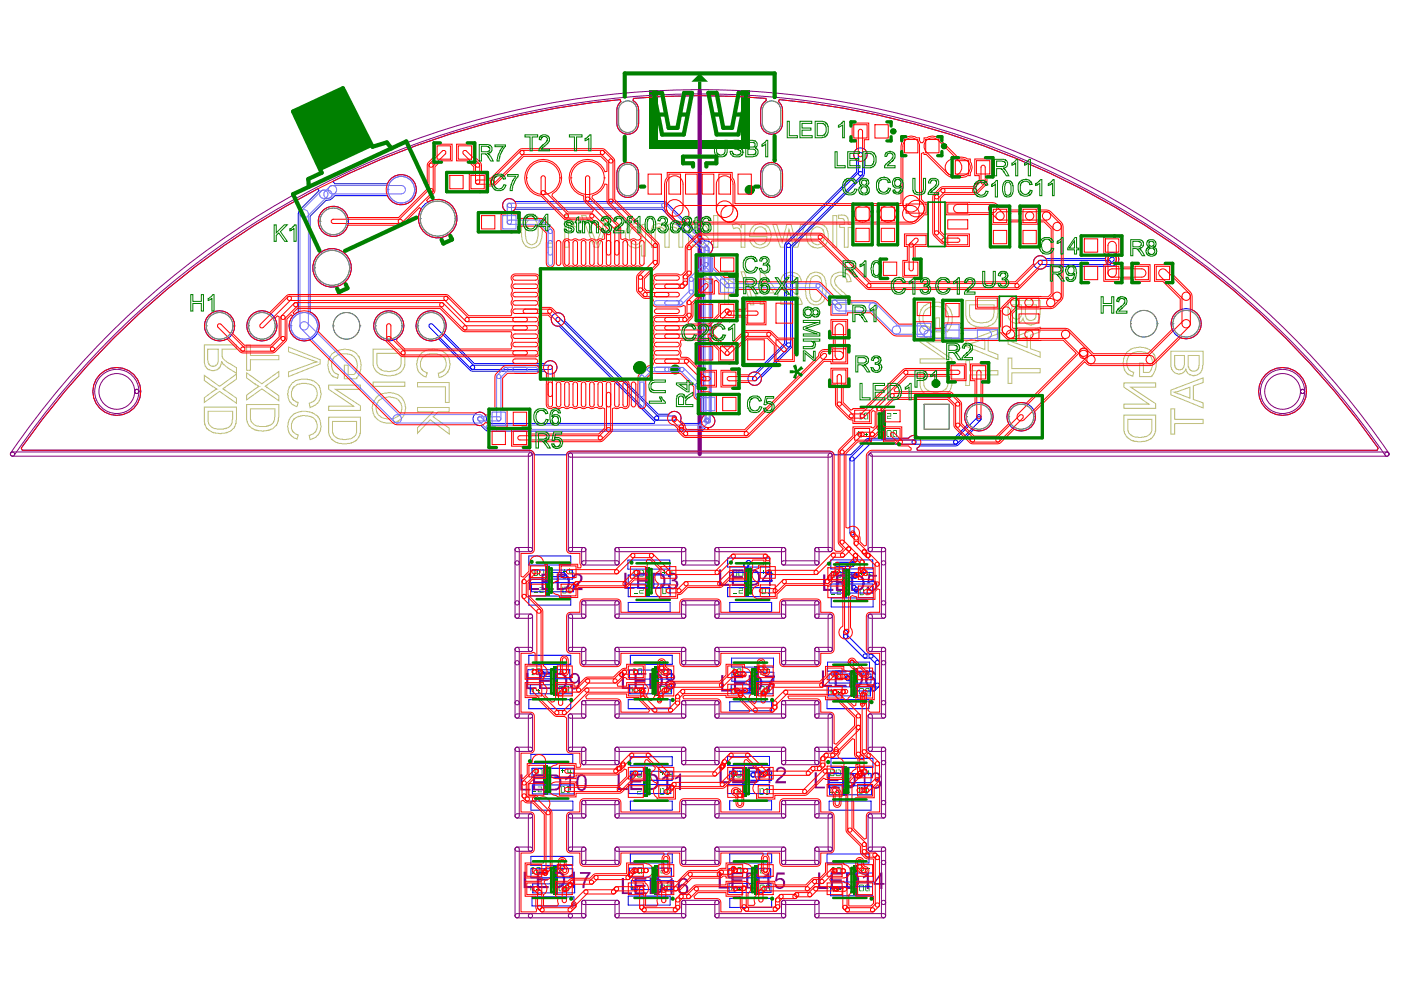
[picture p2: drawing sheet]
<svg xmlns="http://www.w3.org/2000/svg" width="297mm" height="210mm" viewBox="0 0 297 210" stroke-linecap="round" stroke-linejoin="round" font-family="sans-serif">
<g fill="#008000">
<path d="M141.3 167.1h.5v.2h-.1v1.1h.1v.1h-.5v-.1h.2v-1.1h-.2z"/>
<path d="M140 167.1h.2v1.3h.5v-1.1h-.4v-.2h.4l.2 .2v1.1l-.2 .1h-.7z"/>
<path d="M133.9 163.4h.2v1.3h.5v-1.1h-.4v-.2h.4l.2 .2v1.1l-.2 .1h-.7z"/>
<path d="M135 163.6l.4-.2v.2h-.2v1.1h.7v-1.1h-.3v-.2h.3l.2 .2v1.1l-.2 .1h-.7l-.2-.1z"/>
<path d="M141.4 163.2h.2v.9h.3v-.5h.2v.5h.3v.2h-.3v.4h-.2v-.4h-.5z"/>
<path d="M136.4 162.8h.8v6.2h-.8z"/>
<path d="M140 163.8h.9v.1h-.9z"/>
<path d="M140.3 163.4h.2v.9h-.2z"/>
<path d="M133.9 168.2h.8v.2h-.8z"/>
<path d="M135.1 167.2h.9v.7h-.8v.4h.8v.1h-.9v-.7h.8v-.3h-.8z"/>
<path d="M112.7 183.9h.5v.1h-.1v1.1h.1v.2h-.5v-.2h.2v-1.1h-.2z"/>
<path d="M113.7 184l.2-.1h.7v1.4h-.2v-1.3h-.5v1.1h.3v.2h-.3l-.2-.2z"/>
<path d="M120 187.6h.7v1.4h-.2v-1.3h-.5v1.1h.3v.2h-.3l-.2-.2v-1.1z"/>
<path d="M118.5 187.7l.1-.1h.7l.2 .1v1.1l-.2 .2h-.1v-.2h.1v-1.1h-.7v1.1h.4v.2h-.4l-.1-.2z"/>
<path d="M112.1 188.1h.3v-.4h.2v.4h.6v1h-.2v-.8h-.4v.5h-.2v-.5h-.3z"/>
<path d="M117.3 183.4h.9v6.2h-.9z"/>
<path d="M113.7 188.4h.8v.2h-.8z"/>
<path d="M114 188.1h.2v.9h-.2z"/>
<path d="M119.8 184h.9v.2h-.9z"/>
<path d="M118.6 184h.8v.7h-.7v.3h.7v.2h-.8v-.7h.7v-.4h-.7z"/>
<path d="M134.2 183.9h.6v.1h-.2v1.1h.2v.2h-.6v-.2h.2v-1.1h-.2z"/>
<path d="M135.2 184l.2-.1h.7v1.4h-.2v-1.3h-.5v1.1h.3v.2h-.3l-.2-.2z"/>
<path d="M141.5 187.6h.7v1.4h-.2v-1.3h-.5v1.1h.3v.2h-.3l-.2-.2v-1.1z"/>
<path d="M140 187.7l.2-.1h.7l.1 .1v1.1l-.1 .2h-.2v-.2h.2v-1.1h-.7v1.1h.3v.2h-.3l-.2-.2z"/>
<path d="M133.6 188.1h.4v-.4h.2v.4h.5v1h-.2v-.8h-.3v.5h-.2v-.5h-.4z"/>
<path d="M138.8 183.4h.9v6.2h-.9z"/>
<path d="M135.2 188.4h.9v.2h-.9z"/>
<path d="M135.5 188.1h.2v.9h-.2z"/>
<path d="M141.4 184h.8v.2h-.8z"/>
<path d="M140.1 184h.9v.7h-.8v.3h.8v.2h-.9v-.7h.7v-.4h-.7z"/>
<path d="M155.3 183.9h.5v.1h-.1v1.1h.1v.2h-.5v-.2h.2v-1.1h-.2z"/>
<path d="M156.3 184l.2-.1h.7v1.4h-.2v-1.3h-.5v1.1h.3v.2h-.3l-.2-.2z"/>
<path d="M162.6 187.6h.7v1.4h-.2v-1.3h-.5v1.1h.3v.2h-.3l-.2-.2v-1.1z"/>
<path d="M161.1 187.7l.1-.1h.7l.2 .1v1.1l-.2 .2h-.1v-.2h.1v-1.1h-.7v1.1h.4v.2h-.4l-.1-.2z"/>
<path d="M154.7 188.1h.4v-.4h.1v.4h.6v1h-.2v-.8h-.4v.5h-.1v-.5h-.4z"/>
<path d="M159.9 183.4h.9v6.2h-.9z"/>
<path d="M156.3 188.4h.8v.2h-.8z"/>
<path d="M156.6 188.1h.2v.9h-.2z"/>
<path d="M162.4 184h.9v.2h-.9z"/>
<path d="M161.2 184h.8v.7h-.7v.3h.7v.2h-.8v-.7h.7v-.4h-.7z"/>
<path d="M176.4 183.9h.5v.1h-.2v1.1h.2v.2h-.5v-.2h.2v-1.1h-.2z"/>
<path d="M177.4 184l.1-.1h.7v1.4h-.1v-1.3h-.6v1.1h.4v.2h-.4l-.1-.2z"/>
<path d="M183.6 187.6h.7v1.4h-.1v-1.3h-.6v1.1h.4v.2h-.4l-.1-.2v-1.1z"/>
<path d="M182.1 187.7l.2-.1h.7l.2 .1v1.1l-.2 .2h-.2v-.2h.2v-1.1h-.7v1.1h.4v.2h-.4l-.2-.2z"/>
<path d="M175.8 188.1h.3v-.4h.2v.4h.5v1h-.1v-.8h-.4v.5h-.2v-.5h-.3z"/>
<path d="M181 183.4h.9v6.2h-.9z"/>
<path d="M177.4 188.4h.8v.2h-.8z"/>
<path d="M177.7 188.1h.2v.9h-.2z"/>
<path d="M183.5 184h.9v.2h-.9z"/>
<path d="M182.2 184h.9v.7h-.8v.3h.8v.2h-.9v-.7h.8v-.4h-.8z"/>
<path d="M183.5 166.9h.5v.1h-.2v1.1h.2v.2h-.5v-.2h.1v-1.1h-.1z"/>
<path d="M182.1 166.9h.2v1.2h.5v-1.1h-.3v-.1h.3l.2 .1v1.1l-.2 .2h-.7z"/>
<path d="M176 163.1h.2v1.3h.5v-1.1h-.3v-.2h.3l.2 .2v1.1l-.2 .2h-.7z"/>
<path d="M177.2 163.3l.3-.2v.2h-.1v1.1h.7v-1.1h-.4v-.2h.4l.1 .2v1.1l-.1 .2h-.7l-.2-.2z"/>
<path d="M183.5 163h.2v.9h.4v-.6h.1v.6h.4v.1h-.4v.4h-.1v-.4h-.6z"/>
<path d="M178.5 162.5h.9v6.2h-.9z"/>
<path d="M182.2 163.5h.8v.2h-.8z"/>
<path d="M182.5 163.2h.2v.8h-.2z"/>
<path d="M176 168h.9v.1h-.9z"/>
<path d="M177.3 167h.8v.6h-.7v.4h.7v.2h-.8v-.7h.7v-.4h-.7z"/>
<path d="M162.4 167.1h.5v.2h-.2v1.1h.2v.1h-.5v-.1h.2v-1.1h-.2z"/>
<path d="M161.1 167.1h.1v1.3h.6v-1.1h-.4v-.2h.4l.1 .2v1.1l-.1 .1h-.7z"/>
<path d="M155 163.4h.1v1.3h.6v-1.1h-.4v-.2h.4l.1 .2v1.1l-.1 .1h-.7z"/>
<path d="M156.1 163.6l.4-.2v.2h-.2v1.1h.7v-1.1h-.4v-.2h.4l.2 .2v1.1l-.2 .1h-.7l-.2-.1z"/>
<path d="M162.5 163.2h.1v.9h.4v-.5h.2v.5h.3v.2h-.3v.4h-.2v-.4h-.5z"/>
<path d="M157.4 162.8h.9v6.2h-.9z"/>
<path d="M161.1 163.8h.8v.1h-.8z"/>
<path d="M161.4 163.4h.2v.9h-.2z"/>
<path d="M154.9 168.2h.9v.2h-.9z"/>
<path d="M156.2 167.2h.9v.7h-.8v.4h.8v.1h-.9v-.7h.8v-.3h-.8z"/>
<path d="M120.2 166.7h.6v.2h-.2v1h.2v.2h-.6v-.2h.2v-1h-.2z"/>
<path d="M118.9 166.7h.2v1.2h.5v-1h-.3v-.2h.3l.2 .1v1.1l-.2 .2h-.7z"/>
<path d="M112.8 163h.2v1.2h.5v-1.1h-.3v-.1h.3l.2 .1v1.1l-.2 .2h-.7z"/>
<path d="M114 163.1l.3-.1v.1h-.2v1.1h.7v-1.1h-.3v-.1h.3l.2 .1v1.1l-.2 .2h-.7l-.1-.2z"/>
<path d="M120.3 162.8h.2v.9h.3v-.6h.2v.6h.4v.2h-.4v.3h-.2v-.3h-.5z"/>
<path d="M115.3 162.3h.9v6.2h-.9z"/>
<path d="M118.9 163.3h.9v.2h-.9z"/>
<path d="M119.3 163h.1v.8h-.1z"/>
<path d="M112.8 167.8h.8v.2h-.8z"/>
<path d="M114 166.8h.9v.6h-.7v.4h.7v.2h-.9v-.7h.8v-.4h-.8z"/>
<path d="M112.7 141.7h.5v.2h-.1v1.1h.1v.1h-.5v-.1h.2v-1.1h-.2z"/>
<path d="M113.7 141.9l.2-.2h.7v1.4h-.2v-1.2h-.5v1.1h.3v.1h-.3l-.2-.1z"/>
<path d="M120 145.4h.7v1.4h-.2v-1.2h-.5v1.1h.3v.1h-.3l-.2-.1v-1.1z"/>
<path d="M118.5 145.6l.1-.2h.7l.2 .2v1.1l-.2 .1h-.1v-.1h.1v-1.1h-.7v1.1h.4v.1h-.4l-.1-.1z"/>
<path d="M112.1 146h.3v-.4h.2v.4h.6v1h-.2v-.9h-.4v.6h-.2v-.6h-.3z"/>
<path d="M117.3 141.3h.9v6.2h-.9z"/>
<path d="M113.7 146.3h.8v.2h-.8z"/>
<path d="M114 146h.2v.8h-.2z"/>
<path d="M119.8 141.9h.9v.1h-.9z"/>
<path d="M118.6 141.8h.8v.7h-.7v.4h.7v.1h-.8v-.6h.7v-.4h-.7z"/>
<path d="M134.2 141.7h.6v.2h-.2v1.1h.2v.1h-.6v-.1h.2v-1.1h-.2z"/>
<path d="M135.2 141.9l.2-.2h.7v1.4h-.2v-1.2h-.5v1.1h.3v.1h-.3l-.2-.1z"/>
<path d="M141.5 145.4h.7v1.4h-.2v-1.2h-.5v1.1h.3v.1h-.3l-.2-.1v-1.1z"/>
<path d="M140 145.6l.2-.2h.7l.1 .2v1.1l-.1 .1h-.2v-.1h.2v-1.1h-.7v1.1h.3v.1h-.3l-.2-.1z"/>
<path d="M133.6 146h.4v-.4h.2v.4h.5v1h-.2v-.9h-.3v.6h-.2v-.6h-.4z"/>
<path d="M138.8 141.3h.9v6.2h-.9z"/>
<path d="M135.2 146.3h.9v.2h-.9z"/>
<path d="M135.5 146h.2v.8h-.2z"/>
<path d="M141.4 141.9h.8v.1h-.8z"/>
<path d="M140.1 141.8h.9v.7h-.8v.4h.8v.1h-.9v-.6h.7v-.4h-.7z"/>
<path d="M155.3 141.7h.5v.2h-.1v1.1h.1v.1h-.5v-.1h.2v-1.1h-.2z"/>
<path d="M156.3 141.9l.2-.2h.7v1.4h-.2v-1.2h-.5v1.1h.3v.1h-.3l-.2-.1z"/>
<path d="M162.6 145.4h.7v1.4h-.2v-1.2h-.5v1.1h.3v.1h-.3l-.2-.1v-1.1z"/>
<path d="M161.1 145.6l.1-.2h.7l.2 .2v1.1l-.2 .1h-.1v-.1h.1v-1.1h-.7v1.1h.4v.1h-.4l-.1-.1z"/>
<path d="M154.7 146h.4v-.4h.1v.4h.6v1h-.2v-.9h-.4v.6h-.1v-.6h-.4z"/>
<path d="M159.9 141.3h.9v6.2h-.9z"/>
<path d="M156.3 146.3h.8v.2h-.8z"/>
<path d="M156.6 146h.2v.8h-.2z"/>
<path d="M162.4 141.9h.9v.1h-.9z"/>
<path d="M161.2 141.8h.8v.7h-.7v.4h.7v.1h-.8v-.6h.7v-.4h-.7z"/>
<path d="M176.4 142.2h.5v.2h-.2v1h.2v.2h-.5v-.2h.2v-1h-.2z"/>
<path d="M177.4 142.4l.1-.2h.7v1.4h-.1v-1.2h-.6v1h.4v.2h-.4l-.1-.2z"/>
<path d="M183.6 145.9h.7v1.4h-.1v-1.2h-.6v1h.4v.2h-.4l-.1-.2v-1z"/>
<path d="M182.1 146.1l.2-.2h.7l.2 .2v1l-.2 .2h-.2v-.2h.2v-1h-.7v1h.4v.2h-.4l-.2-.2z"/>
<path d="M175.8 146.4h.3v-.3h.2v.3h.5v1.1h-.1v-.9h-.4v.5h-.2v-.5h-.3z"/>
<path d="M181 141.7h.9v6.2h-.9z"/>
<path d="M177.4 146.8h.8v.1h-.8z"/>
<path d="M177.7 146.4h.2v.9h-.2z"/>
<path d="M183.5 142.3h.9v.2h-.9z"/>
<path d="M182.2 142.3h.9v.7h-.8v.3h.8v.2h-.9v-.7h.8v-.3h-.8z"/>
<path d="M162.8 124.5h.6v.2h-.2v1.1h.2v.2h-.6v-.2h.2v-1.1h-.2z"/>
<path d="M161.5 124.5h.2v1.3h.5v-1.1h-.3v-.2h.3l.2 .2v1.1l-.2 .2h-.7z"/>
<path d="M155.4 120.8h.2v1.3h.5v-1.1h-.3v-.2h.3l.2 .2v1.1l-.2 .2h-.7z"/>
<path d="M156.6 121l.3-.2v.2h-.2v1.1h.7v-1.1h-.3v-.2h.3l.2 .2v1.1l-.2 .2h-.7l-.1-.2z"/>
<path d="M162.9 120.7h.2v.8h.3v-.5h.2v.5h.4v.2h-.4v.4h-.2v-.4h-.5z"/>
<path d="M157.9 120.2h.9v6.2h-.9z"/>
<path d="M161.5 121.2h.9v.2h-.9z"/>
<path d="M161.9 120.9h.1v.8h-.1z"/>
<path d="M155.4 125.7h.8v.1h-.8z"/>
<path d="M156.6 124.7h.9v.6h-.7v.4h.7v.2h-.9v-.8h.8v-.3h-.8z"/>
<path d="M141.8 124.5h.5v.2h-.2v1.1h.2v.2h-.5v-.2h.1v-1.1h-.1z"/>
<path d="M140.4 124.5h.2v1.3h.5v-1.1h-.3v-.2h.3l.2 .2v1.1l-.2 .2h-.7z"/>
<path d="M134.3 120.8h.2v1.3h.5v-1.1h-.3v-.2h.3l.2 .2v1.1l-.2 .2h-.7z"/>
<path d="M135.5 121l.3-.2v.2h-.1v1.1h.7v-1.1h-.4v-.2h.4l.1 .2v1.1l-.1 .2h-.7l-.2-.2z"/>
<path d="M141.8 120.7h.2v.8h.4v-.5h.1v.5h.4v.2h-.4v.4h-.1v-.4h-.6z"/>
<path d="M136.8 120.2h.9v6.2h-.9z"/>
<path d="M140.5 121.2h.8v.2h-.8z"/>
<path d="M140.8 120.9h.2v.8h-.2z"/>
<path d="M134.3 125.7h.9v.1h-.9z"/>
<path d="M135.6 124.7h.8v.6h-.7v.4h.7v.2h-.8v-.8h.7v-.3h-.7z"/>
<path d="M120.6 124.4h.5v.2h-.2v1h.2v.2h-.5v-.2h.2v-1h-.2z"/>
<path d="M119.3 124.4h.1v1.2h.6v-1h-.4v-.2h.4l.1 .2v1l-.1 .2h-.7z"/>
<path d="M113.2 120.7h.1v1.2h.6v-1h-.4v-.2h.4l.1 .2v1l-.1 .2h-.7z"/>
<path d="M114.3 120.9l.4-.2v.2h-.2v1h.7v-1h-.4v-.2h.4l.2 .2v1l-.2 .2h-.7l-.2-.2z"/>
<path d="M120.7 120.5h.1v.9h.4v-.5h.2v.5h.3v.2h-.3v.3h-.2v-.3h-.5z"/>
<path d="M115.6 120.1h.9v6.2h-.9z"/>
<path d="M119.3 121h.8v.2h-.8z"/>
<path d="M119.6 120.7h.2v.9h-.2z"/>
<path d="M113.1 125.5h.9v.2h-.9z"/>
<path d="M114.4 124.5h.9v.6h-.8v.4h.8v.2h-.9v-.7h.8v-.4h-.8z"/>
<path d="M183.6 124.8h.5v.2h-.1v1h.1v.2h-.5v-.2h.2v-1h-.2z"/>
<path d="M182.3 124.8h.2v1.2h.5v-1h-.4v-.2h.4l.2 .2v1l-.2 .2h-.7z"/>
<path d="M176.2 121.1h.2v1.2h.5v-1h-.4v-.2h.4l.2 .2v1l-.2 .2h-.7z"/>
<path d="M177.3 121.3l.4-.2v.2h-.2v1h.7v-1h-.3v-.2h.3l.2 .2v1l-.2 .2h-.7l-.2-.2z"/>
<path d="M183.7 120.9h.2v.9h.3v-.5h.2v.5h.4v.2h-.4v.3h-.2v-.3h-.5z"/>
<path d="M178.7 120.4h.8v6.3h-.8z"/>
<path d="M182.3 121.4h.9v.2h-.9z"/>
<path d="M182.7 121.1h.1v.8h-.1z"/>
<path d="M176.2 125.9h.8v.2h-.8z"/>
<path d="M177.4 124.9h.9v.6h-.7v.4h.7v.2h-.9v-.7h.8v-.4h-.8z"/>
<path d="M62.1 23.6l10.6-4.9 6.3 12.4-11 5.1z"/>
<path d="M148 17.3h.7v7.1h-.7z"/>
<path d="M146.6 17.3l1.7-1.7 1.8 1.7z"/>
<path d="M139.5 29.7h17.7v1.7h-17.7z"/>
<path d="M137.8 19.1h1.7v12.3h-1.7z"/>
<path d="M157.2 19.1h1.7v12.3h-1.7z"/>
<path d="M182.2 87.5h.6v.2h-.2v1h.2v.2h-.6v-.2h.2v-1h-.2z"/>
<path d="M183.2 87.7l.2-.2h.7v1.4h-.2v-1.2h-.5v1h.3v.2h-.3l-.2-.2z"/>
<path d="M189.3 91.4l.2-.2h.7v1.4h-.2v-1.2h-.5v1h.3v.2h-.3l-.2-.2z"/>
<path d="M188 91.4l.1-.2h.7l.2 .2v1l-.2 .2h-.1v-.2h.1v-1h-.7v1h.4v.2h-.4l-.1-.2z"/>
<path d="M181.6 91.7h.4v-.3h.1v.3h.6v1.1h-.2v-.9h-.4v.5h-.1v-.5h-.4z"/>
<path d="M186.8 87h.9v6.3h-.9z"/>
<path d="M183.2 92.1h.8v.2h-.8z"/>
<path d="M183.5 91.8h.2v.8h-.2z"/>
<path d="M189.3 87.6h.9v.2h-.9z"/>
<path d="M188.1 87.6h.8v.7h-.7v.4h.7v.1h-.8v-.6h.7v-.4h-.7z"/>
</g>
<g fill="none" stroke="#008000" stroke-width="1.1">
<circle cx="158.9" cy="40.3" r=".53"/>
<circle cx="143.1" cy="78.3" r=".53"/>
</g>
<path d="M148.3 19.3v77" fill="none" stroke="#800080" stroke-width=".9"/>
<g fill="#800080">
<path d="M111 184.8h.6v3.1h1.6v.4h-2.2z"/>
<path d="M113.8 184.8h2.4v.5h-1.9v.9h1.8v.5h-1.8v1.2h2v.4h-2.5z"/>
<path d="M120.6 185.6l.6-.3 .4-.5h.3v3.5h-.5v-2.7l-.7 .5z"/>
<path d="M123 184.9h2.2v.4l-.4 .4-.7 1.3-.2 1.3h-.4l.1-1.1 .5-1.2 .6-.7h-1.7z"/>
<path d="M131.8 186.2h.5v3h1.7v.4h-2.2z"/>
<path d="M134.5 186.2h2.5v.3h-2v1.1h1.9v.4h-1.9v1.2h2.1v.4h-2.6z"/>
<path d="M141.3 187l.5-.2 .5-.6h.3v3.4h-.4v-2.7l-.8 .5z"/>
<path d="M152.4 185h.4v3h1.7v.4h-2.1z"/>
<path d="M155.1 185h2.5v.3h-2.1v1.1h1.9v.5h-1.9v1.1h2.1v.4h-2.5z"/>
<path d="M161.9 185.8l.5-.3 .5-.5h.2v3.4h-.4v-2.7l-.7 .5z"/>
<path d="M164.7 185h1.7v.4h-1.5l-.1 .9a1.16 1.16 0 0 1 1.7 .8 1.16 1.16 0 0 1-1.2 1.4 1.07 1.07 0 0 1-1.1-1h.5a.72 .72 0 0 0 .9 .6 .72 .72 0 0 0 .4-1 .71 .71 0 0 0-.6-.6 .71 .71 0 0 0-.7 .4l-.4-.1z"/>
<path d="M173.5 185h.4v3h1.7v.5h-2.1z"/>
<path d="M176.1 185h2.6v.4h-2.1v1h1.9v.5h-1.9v1.1h2.1v.5h-2.6z"/>
<path d="M183 185.9l.7-.5 .2-.4h.3v3.5h-.4v-2.7l-.7 .4h-.1z"/>
<path d="M172.7 163.7h.5v3.1h1.7v.4h-2.2z"/>
<path d="M175.4 163.7h2.5v.4h-2v1.1h1.9v.4h-1.9v1.2h2.1v.4h-2.6z"/>
<path d="M182.2 164.6l.5-.2 .5-.7h.3v3.5h-.4v-2.7l-.8 .5z"/>
<path d="M184.8 164.2a1.08 1.08 0 0 1 1.1-.4 1.08 1.08 0 0 1 .8 .9l-.1 .3-.4 .4a.97 .97 0 0 1 .6 1.1 .97 .97 0 0 1-1.1 .7 1.08 1.08 0 0 1-1.1-.9h.4a.69 .69 0 0 0 .8 .6 .69 .69 0 0 0 .6-.7 .69 .69 0 0 0-.7-.7h-.2v-.3a.61 .61 0 0 0 .7-.3 .61 .61 0 0 0-.1-.7 .65 .65 0 0 0-.7-.1 .65 .65 0 0 0-.4 .6l-.3-.1z"/>
<path d="M152.6 162.6h.4v3h1.7v.5h-2.1z"/>
<path d="M155.2 162.6h2.6v.4h-2.1v1.1h2v.4h-2v1.1h2.1v.5h-2.6z"/>
<path d="M162.1 163.5l.7-.5 .3-.4h.2v3.5h-.3v-2.7l-.8 .4h-.1z"/>
<path d="M164.7 162.9h.1a1.1 1.1 0 0 1 1.8 .4 1.98 1.98 0 0 1-1.1 1.8l-.6 .5h1.7v.5h-2.2a1.72 1.72 0 0 1 1.1-1.5 1.11 1.11 0 0 0 .6-1.5 .7 .7 0 0 0-.8-.1 .7 .7 0 0 0-.4 .7l-.4-.1z"/>
<path d="M130.9 164h.5v3.1h1.7v.4h-2.2z"/>
<path d="M133.6 164h2.5v.5h-2v1h1.9v.4h-1.9v1.2h2v.4h-2.5z"/>
<path d="M140.4 164.8l.6-.2 .4-.6h.3v3.5h-.4v-2.7l-.8 .5z"/>
<path d="M143.1 164.8l.7-.3 .3-.5h.3v3.5h-.5v-2.7l-.7 .5z"/>
<path d="M110.3 164.2h.5v3h1.7v.4h-2.2z"/>
<path d="M113 164.2h2.5v.4h-2v1h1.8v.5h-1.8v1.1h2.1v.4h-2.6z"/>
<path d="M119.8 165l.5-.2 .5-.6h.3v3.4h-.4v-2.7l-.8 .6z"/>
<path d="M111.6 142.7h.4v3h1.7v.4h-2.1z"/>
<path d="M114.3 142.7h2.4v.3h-2v1.1h1.9v.5h-1.9v1.1h2.1v.4h-2.5z"/>
<path d="M131.8 142.7h.5v3h1.7v.4h-2.2z"/>
<path d="M134.5 142.7h2.5v.3h-2v1.1h1.9v.5h-1.9v1.1h2v.4h-2.5z"/>
<path d="M152.9 143.1h.5v3.1h1.7v.4h-2.2z"/>
<path d="M155.6 143.1h2.5v.5h-2v1h1.8v.4h-1.8v1.2h2.1v.4h-2.6z"/>
<path d="M162.2 143.2h2.1v.4l-.4 .3-.7 1.5-.1 1.2h-.5l.1-.9 .5-1.3 .6-.8h-1.6z"/>
<path d="M174.3 142.1h.4v3.1h1.7v.4h-2.1z"/>
<path d="M177 142.1h2.5v.5h-2.1v1.1h1.9v.3h-1.9v1.2h2.1v.4h-2.5z"/>
<path d="M174.5 121.8h.5v3h1.7v.5h-2.2z"/>
<path d="M177.2 121.8h2.5v.4h-1.9v1.1h1.8v.4h-1.8v1.1h2v.5h-2.6z"/>
<path d="M184.1 121.9h1.8v.3h-1.4l-.2 1a1.16 1.16 0 0 1 1.8 .9 1.16 1.16 0 0 1-1.6 1.2l-.6-.4-.1-.3v-.2l.4-.1a.72 .72 0 0 0 1 .6 .72 .72 0 0 0 .3-1.1 .79 .79 0 0 0-1.3-.1h-.3z"/>
<path d="M152.5 120.7h.4v3.1h1.7v.4h-2.1z"/>
<path d="M155.2 120.7h2.5v.5h-2.1v1h1.9v.4h-1.9v1.2h2.2v.4h-2.6z"/>
<path d="M132.4 121.4h.4v3.1h1.7v.3h-2.1z"/>
<path d="M135.1 121.4h2.5v.4h-2.1v1.1h1.9v.4h-1.9v1.2h2.2v.3h-2.6z"/>
<path d="M141.7 121.9a1.02 1.02 0 0 1 1.3-.5 1.02 1.02 0 0 1 .6 1.2l-.5 .5a.88 .88 0 0 1 .8 .8 .88 .88 0 0 1-.7 .9 1.13 1.13 0 0 1-1.7-.8h.5a.7 .7 0 0 0 .8 .6 .7 .7 0 0 0 .5-.9 .7 .7 0 0 0-.9-.5v-.3a.56 .56 0 0 0 .8-.4 .56 .56 0 0 0-.6-.7 .56 .56 0 0 0-.5 .6l-.5-.1z"/>
<path d="M112.1 121.6h.5v3.1h1.7v.4h-2.2z"/>
<path d="M114.8 121.6h2.5v.5h-2.1v1h1.9v.4h-1.9v1.2h2.2v.4h-2.6z"/>
<path d="M121.5 122l.2-.1a1.08 1.08 0 0 1 1.6 .2 1.08 1.08 0 0 1-.4 1.6l-1.1 1h1.7v.4h-2.2v-.3l.2-.5 1.1-.9a.82 .82 0 0 0 .2-1.3 .61 .61 0 0 0-.7-.1 .61 .61 0 0 0-.3 .7l-.5-.1z"/>
<path d="M117.4 185.3v2.6h.8a.94 .94 0 0 0 1.1-1 1.12 1.12 0 0 0-1.1-1.6zM117 184.8h1.3a1.74 1.74 0 0 1 1.4 2.5 1.48 1.48 0 0 1-1.5 1h-1.2z"/>
<path d="M138.2 186.5v2.7h.7a1.2 1.2 0 0 0 1.2-1.6 1.07 1.07 0 0 0-1.1-1.1zM137.8 186.2h1.2a1.37 1.37 0 0 1 1.4 .9l.1 .4a1.68 1.68 0 0 1-1 2.1h-1.7z"/>
<path d="M143.9 186.6a1.11 1.11 0 0 1 1.1-.4 1.11 1.11 0 0 1 .9 .8l-.4 .1a.63 .63 0 0 0-.7-.6 .63 .63 0 0 0-.6 .6l-.1 .7a1.09 1.09 0 0 1 1.6 0 1.09 1.09 0 0 1-.1 1.6 1.19 1.19 0 0 1-1.3 .1 1.19 1.19 0 0 1-.6-1.2v-.8zM144.3 187.9v.2a.69 .69 0 0 0 .5 1.1 .69 .69 0 0 0 .7-1 .7 .7 0 0 0-1.2-.3z"/>
<path d="M158.7 185.3v2.7h.8a1.05 1.05 0 0 0 1.1-.9v-.1a1.29 1.29 0 0 0-.6-1.6zM158.2 185h1.4a1.63 1.63 0 0 1 1.5 2.1 1.4 1.4 0 0 1-1.6 1.3h-1.3z"/>
<path d="M179.8 185.4v2.6h.7a1.11 1.11 0 0 0 1.2-1.3 1.09 1.09 0 0 0-1.1-1.3zM179.4 185h1.3a1.61 1.61 0 0 1 1.5 2 1.41 1.41 0 0 1-1.7 1.5h-1.1z"/>
<path d="M186.6 185.7l-1 1.5h1zM186.7 185h.4v2.2h.4v.4h-.4v.9h-.5v-.9h-1.4v-.4z"/>
<path d="M179.1 164.1v2.7h.9a1.16 1.16 0 0 0 1-1.5v-.1a.93 .93 0 0 0-1.1-1zM178.7 163.7h1.2a1.58 1.58 0 0 1 1.5 2 1.4 1.4 0 0 1-1.6 1.5h-1.1z"/>
<path d="M158.9 163v2.6h.8a1.05 1.05 0 0 0 1.1-1.4 1.07 1.07 0 0 0-1.1-1.2zM158.5 162.6h1.2a1.56 1.56 0 0 1 1.6 1.8v.2a1.23 1.23 0 0 1-1.1 1.4l-1.7 .1z"/>
<path d="M137.2 164.5v2.6h.8a1.14 1.14 0 0 0 1.2-1.5 .98 .98 0 0 0-1.2-1.1zM136.8 164h1.3a1.78 1.78 0 0 1 1.5 1.1 1.78 1.78 0 0 1-.3 1.9l-.2 .2-.8 .3h-1.5z"/>
<path d="M116.7 164.6v2.6h.9a1.16 1.16 0 0 0 1-1.5v-.1a1.07 1.07 0 0 0-1.1-1zM116.2 164.2h1.3a1.5 1.5 0 0 1 1.5 2 1.4 1.4 0 0 1-1.6 1.4h-1.2z"/>
<path d="M122.8 164.8l-.2 .7 .1 1.1a.64 .64 0 0 0 .7 .7 .64 .64 0 0 0 .5-.8v-.2a1.51 1.51 0 0 0-.4-1.7h-.4zM122.6 164.4a1.21 1.21 0 0 1 1.4 0 1.21 1.21 0 0 1 .4 1.3v.1a1.38 1.38 0 0 1-1.3 1.9 1.99 1.99 0 0 1-.9-2.1v-.6z"/>
<path d="M117.8 143v2.7h.9a1.29 1.29 0 0 0 1.1-1.6v-.1a1.05 1.05 0 0 0-1.1-1zM117.4 142.7h1.3a1.65 1.65 0 0 1 1.5 .9 1.65 1.65 0 0 1-.2 1.8 1.12 1.12 0 0 1-1.3 .7h-1.3z"/>
<path d="M121.3 143.2a.8 .8 0 0 0-.1 1 .8 .8 0 0 0 .9 .4 .8 .8 0 0 0 .4-1 .8 .8 0 0 0-.9-.6zM120.9 143.1a1.17 1.17 0 0 1 1.4-.3 1.17 1.17 0 0 1 .7 1.3v.1a1.47 1.47 0 0 1-1.4 2l-.3-.1-.4-.4-.1-.4h.4a.69 .69 0 0 0 .8 .5 .69 .69 0 0 0 .5-.8l.1-.5a1.06 1.06 0 0 1-1.5 .2 1.06 1.06 0 0 1-.2-1.5z"/>
<path d="M138.2 143v2.7h.7a1.14 1.14 0 0 0 1.2-1.4 .96 .96 0 0 0-.8-1.2zM137.7 142.7h1.3a1.66 1.66 0 0 1 1.4 2.4 1.26 1.26 0 0 1-1.5 1h-1.2z"/>
<path d="M141.5 143.6a.55 .55 0 0 0 1.1 0 .55 .55 0 0 0-1.1 0zM141.5 145.2a.7 .7 0 0 0 1.4 0 .7 .7 0 0 0-1.4 0zM141.3 143a.93 .93 0 0 1 1.4-.2 .93 .93 0 0 1 .1 1.4l-.2 .1a.88 .88 0 0 1 .5 1.3 1.11 1.11 0 0 1-1.6 .4 1.11 1.11 0 0 1-.1-1.7h.3a.8 .8 0 0 1-.4-1.3z"/>
<path d="M159.3 143.6v2.6h.7a1.11 1.11 0 0 0 1.2-1.4v-.1a.99 .99 0 0 0-1.2-1.1zM158.7 143.1h1.7a1.8 1.8 0 0 1 1.3 1.5 1.8 1.8 0 0 1-.8 1.8l-.7 .2h-1.5z"/>
<path d="M180.6 142.6v2.6h.7a1.14 1.14 0 0 0 1.2-1.4 .99 .99 0 0 0-1.2-1.2zM180.1 142.1h1.3a1.74 1.74 0 0 1 1.5 2.6 1.48 1.48 0 0 1-1.6 .9h-1.2z"/>
<path d="M183.8 142.5h.1a1.01 1.01 0 0 1 1-.3 1.01 1.01 0 0 1 .8 .8h-.5a.63 .63 0 0 0-.7-.5 .63 .63 0 0 0-.6 .7v.6a1.01 1.01 0 0 1 1.2-.3 1.01 1.01 0 0 1 .6 1.2 1.13 1.13 0 0 1-1.3 .9 1.13 1.13 0 0 1-1-1.1v-.9zM184 143.9a.83 .83 0 0 0 0 .9 .83 .83 0 0 0 .8 .5 .77 .77 0 0 0 .4-1.1 .77 .77 0 0 0-1.2-.3z"/>
<path d="M180.9 122.2v2.6h.8a.94 .94 0 0 0 1.1-1 1.16 1.16 0 0 0-.8-1.6zM180.5 121.8h1.2a1.8 1.8 0 0 1 1.6 1.6 1.8 1.8 0 0 1-1.1 1.9h-1.7z"/>
<path d="M158.8 121.2v2.6h.8a1.14 1.14 0 0 0 1.1-1.5 .99 .99 0 0 0-1.1-1.1zM158.4 120.7h1.6a1.85 1.85 0 0 1 1.1 2.5v.1a1.58 1.58 0 0 1-1.5 .9h-1.2z"/>
<path d="M163.1 121.4l-1.2 1.6h1.2zM163.1 120.7h.3v2.3h.5v.3h-.5v.9h-.3v-.9h-1.6v-.3z"/>
<path d="M138.7 121.8v2.7h.8a1.2 1.2 0 0 0 1.1-1.6 1.07 1.07 0 0 0-1.1-1.1zM138.3 121.4h1.3a1.64 1.64 0 0 1 1.5 2.2 1.43 1.43 0 0 1-.8 1.2h-2z"/>
<path d="M118.5 122.1v2.6h.8a1.19 1.19 0 0 0 1.1-1.6 .93 .93 0 0 0-1.1-1zM118 121.6h1.3a1.64 1.64 0 0 1 1.5 2.2 1.23 1.23 0 0 1-1.2 1.2l-1.6 .1z"/>
</g>
<g fill="none" stroke="#800080" stroke-width=".21">
<path d="M2.3 96l.3-.2h109.7a.45 .45 0 0 1 .5 .5 .45 .45 0 0 1-.5 .4h-109.7a.45 .45 0 0 1-.3-.7zM2.3 96a177 177 0 0 1 292.1 0M3 96.5a176.2 176.2 0 0 1 290.7 0M112.1 96.2a.45 .45 0 0 1 .5-.2 .45 .45 0 0 1 .3 .4v20.1a.45 .45 0 0 1-.4 .5 .45 .45 0 0 1-.5-.5zM120.6 96.2a.45 .45 0 0 1 .5-.2 .45 .45 0 0 1 .3 .5v20a.45 .45 0 0 1-.5 .5 .45 .45 0 0 1-.4-.5zM120.6 96.2l.3-.2h55.1a.45 .45 0 0 1 .4 .5 .45 .45 0 0 1-.4 .4h-55.1a.45 .45 0 0 1-.3-.7zM175.6 96.3a.45 .45 0 0 1 .5-.2 .45 .45 0 0 1 .4 .4v20a.45 .45 0 0 1-.5 .5 .45 .45 0 0 1-.4-.5zM184.1 96.4a.45 .45 0 0 1 .5-.2 .45 .45 0 0 1 .3 .4v19.9a.45 .45 0 0 1-.4 .5 .45 .45 0 0 1-.4-.5zM184.4 96.1l.4-.3h109.3a.45 .45 0 0 1 .4 .5 .45 .45 0 0 1-.4 .4h-109.3a.45 .45 0 0 1-.4-.6zM109.3 116.3a.45 .45 0 0 1 .5-.2 .45 .45 0 0 1 .3 .4v14.1a.45 .45 0 0 1-.5 .5 .45 .45 0 0 1-.4-.5zM109.3 116.3l.3-.2h2.9a.45 .45 0 0 1 .4 .4 .45 .45 0 0 1-.4 .5h-2.9a.45 .45 0 0 1-.3-.7zM120.6 116.3l.3-.2h2.9a.45 .45 0 0 1 .4 .4 .45 .45 0 0 1-.4 .5h-2.9a.45 .45 0 0 1-.3-.7z"/>
<path d="M123.4 116.3a.45 .45 0 0 1 .5-.2 .45 .45 0 0 1 .3 .4v2.8a.45 .45 0 0 1-.4 .5 .45 .45 0 0 1-.5-.5zM123.4 119.1l.4-.2h7a.45 .45 0 0 1 .5 .4 .45 .45 0 0 1-.5 .5h-7a.45 .45 0 0 1-.4-.7zM130.4 116.3a.45 .45 0 0 1 .5-.2 .45 .45 0 0 1 .4 .4v2.8a.45 .45 0 0 1-.5 .5 .45 .45 0 0 1-.4-.5zM130.4 116.3l.4-.2h14.2a.45 .45 0 0 1 .4 .4 .45 .45 0 0 1-.4 .5h-14.2a.45 .45 0 0 1-.4-.7zM144.6 116.3a.45 .45 0 0 1 .5-.2 .45 .45 0 0 1 .3 .4v2.8a.45 .45 0 0 1-.4 .5 .45 .45 0 0 1-.5-.5zM144.6 119.1l.4-.2h7a.45 .45 0 0 1 .5 .4 .45 .45 0 0 1-.5 .5h-7a.45 .45 0 0 1-.4-.7zM151.6 116.3a.45 .45 0 0 1 .5-.2 .45 .45 0 0 1 .4 .4v2.8a.45 .45 0 0 1-.5 .5 .45 .45 0 0 1-.4-.5zM151.6 116.3l.4-.2h14.1a.45 .45 0 0 1 .5 .4 .45 .45 0 0 1-.5 .5h-14.1a.45 .45 0 0 1-.4-.7zM165.8 116.3a.45 .45 0 0 1 .5-.2 .45 .45 0 0 1 .3 .4v2.8a.45 .45 0 0 1-.5 .5 .45 .45 0 0 1-.4-.5zM165.8 119.1l.3-.2h7.1a.45 .45 0 0 1 .4 .4 .45 .45 0 0 1-.4 .5h-7.1a.45 .45 0 0 1-.3-.7zM172.8 116.3a.45 .45 0 0 1 .5-.2 .45 .45 0 0 1 .3 .4v2.8a.45 .45 0 0 1-.4 .5 .45 .45 0 0 1-.4-.5zM172.8 116.3l.4-.2h2.8a.45 .45 0 0 1 .5 .4 .45 .45 0 0 1-.5 .5h-2.8a.45 .45 0 0 1-.4-.7z"/>
<path d="M184.1 116.3l.4-.2h2.8a.45 .45 0 0 1 .5 .4 .45 .45 0 0 1-.5 .5h-2.8a.45 .45 0 0 1-.4-.7zM186.9 116.3a.45 .45 0 0 1 .5-.2 .45 .45 0 0 1 .4 .4v14.1a.45 .45 0 0 1-.5 .5 .45 .45 0 0 1-.4-.5zM109.3 137.5a.45 .45 0 0 1 .5-.2 .45 .45 0 0 1 .3 .4v14.1a.45 .45 0 0 1-.5 .5 .45 .45 0 0 1-.4-.5zM109.3 130.4l.3-.2h2.9a.45 .45 0 0 1 .4 .4 .45 .45 0 0 1-.4 .5h-2.9a.45 .45 0 0 1-.3-.7zM109.3 137.5l.3-.2h2.9a.45 .45 0 0 1 .4 .4 .45 .45 0 0 1-.4 .4h-2.9a.45 .45 0 0 1-.3-.6zM112.1 130.4a.45 .45 0 0 1 .5-.2 .45 .45 0 0 1 .3 .4v7.1a.45 .45 0 0 1-.4 .4 .45 .45 0 0 1-.5-.4zM120.6 130.4a.45 .45 0 0 1 .5-.2 .45 .45 0 0 1 .3 .4v7.1a.45 .45 0 0 1-.5 .4 .45 .45 0 0 1-.4-.4zM120.6 137.5l.3-.2h2.9a.45 .45 0 0 1 .4 .4 .45 .45 0 0 1-.4 .4h-2.9a.45 .45 0 0 1-.3-.6zM120.6 130.4l.3-.2h2.9a.45 .45 0 0 1 .4 .4 .45 .45 0 0 1-.4 .5h-2.9a.45 .45 0 0 1-.3-.7zM123.4 137.5a.45 .45 0 0 1 .5-.2 .45 .45 0 0 1 .3 .4v2.8a.45 .45 0 0 1-.4 .5 .45 .45 0 0 1-.5-.5zM123.4 127.6a.45 .45 0 0 1 .5-.2 .45 .45 0 0 1 .3 .4v2.8a.45 .45 0 0 1-.4 .5 .45 .45 0 0 1-.5-.5zM123.4 127.6l.4-.2h7a.45 .45 0 0 1 .5 .4 .45 .45 0 0 1-.5 .5h-7a.45 .45 0 0 1-.4-.7z"/>
<path d="M130.4 137.5a.45 .45 0 0 1 .5-.2 .45 .45 0 0 1 .4 .4v2.8a.45 .45 0 0 1-.5 .5 .45 .45 0 0 1-.4-.5zM130.4 127.6a.45 .45 0 0 1 .5-.2 .45 .45 0 0 1 .4 .4v2.8a.45 .45 0 0 1-.5 .5 .45 .45 0 0 1-.4-.5zM130.4 137.5l.4-.2h14.2a.45 .45 0 0 1 .4 .4 .45 .45 0 0 1-.4 .4h-14.2a.45 .45 0 0 1-.4-.6zM130.4 130.4l.4-.2h14.2a.45 .45 0 0 1 .4 .4 .45 .45 0 0 1-.4 .5h-14.2a.45 .45 0 0 1-.4-.7zM144.6 137.5a.45 .45 0 0 1 .5-.2 .45 .45 0 0 1 .3 .4v2.8a.45 .45 0 0 1-.4 .5 .45 .45 0 0 1-.5-.5zM144.6 127.6a.45 .45 0 0 1 .5-.2 .45 .45 0 0 1 .3 .4v2.8a.45 .45 0 0 1-.4 .5 .45 .45 0 0 1-.5-.5zM144.6 127.6l.4-.2h7a.45 .45 0 0 1 .5 .4 .45 .45 0 0 1-.5 .5h-7a.45 .45 0 0 1-.4-.7zM151.6 137.5a.45 .45 0 0 1 .5-.2 .45 .45 0 0 1 .4 .4v2.8a.45 .45 0 0 1-.5 .5 .45 .45 0 0 1-.4-.5zM151.6 127.6a.45 .45 0 0 1 .5-.2 .45 .45 0 0 1 .4 .4v2.8a.45 .45 0 0 1-.5 .5 .45 .45 0 0 1-.4-.5zM151.6 137.5l.4-.2h14.1a.45 .45 0 0 1 .5 .4 .45 .45 0 0 1-.5 .4h-14.1a.45 .45 0 0 1-.4-.6zM151.6 130.4l.4-.2h14.1a.45 .45 0 0 1 .5 .4 .45 .45 0 0 1-.5 .5h-14.1a.45 .45 0 0 1-.4-.7zM165.8 137.5a.45 .45 0 0 1 .5-.2 .45 .45 0 0 1 .3 .4v2.8a.45 .45 0 0 1-.5 .5 .45 .45 0 0 1-.4-.5z"/>
<path d="M165.8 127.6a.45 .45 0 0 1 .5-.2 .45 .45 0 0 1 .3 .4v2.8a.45 .45 0 0 1-.5 .5 .45 .45 0 0 1-.4-.5zM165.8 127.6l.3-.2h7.1a.45 .45 0 0 1 .4 .4 .45 .45 0 0 1-.4 .5h-7.1a.45 .45 0 0 1-.3-.7zM172.8 137.5a.45 .45 0 0 1 .5-.2 .45 .45 0 0 1 .3 .4v2.8a.45 .45 0 0 1-.4 .5 .45 .45 0 0 1-.4-.5zM172.8 127.6a.45 .45 0 0 1 .5-.2 .45 .45 0 0 1 .3 .4v2.8a.45 .45 0 0 1-.4 .5 .45 .45 0 0 1-.4-.5zM172.8 137.5l.4-.2h2.8a.45 .45 0 0 1 .5 .4 .45 .45 0 0 1-.5 .4h-2.8a.45 .45 0 0 1-.4-.6zM172.8 130.4l.4-.2h2.8a.45 .45 0 0 1 .5 .4 .45 .45 0 0 1-.5 .5h-2.8a.45 .45 0 0 1-.4-.7zM175.6 130.4a.45 .45 0 0 1 .5-.2 .45 .45 0 0 1 .4 .4v7.1a.45 .45 0 0 1-.5 .4 .45 .45 0 0 1-.4-.4zM184.1 130.4a.45 .45 0 0 1 .5-.2 .45 .45 0 0 1 .3 .4v7.1a.45 .45 0 0 1-.4 .4 .45 .45 0 0 1-.4-.4zM184.1 137.5l.4-.2h2.8a.45 .45 0 0 1 .5 .4 .45 .45 0 0 1-.5 .4h-2.8a.45 .45 0 0 1-.4-.6zM184.1 130.4l.4-.2h2.8a.45 .45 0 0 1 .5 .4 .45 .45 0 0 1-.5 .5h-2.8a.45 .45 0 0 1-.4-.7zM186.9 137.5a.45 .45 0 0 1 .5-.2 .45 .45 0 0 1 .4 .4v14.1a.45 .45 0 0 1-.5 .5 .45 .45 0 0 1-.4-.5zM109.3 158.6a.45 .45 0 0 1 .5-.2 .45 .45 0 0 1 .3 .5v14.1a.45 .45 0 0 1-.5 .4 .45 .45 0 0 1-.4-.4z"/>
<path d="M109.3 158.6l.3-.2h2.9a.45 .45 0 0 1 .4 .5 .45 .45 0 0 1-.4 .4h-2.9a.45 .45 0 0 1-.3-.7zM109.3 151.6l.3-.2h2.9a.45 .45 0 0 1 .4 .4 .45 .45 0 0 1-.4 .5h-2.9a.45 .45 0 0 1-.3-.7zM112.1 151.6a.45 .45 0 0 1 .5-.2 .45 .45 0 0 1 .3 .4v7.1a.45 .45 0 0 1-.4 .4 .45 .45 0 0 1-.5-.4zM120.6 151.6a.45 .45 0 0 1 .5-.2 .45 .45 0 0 1 .3 .4v7.1a.45 .45 0 0 1-.5 .4 .45 .45 0 0 1-.4-.4zM120.6 158.6l.3-.2h2.9a.45 .45 0 0 1 .4 .5 .45 .45 0 0 1-.4 .4h-2.9a.45 .45 0 0 1-.3-.7zM120.6 151.6l.3-.2h2.9a.45 .45 0 0 1 .4 .4 .45 .45 0 0 1-.4 .5h-2.9a.45 .45 0 0 1-.3-.7zM123.4 158.6a.45 .45 0 0 1 .5-.2 .45 .45 0 0 1 .3 .5v2.8a.45 .45 0 0 1-.4 .4 .45 .45 0 0 1-.5-.4zM123.4 148.8a.45 .45 0 0 1 .5-.2 .45 .45 0 0 1 .3 .4v2.8a.45 .45 0 0 1-.4 .5 .45 .45 0 0 1-.5-.5zM123.4 148.8l.4-.3h7a.45 .45 0 0 1 .5 .5 .45 .45 0 0 1-.5 .4h-7a.45 .45 0 0 1-.4-.6zM123.4 140.3l.4-.2h7a.45 .45 0 0 1 .5 .4 .45 .45 0 0 1-.5 .5h-7a.45 .45 0 0 1-.4-.7zM130.4 158.6a.45 .45 0 0 1 .5-.2 .45 .45 0 0 1 .4 .5v2.8a.45 .45 0 0 1-.5 .4 .45 .45 0 0 1-.4-.4zM130.4 148.8a.45 .45 0 0 1 .5-.2 .45 .45 0 0 1 .4 .4v2.8a.45 .45 0 0 1-.5 .5 .45 .45 0 0 1-.4-.5z"/>
<path d="M130.4 158.6l.4-.2h14.2a.45 .45 0 0 1 .4 .5 .45 .45 0 0 1-.4 .4h-14.2a.45 .45 0 0 1-.4-.7zM130.4 151.6l.4-.2h14.2a.45 .45 0 0 1 .4 .4 .45 .45 0 0 1-.4 .5h-14.2a.45 .45 0 0 1-.4-.7zM144.6 158.6a.45 .45 0 0 1 .5-.2 .45 .45 0 0 1 .3 .5v2.8a.45 .45 0 0 1-.4 .4 .45 .45 0 0 1-.5-.4zM144.6 148.8a.45 .45 0 0 1 .5-.2 .45 .45 0 0 1 .3 .4v2.8a.45 .45 0 0 1-.4 .5 .45 .45 0 0 1-.5-.5zM144.6 148.8l.4-.3h7a.45 .45 0 0 1 .5 .5 .45 .45 0 0 1-.5 .4h-7a.45 .45 0 0 1-.4-.6zM144.6 140.3l.4-.2h7a.45 .45 0 0 1 .5 .4 .45 .45 0 0 1-.5 .5h-7a.45 .45 0 0 1-.4-.7zM151.6 158.6a.45 .45 0 0 1 .5-.2 .45 .45 0 0 1 .4 .5v2.8a.45 .45 0 0 1-.5 .4 .45 .45 0 0 1-.4-.4zM151.6 148.8a.45 .45 0 0 1 .5-.2 .45 .45 0 0 1 .4 .4v2.8a.45 .45 0 0 1-.5 .5 .45 .45 0 0 1-.4-.5zM151.6 158.6l.4-.2h14.1a.45 .45 0 0 1 .5 .5 .45 .45 0 0 1-.5 .4h-14.1a.45 .45 0 0 1-.4-.7zM151.6 151.6l.4-.2h14.1a.45 .45 0 0 1 .5 .4 .45 .45 0 0 1-.5 .5h-14.1a.45 .45 0 0 1-.4-.7zM165.8 158.6a.45 .45 0 0 1 .5-.2 .45 .45 0 0 1 .3 .5v2.8a.45 .45 0 0 1-.5 .4 .45 .45 0 0 1-.4-.4zM165.8 148.8a.45 .45 0 0 1 .5-.2 .45 .45 0 0 1 .3 .4v2.8a.45 .45 0 0 1-.5 .5 .45 .45 0 0 1-.4-.5z"/>
<path d="M165.8 140.3l.3-.2h7.1a.45 .45 0 0 1 .4 .4 .45 .45 0 0 1-.4 .5h-7.1a.45 .45 0 0 1-.3-.7zM165.8 148.8l.3-.3h7.1a.45 .45 0 0 1 .4 .5 .45 .45 0 0 1-.4 .4h-7.1a.45 .45 0 0 1-.3-.6zM172.8 158.6a.45 .45 0 0 1 .5-.2 .45 .45 0 0 1 .3 .5v2.8a.45 .45 0 0 1-.4 .4 .45 .45 0 0 1-.4-.4zM172.8 148.8a.45 .45 0 0 1 .5-.2 .45 .45 0 0 1 .3 .4v2.8a.45 .45 0 0 1-.4 .5 .45 .45 0 0 1-.4-.5zM172.8 158.6l.4-.2h2.8a.45 .45 0 0 1 .5 .5 .45 .45 0 0 1-.5 .4h-2.8a.45 .45 0 0 1-.4-.7zM172.8 151.6l.4-.2h2.8a.45 .45 0 0 1 .5 .4 .45 .45 0 0 1-.5 .5h-2.8a.45 .45 0 0 1-.4-.7zM175.6 151.6a.45 .45 0 0 1 .5-.2 .45 .45 0 0 1 .4 .4v7.1a.45 .45 0 0 1-.5 .4 .45 .45 0 0 1-.4-.4zM184.1 151.6a.45 .45 0 0 1 .5-.2 .45 .45 0 0 1 .3 .4v7.1a.45 .45 0 0 1-.4 .4 .45 .45 0 0 1-.4-.4zM184.1 158.6l.4-.2h2.8a.45 .45 0 0 1 .5 .5 .45 .45 0 0 1-.5 .4h-2.8a.45 .45 0 0 1-.4-.7zM184.1 151.6l.4-.2h2.8a.45 .45 0 0 1 .5 .4 .45 .45 0 0 1-.5 .5h-2.8a.45 .45 0 0 1-.4-.7zM186.9 158.6a.45 .45 0 0 1 .5-.2 .45 .45 0 0 1 .4 .5v14.1a.45 .45 0 0 1-.5 .4 .45 .45 0 0 1-.4-.4zM109.3 179.8a.45 .45 0 0 1 .5-.2 .45 .45 0 0 1 .3 .4v14.2a.45 .45 0 0 1-.5 .4 .45 .45 0 0 1-.4-.4z"/>
<path d="M109.3 179.8l.3-.2h2.9a.45 .45 0 0 1 .4 .4 .45 .45 0 0 1-.4 .5h-2.9a.45 .45 0 0 1-.3-.7zM109.3 172.8l.3-.3h2.9a.45 .45 0 0 1 .4 .5 .45 .45 0 0 1-.4 .4h-2.9a.45 .45 0 0 1-.3-.6zM112.1 172.8a.45 .45 0 0 1 .5-.2 .45 .45 0 0 1 .3 .4v7a.45 .45 0 0 1-.4 .5 .45 .45 0 0 1-.5-.5zM120.6 172.8a.45 .45 0 0 1 .5-.2 .45 .45 0 0 1 .3 .4v7a.45 .45 0 0 1-.5 .5 .45 .45 0 0 1-.4-.5zM120.6 172.8l.3-.3h2.9a.45 .45 0 0 1 .4 .5 .45 .45 0 0 1-.4 .4h-2.9a.45 .45 0 0 1-.3-.6zM120.6 179.8l.3-.2h2.9a.45 .45 0 0 1 .4 .4 .45 .45 0 0 1-.4 .5h-2.9a.45 .45 0 0 1-.3-.7zM123.4 179.8a.45 .45 0 0 1 .5-.2 .45 .45 0 0 1 .3 .4v2.9a.45 .45 0 0 1-.4 .4 .45 .45 0 0 1-.5-.4zM123.4 169.9a.45 .45 0 0 1 .5-.2 .45 .45 0 0 1 .3 .5v2.8a.45 .45 0 0 1-.4 .4 .45 .45 0 0 1-.5-.4zM123.4 169.9l.4-.2h7a.45 .45 0 0 1 .5 .5 .45 .45 0 0 1-.5 .4h-7a.45 .45 0 0 1-.4-.7zM123.4 161.5l.4-.3h7a.45 .45 0 0 1 .5 .5 .45 .45 0 0 1-.5 .4h-7a.45 .45 0 0 1-.4-.6zM130.4 169.9a.45 .45 0 0 1 .5-.2 .45 .45 0 0 1 .4 .5v2.8a.45 .45 0 0 1-.5 .4 .45 .45 0 0 1-.4-.4zM130.4 179.8a.45 .45 0 0 1 .5-.2 .45 .45 0 0 1 .4 .4v2.9a.45 .45 0 0 1-.5 .4 .45 .45 0 0 1-.4-.4z"/>
<path d="M130.4 172.8l.4-.3h14.2a.45 .45 0 0 1 .4 .5 .45 .45 0 0 1-.4 .4h-14.2a.45 .45 0 0 1-.4-.6zM130.4 179.8l.4-.2h14.2a.45 .45 0 0 1 .4 .4 .45 .45 0 0 1-.4 .5h-14.2a.45 .45 0 0 1-.4-.7zM144.6 179.8a.45 .45 0 0 1 .5-.2 .45 .45 0 0 1 .3 .4v2.9a.45 .45 0 0 1-.4 .4 .45 .45 0 0 1-.5-.4zM144.6 169.9a.45 .45 0 0 1 .5-.2 .45 .45 0 0 1 .3 .5v2.8a.45 .45 0 0 1-.4 .4 .45 .45 0 0 1-.5-.4zM144.6 169.9l.4-.2h7a.45 .45 0 0 1 .5 .5 .45 .45 0 0 1-.5 .4h-7a.45 .45 0 0 1-.4-.7zM144.6 161.5l.4-.3h7a.45 .45 0 0 1 .5 .5 .45 .45 0 0 1-.5 .4h-7a.45 .45 0 0 1-.4-.6zM151.6 179.8l.4-.2h14.1a.45 .45 0 0 1 .5 .4 .45 .45 0 0 1-.5 .5h-14.1a.45 .45 0 0 1-.4-.7zM151.6 172.8l.4-.3h14.1a.45 .45 0 0 1 .5 .5 .45 .45 0 0 1-.5 .4h-14.1a.45 .45 0 0 1-.4-.6zM151.6 179.8a.45 .45 0 0 1 .5-.2 .45 .45 0 0 1 .4 .4v2.9a.45 .45 0 0 1-.5 .4 .45 .45 0 0 1-.4-.4zM151.6 169.9a.45 .45 0 0 1 .5-.2 .45 .45 0 0 1 .4 .5v2.8a.45 .45 0 0 1-.5 .4 .45 .45 0 0 1-.4-.4zM165.8 179.8a.45 .45 0 0 1 .5-.2 .45 .45 0 0 1 .3 .4v2.9a.45 .45 0 0 1-.5 .4 .45 .45 0 0 1-.4-.4zM165.8 169.9a.45 .45 0 0 1 .5-.2 .45 .45 0 0 1 .3 .5v2.8a.45 .45 0 0 1-.5 .4 .45 .45 0 0 1-.4-.4z"/>
<path d="M165.8 169.9l.3-.2h7.1a.45 .45 0 0 1 .4 .5 .45 .45 0 0 1-.4 .4h-7.1a.45 .45 0 0 1-.3-.7zM165.8 161.5l.3-.3h7.1a.45 .45 0 0 1 .4 .5 .45 .45 0 0 1-.4 .4h-7.1a.45 .45 0 0 1-.3-.6zM172.8 179.8a.45 .45 0 0 1 .5-.2 .45 .45 0 0 1 .3 .4v2.9a.45 .45 0 0 1-.4 .4 .45 .45 0 0 1-.4-.4zM172.8 169.9a.45 .45 0 0 1 .5-.2 .45 .45 0 0 1 .3 .5v2.8a.45 .45 0 0 1-.4 .4 .45 .45 0 0 1-.4-.4zM172.8 179.8l.4-.2h2.8a.45 .45 0 0 1 .5 .4 .45 .45 0 0 1-.5 .5h-2.8a.45 .45 0 0 1-.4-.7zM172.8 172.8l.4-.3h2.8a.45 .45 0 0 1 .5 .5 .45 .45 0 0 1-.5 .4h-2.8a.45 .45 0 0 1-.4-.6zM175.6 172.8a.45 .45 0 0 1 .5-.2 .45 .45 0 0 1 .4 .4v7a.45 .45 0 0 1-.5 .5 .45 .45 0 0 1-.4-.5zM184.1 172.8a.45 .45 0 0 1 .5-.2 .45 .45 0 0 1 .3 .4v7a.45 .45 0 0 1-.4 .5 .45 .45 0 0 1-.4-.5zM184.1 179.8l.4-.2h2.8a.45 .45 0 0 1 .5 .4 .45 .45 0 0 1-.5 .5h-2.8a.45 .45 0 0 1-.4-.7zM184.1 172.8l.4-.3h2.8a.45 .45 0 0 1 .5 .5 .45 .45 0 0 1-.5 .4h-2.8a.45 .45 0 0 1-.4-.6zM186.9 179.8a.45 .45 0 0 1 .5-.2 .45 .45 0 0 1 .4 .4v14.2a.45 .45 0 0 1-.5 .4 .45 .45 0 0 1-.4-.4zM109.3 193.9l.3-.2h14.2a.45 .45 0 0 1 .4 .5 .45 .45 0 0 1-.4 .4h-14.2a.45 .45 0 0 1-.3-.7z"/>
<path d="M123.4 191.1a.45 .45 0 0 1 .5-.2 .45 .45 0 0 1 .3 .4v2.9a.45 .45 0 0 1-.4 .4 .45 .45 0 0 1-.5-.4zM123.4 182.6l.4-.2h7a.45 .45 0 0 1 .5 .5 .45 .45 0 0 1-.5 .4h-7a.45 .45 0 0 1-.4-.7zM123.4 191.1l.4-.2h7a.45 .45 0 0 1 .5 .4 .45 .45 0 0 1-.5 .5h-7a.45 .45 0 0 1-.4-.7zM130.4 191.1a.45 .45 0 0 1 .5-.2 .45 .45 0 0 1 .4 .4v2.9a.45 .45 0 0 1-.5 .4 .45 .45 0 0 1-.4-.4zM130.4 193.9l.4-.2h14.2a.45 .45 0 0 1 .4 .5 .45 .45 0 0 1-.4 .4h-14.2a.45 .45 0 0 1-.4-.7zM144.6 191.1a.45 .45 0 0 1 .5-.2 .45 .45 0 0 1 .3 .4v2.9a.45 .45 0 0 1-.4 .4 .45 .45 0 0 1-.5-.4zM144.6 182.6l.4-.2h7a.45 .45 0 0 1 .5 .5 .45 .45 0 0 1-.5 .4h-7a.45 .45 0 0 1-.4-.7zM144.6 191.1l.4-.2h7a.45 .45 0 0 1 .5 .4 .45 .45 0 0 1-.5 .5h-7a.45 .45 0 0 1-.4-.7zM151.6 191.1a.45 .45 0 0 1 .5-.2 .45 .45 0 0 1 .4 .4v2.9a.45 .45 0 0 1-.5 .4 .45 .45 0 0 1-.4-.4zM151.6 193.9l.4-.2h14.1a.45 .45 0 0 1 .5 .5 .45 .45 0 0 1-.5 .4h-14.1a.45 .45 0 0 1-.4-.7zM165.8 191.1a.45 .45 0 0 1 .5-.2 .45 .45 0 0 1 .3 .4v2.9a.45 .45 0 0 1-.5 .4 .45 .45 0 0 1-.4-.4zM165.8 182.6l.3-.2h7.1a.45 .45 0 0 1 .4 .5 .45 .45 0 0 1-.4 .4h-7.1a.45 .45 0 0 1-.3-.7z"/>
<path d="M165.8 191.1l.3-.2h7.1a.45 .45 0 0 1 .4 .4 .45 .45 0 0 1-.4 .5h-7.1a.45 .45 0 0 1-.3-.7zM172.8 191.1a.45 .45 0 0 1 .5-.2 .45 .45 0 0 1 .3 .4v2.9a.45 .45 0 0 1-.4 .4 .45 .45 0 0 1-.4-.4zM172.8 193.9l.4-.2h14.1a.45 .45 0 0 1 .5 .5 .45 .45 0 0 1-.5 .4h-14.1a.45 .45 0 0 1-.4-.7z"/>
<circle cx="2.6" cy="96.3" r=".45"/>
<circle cx="24.8" cy="83" r="3.8"/>
<circle cx="24.8" cy="83" r="4.7"/>
<circle cx="29" cy="83" r=".45"/>
<circle cx="271.9" cy="83" r="3.8"/>
<circle cx="271.9" cy="83" r="4.7"/>
<circle cx="276.2" cy="83" r=".45"/>
<circle cx="294.1" cy="96.3" r=".45"/>
<circle cx="109.6" cy="119.3" r=".45"/>
<circle cx="187.3" cy="119.3" r=".45"/>
<circle cx="109.6" cy="127.8" r=".45"/>
<circle cx="187.3" cy="127.8" r=".45"/>
<circle cx="109.6" cy="140.5" r=".45"/>
<circle cx="109.6" cy="149" r=".45"/>
<circle cx="187.3" cy="149" r=".45"/>
<circle cx="187.3" cy="140.5" r=".45"/>
<circle cx="187.3" cy="161.7" r=".45"/>
<circle cx="187.3" cy="170.2" r=".45"/>
<circle cx="112.5" cy="194.2" r=".45"/>
<circle cx="120.9" cy="194.2" r=".45"/>
<circle cx="187.3" cy="182.9" r=".45"/>
<circle cx="187.3" cy="191.3" r=".45"/>
</g>
<g fill="none" stroke="#c0c073" stroke-width=".21">
<path d="M111.2 46.3a2.03 2.03 0 0 1 3.5 .8 6.1 6.1 0 0 1-.4 4.8 2 2 0 0 1-2.1 .6 2 2 0 0 1-1.4-1.6l-.3-1.6 .1-.8a3 3 0 0 1 .5-1.9zM111.7 46.9a1.16 1.16 0 0 1 1.4-.5 1.16 1.16 0 0 1 .8 1.1l.1 .5a5.4 5.4 0 0 1-.4 3.4 1.27 1.27 0 0 1-1.3 .3 1.27 1.27 0 0 1-.8-1.2v-.3a6.4 6.4 0 0 1 .2-3.3zM116.1 51.5h1v.9h-1zM119.7 45.6a.87 .87 0 0 1 .9 .6l.4 .4 1.2 .7v.8l-.9-.3-.8-.7v5.3h-.8zM123.3 45.7h.9l2.3 6 2.1-6h.9l-2.6 6.7h-.9zM133.4 47.9a2.01 2.01 0 0 1 2.7 .3v-.6h.8v6.7h-.8v-2.3a2.02 2.02 0 0 1-2.2 .4 2.02 2.02 0 0 1-1.3-1.8v-.1a3.5 3.5 0 0 1 .8-2.6zM133.8 48.6a1.28 1.28 0 0 1 1.4-.4 1.28 1.28 0 0 1 .9 1.1v.1a2.58 2.58 0 0 1-.6 2.2 1.37 1.37 0 0 1-1.5 0 1.37 1.37 0 0 1-.5-1.4v-.6zM138.3 48a1.75 1.75 0 0 1 2.9 .3 1.64 1.64 0 0 1 2.8-.1v-.6h.8v4.8h-.9v-2.6a1.34 1.34 0 0 0-1.6-1.6 1.15 1.15 0 0 0-.4 1.1v3.1h-.9v-2.8a1.16 1.16 0 0 0-.5-1.2 1.16 1.16 0 0 0-1.4 .1l-.2 .3v3.6h-.8v-3.8zM146.3 48a2.55 2.55 0 0 1 3.7 .5l.1 .4h-.8a1.36 1.36 0 0 0-2-.6l-.2 .1-.2 .5a.38 .38 0 0 0 0 .5 .38 .38 0 0 0 .5 .1l.8 .1a2.17 2.17 0 0 1 2.1 1.3 1.54 1.54 0 0 1-1.6 1.7 2.45 2.45 0 0 1-1.9-.8l-.2 .6h-.8l.2-.4v-2.9zM146.9 50l.9 .3a1.52 1.52 0 0 1 1.6 .7 .9 .9 0 0 1-1.2 .9 1.44 1.44 0 0 1-1.3-1.9zM148.3 57.7a.87 .87 0 0 1 .9 .6l.6 .5 1.1 .6v.8l-1.8-1v5.3h-.8zM151.3 45.7h.9v6.7h-.9z"/>
<path d="M153.6 57.7h.6a3.8 3.8 0 0 0 1.9 1.7v.8l-.9-.3-.8-.7v5.3h-.8zM155.2 47.7l.2-.1a1.21 1.21 0 0 1 1.8 .7v-.7h.7v4.8h-.8l-.1-2.9a.97 .97 0 0 0-.4-1.1 .97 .97 0 0 0-1.1 .1zM157.1 57.6h.7l2 7h-.7zM159.5 48.2a2.33 2.33 0 0 1 2.6-.5 2.33 2.33 0 0 1 1.4 2.3 2.37 2.37 0 0 1-1.9 2.5h-.1a2.08 2.08 0 0 1-2.5-1.5l.8-.1a1.43 1.43 0 0 0 1.7 1 1.43 1.43 0 0 0 1.1-1.6l-3.7-.1 .2-1.4zM160.2 48.5a1.48 1.48 0 0 1 1.5-.2 1.48 1.48 0 0 1 .9 1.3h-2.8zM161.2 57.7h.6l3.1 4.4v.8h-2.9v1.6h-.8v-1.6h-.9v-.8h.9zM162 59.1l2.1 3h-2.1zM163.9 47.6h.8l1.1 3.8 1-3.8h.9l1 3.8 1.1-3.8h.9l-1.6 4.8h-.8l-1-3.7-1 3.7h-.8zM166 58.3h.1a2.2 2.2 0 0 1 2.3-.5 2.2 2.2 0 0 1 1.5 1.9l-.8 .1a1.31 1.31 0 0 0-1.8-1.3 1.31 1.31 0 0 0-.4 2.2l2 1.9a2.45 2.45 0 0 1 1.1 1.9h-4.4v-.8h3.3l-2.4-2.2a2.13 2.13 0 0 1-.5-3.2zM171.6 48.1h.1a2.31 2.31 0 0 1 2.6-.4 2.31 2.31 0 0 1 1.3 2.3 2.31 2.31 0 0 1-2.3 2.6 2.31 2.31 0 0 1-2.3-2.6l.1-.9zM171.7 58.2a2.17 2.17 0 0 1 3.4 1.3v.4a5.6 5.6 0 0 1-.7 4.2 2.08 2.08 0 0 1-2.1 .4 2.08 2.08 0 0 1-1.4-1.7l-.1-1.1 .1-1.6a3 3 0 0 1 .8-1.9zM172.2 58.7a1.23 1.23 0 0 1 1.3-.1 1.23 1.23 0 0 1 .7 1.2 5.7 5.7 0 0 1-.3 3.7 1.26 1.26 0 0 1-1.5 .3 1.26 1.26 0 0 1-.6-1.3l-.1-2.2 .2-1.2z"/>
<path d="M172.2 48.7a1.5 1.5 0 0 1 1.7-.4 1.5 1.5 0 0 1 .9 1.5 1.93 1.93 0 0 1-1.3 2.1 1.42 1.42 0 0 1-1.6-1.6l-.1-.5zM176.4 58.5a2.39 2.39 0 0 1 3.9 .4l.2 .8-.9 .1a1.3 1.3 0 0 0-1.3-1.4 1.3 1.3 0 0 0-1.3 1.4l.2 .7 2.3 2.1a3.5 3.5 0 0 1 1.1 1.9h-4.5v-.8h3.4l-2.5-2.3a2.08 2.08 0 0 1-.6-2.9zM176.6 45.7h.8v6.7h-.8zM177.8 45.6a1.99 1.99 0 0 1 1.8 .5l.2 .3v1.2h.8v.6h-.8v4.2h-.8v-4.2h-1v-.6h1v-.5a.72 .72 0 0 0-.3-.7 .72 .72 0 0 0-.9 0zM43.3 73.1h6.8v.9h-3v1.2a1.92 1.92 0 0 0 1.2 1.7l1.8 1.1v1.1l-2.7-1.8-.4-.7a1.86 1.86 0 0 1-2 2 1.86 1.86 0 0 1-1.7-2.2zM43.3 79.6l3.2 2.3 3.6-2.6v1.1l-2.8 2.1 2.8 1.9v1.1l-3.6-2.5-3.2 2.3v-1l2.6-1.8-2.6-1.8zM44 74h2.3v2.1a1.19 1.19 0 0 1-1.5 1.5l-.4-.3-.3-.4zM52.3 73.1h.8v2.3h6v.9h-6v2.2h-.8zM52.3 79l3.2 2.4 3.6-2.6v1.1l-2.9 2 2.9 2v1.1l-3.6-2.5-3.2 2.3v-1l2.6-1.9-.7-.3-1.9-1.5zM61.2 73.6l6.7 2.7v.9l-6.7 2.7v-1l6-2.2-6-2.1zM70.3 75.1l.1-.1a3.8 3.8 0 0 1 5.6 .5l.1 .1a4.4 4.4 0 0 1-.6 4.7h-2.5v-2.9h.8v2l1.4-.1a2.76 2.76 0 0 0-.5-3.9 3.6 3.6 0 0 0-3.8 .3 2.48 2.48 0 0 0 .3 3.5l.5 .2-.1 .8a2.36 2.36 0 0 1-2-2.5l-.1-.1a4.8 4.8 0 0 1 .8-2.5zM79.1 74h6.7v2.7a2.61 2.61 0 0 1-2.7 2.9l-1.1 .1a2.91 2.91 0 0 1-2.9-3z"/>
<path d="M79.9 74.9h5.1v1.6a1.78 1.78 0 0 1-1.9 2.2 2.74 2.74 0 0 1-3-1l-.2-.4zM89.1 75.2l.9-.7a4.4 4.4 0 0 1 4.8 .7 3.2 3.2 0 0 1-.4 4.3l-1.3 .5-.2-.9 .6-.2a1.69 1.69 0 0 0 1.1-1.9 2.34 2.34 0 0 0-2.7-2 2.32 2.32 0 0 0-2.8 2 1.71 1.71 0 0 0 1.5 2l-.3 .9a2.98 2.98 0 0 1-1.2-4.7zM195.1 71.6h6.7v.9h-5.3l5.3 3.6v.9h-6.7v-.9h5.3l-5.3-3.6zM195.1 78.5h6.7v2.4a2.84 2.84 0 0 1-3.2 3.2h-.7a2.82 2.82 0 0 1-2.8-2.3zM195.8 79.4h5.2v1.5a1.87 1.87 0 0 1-1.8 2.2 2.91 2.91 0 0 1-3.1-1l-.3-1.2zM195.9 64.9a3.5 3.5 0 0 1 2.2-.8h.3a3.3 3.3 0 0 1 3.2 4.8l-.7 1.5h-2.5v-3h.8v2.1h1.3a2.95 2.95 0 0 0 0-3.9 3.3 3.3 0 0 0-4.4 .4 2.25 2.25 0 0 0 .9 3.4v.8a2.65 2.65 0 0 1-2.1-3l.1-.4a3.1 3.1 0 0 1 .9-1.9zM204.8 63.7h6.8l-.1 2.9a2.59 2.59 0 0 1-2.7 2.7 3.6 3.6 0 0 1-3.7-1.4l-.3-1zM204.8 72.4l6.8-2.5v.9l-2.1 .7v2.9l2.1 .8v1l-6.8-2.8zM204.8 76.4h.8v2.2h6v.9h-6v2.2h-.8zM205.5 73l3.3-1.2v2.3zM205.6 64.6h5.2v1.7a1.89 1.89 0 0 1-2.2 2.1 2.64 2.64 0 0 1-2.9-1.2zM213.7 63.7h6.8v2.9a2.17 2.17 0 0 1-1.6 2.2 1.82 1.82 0 0 1-2-1.2 1.66 1.66 0 0 1-2 .8 1.66 1.66 0 0 1-1.2-1.7z"/>
<path d="M213.7 72l6.8-2.6v1l-2 .7v2.8l2 .8v1l-6.8-2.7zM213.7 75.9h.8v2.2h6v.9h-6v2.3h-.8zM214.4 72.4l.7-.1 2.7-1v2.4zM214.5 64.6h2.1v1.6a1.15 1.15 0 0 1-1.3 1.5 1.12 1.12 0 0 1-.8-1.5zM217.4 64.6h2.3v1.9a1.31 1.31 0 0 1-.8 1.3 1.09 1.09 0 0 1-1.5-1.1zM238.9 74.7l.1-.1a3.8 3.8 0 0 1 5.6 .4l.2 .2a4.4 4.4 0 0 1-.7 4.7h-2.5v-2.9h.8v2l1.4-.1a2.76 2.76 0 0 0-.5-4 3.6 3.6 0 0 0-3.8 .4 2.48 2.48 0 0 0 .3 3.5l.6 .2-.2 .8a2.36 2.36 0 0 1-2-2.5l-.1-.1a4.8 4.8 0 0 1 .8-2.5zM248.3 74.5h6.8v2.8a2.17 2.17 0 0 1-1.6 2.3 1.82 1.82 0 0 1-2.1-1.3 1.66 1.66 0 0 1-1.9 .9 1.66 1.66 0 0 1-1.2-1.8zM249.1 75.4h2v1.6a1.15 1.15 0 0 1-1.2 1.4 1.12 1.12 0 0 1-.8-1.4zM251.9 75.4h2.4v1.9a1.31 1.31 0 0 1-.8 1.3 1.09 1.09 0 0 1-1.6-1.2zM43.3 86.3h6.8v2.7a2.91 2.91 0 0 1-3.1 2.9l-.4 .1a3.5 3.5 0 0 1-2.8-1.3l-.5-1.3zM44.1 87.2h5.2v1.5a2.04 2.04 0 0 1-1.3 2.1l-.4 .1a3 3 0 0 1-3.4-1.1zM52.3 85.8h6.8v2.7a2.91 2.91 0 0 1-3.1 2.8l-.4 .1a3.5 3.5 0 0 1-2.9-1.2l-.4-1.3z"/>
<path d="M53.1 86.7h5.2v1.5a2.04 2.04 0 0 1-1.3 2.1h-.4a3 3 0 0 1-3.4-1zM61.6 88.5l.2-.2a2.59 2.59 0 0 1 2.1-1l.6-.1a4.1 4.1 0 0 1 2.5 .8 3.1 3.1 0 0 1 .6 4 2.97 2.97 0 0 1-1.9 1.2l-.1-.9a2.08 2.08 0 0 0 1.6-2.3 2.08 2.08 0 0 0-2.2-1.8h-.2a2.94 2.94 0 0 0-2.8 1.2 1.93 1.93 0 0 0 1.2 2.8l-.2 .9a3 3 0 0 1-1.4-4.6zM61.9 81.3l.6-.5a5.1 5.1 0 0 1 3.8-.1 2.97 2.97 0 0 1 1.3 4.4 2.7 2.7 0 0 1-1.9 1.3l-.1-.9a2.13 2.13 0 0 0 1.7-2.4 2.13 2.13 0 0 0-2.3-1.8h-.2a2.7 2.7 0 0 0-2.7 1.2 1.84 1.84 0 0 0 1.1 2.8l-.2 .9a2.59 2.59 0 0 1-1.9-2.9l.2-1.1zM69.7 81.6h6.7v.9h-5.3l5.3 3.5v1h-6.7v-.9h5.3l-5.3-3.6zM69.7 88.5h6.7v2.6a2.61 2.61 0 0 1-2.7 2.9l-1.1 .1a2.91 2.91 0 0 1-2.9-3zM70.5 89.4h5.1v1.6a1.78 1.78 0 0 1-2 2.1 2.75 2.75 0 0 1-2.9-1l-.2-.4zM79.1 81h6.7v.9h-6.7zM79.7 84.3a4 4 0 0 1 5.8 .4v.1a3.2 3.2 0 0 1 0 3.5 3.2 3.2 0 0 1-3.2 1.4 3.2 3.2 0 0 1-2.8-4.9zM80.3 85a3.2 3.2 0 0 1 4.5 .1 2.32 2.32 0 0 1 .1 2.5 2.32 2.32 0 0 1-2.2 1.2 2.52 2.52 0 0 1-3-2.7zM88.5 81.1h6.7v4.2h-.8v-3.3h-5.9zM88.5 86.4h6.7v.9h-2.3l-1.1 1.1 3.4 2.4v1.2l-4-3-2.7 2.9v-1.2l3.3-3.4h-3.3zM238.3 81.2h6.7v.9h-5.3l5.3 3.5v1h-6.7v-.9h5.3l-5.3-3.6z"/>
<path d="M238.3 88h6.7v2.7a2.61 2.61 0 0 1-2.7 2.9l-1.1 .1a2.91 2.91 0 0 1-2.9-3zM239.1 88.9h5.1v1.6a1.78 1.78 0 0 1-2 2.2 2.75 2.75 0 0 1-2.9-1l-.2-.5zM248.3 82.7l6.8-2.6v1l-2.1 .7v2.9l2.1 .7v1.1l-6.8-2.8zM248.3 86.7h.8v2.2h6v.9h-6v2.2h-.8zM249 83.2l.6-.1 2.7-1v2.3z"/>
</g>
<g fill="none" stroke="#00f" stroke-width=".21">
<path d="M131.5 35.1a2.32 2.32 0 0 1 2.5-.5 2.32 2.32 0 0 1 1.4 2.1v2.9a2.31 2.31 0 0 1-2.3 2.3 2.31 2.31 0 0 1-2.3-2.3l.1-3.5zM162 35.1a2.32 2.32 0 0 1 2.5-.5 2.32 2.32 0 0 1 1.4 2.1v2.9a2.31 2.31 0 0 1-2.3 2.3 2.31 2.31 0 0 1-2.3-2.3l.1-3.5zM181.4 31.8a1.43 1.43 0 0 1 2.1 0 1.43 1.43 0 0 1-.3 2.1v2.9l-.2 .6-15 15-.1 21-6.5 6.7a1.42 1.42 0 0 1-1.3 1.6 1.42 1.42 0 0 1-1.5-1.5 1.42 1.42 0 0 1 1.6-1.3l6.2-6.1v-21.1l15.2-15.2v-2.6a1.39 1.39 0 0 1-.2-2.1zM182 32.6a.45 .45 0 0 1 .5-.2 .45 .45 0 0 1 .4 .4v4a.45 .45 0 0 1-.5 .5 .45 .45 0 0 1-.4-.5zM107 42.5a1.41 1.41 0 0 1 2.1 .2l31.9 .1 8.5 8.3a1.41 1.41 0 0 1 1.5 .7 1.41 1.41 0 0 1-.3 1.7v34.5a1.43 1.43 0 0 1 .8 1.8 1.43 1.43 0 0 1-1.9 .8l-.6 .6-.5 .2h-45l-.6-.2-1-1a1.42 1.42 0 0 1-1.6-1.3 1.42 1.42 0 0 1 1.5-1.5 1.42 1.42 0 0 1 1.3 1.6l.7 .8h34.9l.1-.5-20.3-20.2a1.42 1.42 0 0 1-1.6-1.3 1.42 1.42 0 0 1 1.5-1.5 1.42 1.42 0 0 1 1.3 1.7l19.9 19.8h2.2a1.41 1.41 0 0 1 1.9-.4 1.41 1.41 0 0 1 .5 1.9l.2 .5h3.7l.6-.6 .4-.9v-34.5a1.35 1.35 0 0 1-.8-1.5l-7.9-7.9h-31.3a1.43 1.43 0 0 1-2.1 .2 1.43 1.43 0 0 1 0-2.1zM166.8 51.8a.45 .45 0 0 1 .5-.2 .45 .45 0 0 1 .3 .5v21a.45 .45 0 0 1-.4 .5 .45 .45 0 0 1-.5-.5zM166.9 51.7l15.2-15.2a.45 .45 0 0 1 .6 0 .45 .45 0 0 1 0 .6l-15.2 15.3a.45 .45 0 0 1-.6 0 .45 .45 0 0 1 0-.7zM219.5 54.6a1.41 1.41 0 0 1 2.2 .2h12.7a1.44 1.44 0 0 1 1.7-1.2 1.44 1.44 0 0 1 1.1 1.7 1.44 1.44 0 0 1-1.8 1.1l-13.7 .1a1.43 1.43 0 0 1-2.1 .2 1.43 1.43 0 0 1-.1-2.1zM220.2 55.4l.3-.2h14.6a.45 .45 0 0 1 .5 .4 .45 .45 0 0 1-.5 .5h-14.6a.45 .45 0 0 1-.3-.7zM235.5 54.7a.45 .45 0 0 1 .6 0 .45 .45 0 0 1 0 .6l-.7 .7a.45 .45 0 0 1-.6 0 .45 .45 0 0 1 0-.7zM24.1 71.7a175.5 175.5 0 0 1 43.3-31.7l.2 .4-4 4-.4 .9v20.9a3.2 3.2 0 0 0-1.2 4.9 3.2 3.2 0 0 0 5 0 3.2 3.2 0 0 0-1.2-4.9v-20.3l3.4-3.5a1.85 1.85 0 0 0 1.8-.9h11.1a3.2 3.2 0 0 0 4.9 1.3 3.2 3.2 0 0 0 0-5.1 3.2 3.2 0 0 0-4.9 1.3h-11.1l-.4-.5a171.5 171.5 0 0 1 60.9-17.4l.1 .4a2.2 2.2 0 0 0-.8 1.8v2.9a2.31 2.31 0 0 0 2.3 2.3 2.31 2.31 0 0 0 2.3-2.3v-2.9a2.3 2.3 0 0 0-1.2-2l.1-.4a168.9 168.9 0 0 1 28.1 0l.1 .4a2.29 2.29 0 0 0-1.2 2v2.9a2.31 2.31 0 0 0 2.3 2.3 2.31 2.31 0 0 0 2.3-2.3v-2.9a2.2 2.2 0 0 0-.9-1.8l.2-.4a175.6 175.6 0 0 1 127 73.9l-.2 .5h-97.5l-.1-.5 .6-.4 7.9-.1 3.5-3.4a3 3 0 0 0 4.2-2.6 3 3 0 0 0-3.9-3.1 3 3 0 0 0-1.6 4.7l-2.8 2.8h-7.3a1.38 1.38 0 0 0-2.3 0l-8.8 .1-3.5 3.4h-3.6l-.3-.5-.5-.2h-55.1a.8 .8 0 0 0-.8 .7h-6.8l-.3-.5-.7-.4h-107.6l-.2-.5a175 175 0 0 1 19.6-23.3zM89.1 66.8a3.2 3.2 0 0 1 4.3-.3 3.2 3.2 0 0 1 .8 4.2l6.4 6.4h14.9a1.42 1.42 0 0 1 2.1-.3 1.42 1.42 0 0 1 0 2.2 1.42 1.42 0 0 1-2.1-.3l-15.6-.1-6.9-6.7a3.2 3.2 0 0 1-4.1-.9 3.2 3.2 0 0 1 .2-4.2z"/>
<path d="M91.1 68.8l.2-.1 .4 .1 8.8 8.8a.45 .45 0 0 1 0 .6 .45 .45 0 0 1-.6 0l-8.8-8.8-.1-.4zM99.8 77.7l.4-.3h16.5a.45 .45 0 0 1 .4 .5 .45 .45 0 0 1-.4 .4h-16.5a.45 .45 0 0 1-.4-.6zM166.9 72.8l-7.2 7.2a.45 .45 0 0 0 0 .6 .45 .45 0 0 0 .6 0l7.2-7.2a.45 .45 0 0 0 0-.6 .45 .45 0 0 0-.6 0M138.8 88.4l.4-.2h3.8a.45 .45 0 0 1 .4 .4 .45 .45 0 0 1-.4 .5h-3.8a.45 .45 0 0 1-.4-.7zM139.5 88.3l-20.9-20.9a.45 .45 0 0 0-.6 0 .45 .45 0 0 0 0 .7l20.9 20.9a.45 .45 0 0 0 .6 0 .45 .45 0 0 0 0-.7M180.2 97.1a.45 .45 0 0 1 .6-.2 .45 .45 0 0 1 .3 .4v15.7a.45 .45 0 0 1-.5 .5 .45 .45 0 0 1-.4-.5zM180.3 97l3.6-3.6a.45 .45 0 0 1 .6 0 .45 .45 0 0 1 0 .7l-3.5 3.5a.45 .45 0 0 1-.7 0 .45 .45 0 0 1 0-.6zM183.8 93.5l.4-.2h18.4a.45 .45 0 0 1 .5 .4 .45 .45 0 0 1-.5 .5h-18.4a.45 .45 0 0 1-.4-.7zM202.3 93.4l4.9-4.9a.45 .45 0 0 1 .7 0 .45 .45 0 0 1 0 .6l-5 5a.45 .45 0 0 1-.6 0 .45 .45 0 0 1 0-.7M207.2 88.1a.45 .45 0 0 1 .5-.2 .45 .45 0 0 1 .3 .5v.4a.45 .45 0 0 1-.5 .5 .45 .45 0 0 1-.4-.5zM112.1 117.9h8.9v1.9h-8.9zM133.1 118.8h8.9v1.9h-8.9z"/>
<path d="M154.3 118.3h8.9v1.9h-8.9zM157.8 119.5l.6-.5a.45 .45 0 0 1 .6 0 .45 .45 0 0 1 0 .6l-.5 .6a.45 .45 0 0 1-.7 0 .45 .45 0 0 1 0-.7zM176.2 118.7h8.8v1.9h-8.8zM177.1 119.4l.4-.2h3.2a.45 .45 0 0 1 .4 .5 .45 .45 0 0 1-.4 .4h-3.2a.45 .45 0 0 1-.4-.7zM180.5 119.2a.5 .5 0 0 1 .8 .3 .5 .5 0 0 1-.5 .6 .48 .48 0 0 1-.5-.3 .48 .48 0 0 1 .2-.6zM112.1 138.9h8.9v2h-8.9zM112.1 126.4h8.9v1.9h-8.9zM112.5 120.9h8.9v1.9h-8.9zM112.7 123.5h8.9v2h-8.9zM116.5 121.6l.4-.2h2.5a.45 .45 0 0 1 .4 .4 .45 .45 0 0 1-.4 .5h-2.5a.45 .45 0 0 1-.4-.7zM119.1 121.5l.2-.1a.86 .86 0 0 1 .8 .8 .45 .45 0 0 1-.7 .3l-.5-.6zM133.2 121.9h8.9v1.9h-8.9z"/>
<path d="M133.2 124.6h8.9v1.9h-8.9zM133.2 127.7h8.9v1.9h-8.9zM133.6 138.9h8.9v2h-8.9zM154.3 124.6h8.9v1.9h-8.9zM154.7 121.4h8.9v1.9h-8.9zM154.7 127.7h8.9v1.9h-8.9zM155.1 139.5h8.9v1.9h-8.9zM176.2 123.8h8.8v1.9h-8.8zM176.2 121.4h8.9v1.9h-8.9zM176.2 126.8h8.9v1.9h-8.9zM178.9 133.8a.45 .45 0 0 1 .5-.2 .45 .45 0 0 1 .3 .5v.9a.45 .45 0 0 1-.4 .4 .45 .45 0 0 1-.5-.4zM179 134.6l.4-.1 .2 .1 4.1 4.2a.45 .45 0 0 1 0 .6 .45 .45 0 0 1-.6 0l-4.1-4.1-.1-.4z"/>
<path d="M180.2 121.9l.4-.2h.8a.45 .45 0 0 1 .4 .4 .45 .45 0 0 1-.4 .5h-.8a.45 .45 0 0 1-.4-.7zM180.7 124.2l.2-.1a1.19 1.19 0 0 1 1.1 .8 .45 .45 0 0 1-.2 .5 .45 .45 0 0 1-.6 0l-.6-.7zM183 138.9l.4-.3h1.3a.45 .45 0 0 1 .4 .5 .45 .45 0 0 1-.4 .4h-1.3a.45 .45 0 0 1-.4-.6zM184.3 138.8l.5-.1 .2 .1 1.3 1.3a.45 .45 0 0 1 0 .7 .45 .45 0 0 1-.6 0l-1.4-1.4-.1-.4zM111.9 142h8.9v1.9h-8.9zM112.1 148.3h8.9v2h-8.9zM112.4 145.2h8.9v1.9h-8.9zM112.6 159.9h8.8v2h-8.8zM114.3 142.1l.4-.1 .7 .6a.45 .45 0 0 1 0 .7 .45 .45 0 0 1-.6 0l-.7-.8zM114.7 142.7l.4-.2h1.3a.45 .45 0 0 1 .4 .5 .45 .45 0 0 1-.4 .4h-1.3a.45 .45 0 0 1-.4-.7zM133.2 148.3h8.9v2h-8.9zM133.4 142.1h8.9v1.9h-8.9z"/>
<path d="M133.5 145.2h8.9v1.9h-8.9zM154.7 148.8h8.9v1.9h-8.9zM155 145.2h8.9v1.9h-8.9zM155.2 142.5h8.9v1.9h-8.9zM157.6 146.2l.4-.2h1.2a.45 .45 0 0 1 .4 .4 .45 .45 0 0 1-.4 .5h-1.2a.45 .45 0 0 1-.4-.7zM158.9 146.1l.3-.3a.45 .45 0 0 1 .6 0 .45 .45 0 0 1 0 .7l-.3 .2a.45 .45 0 0 1-.6 0 .45 .45 0 0 1 0-.6zM175.3 148.3h8.9v2h-8.9zM175.5 140.4h8.9v1.9h-8.9zM175.8 142.9h8.9v1.9h-8.9zM179.3 143.4a.51 .51 0 0 1 .7-.1 .51 .51 0 0 1 .1 .7 .51 .51 0 0 1-.6 .2 .51 .51 0 0 1-.2-.8zM179.4 143.6a.87 .87 0 0 1 1.2 0 .45 .45 0 0 1-.4 .7h-.4a.45 .45 0 0 1-.4-.7zM182.1 145.6a.45 .45 0 0 0-.4 .5 .45 .45 0 0 0 .4 .4h3.1a.45 .45 0 0 0 .5-.4 .45 .45 0 0 0-.5-.5h-9.5v1.9h8.8v-1.9"/>
<path d="M185.6 140.2a.45 .45 0 0 1 .5-.2 .45 .45 0 0 1 .4 .4v4.9a.45 .45 0 0 1-.5 .4 .45 .45 0 0 1-.4-.4zM185.7 145a.45 .45 0 0 1 .6 0 .45 .45 0 0 1 0 .6l-.8 .8a.45 .45 0 0 1-.6 0 .45 .45 0 0 1 0-.7zM112.6 169.9h8.9v1.9h-8.9zM112.8 162.9h8.9v1.9h-8.9zM112.9 166.4h8.9v1.9h-8.9zM133.3 166.3h8.9v2h-8.9zM133.6 163.5h8.9v1.9h-8.9zM133.6 160.4h8.9v2h-8.9zM133.6 169.9h8.9v1.9h-8.9zM154.2 166.3h8.9v2h-8.9zM154.3 160.4h8.8v1.9h-8.8zM154.7 163.5h8.9v1.9h-8.9z"/>
<path d="M154.7 169.8h8.9v1.9h-8.9zM159.3 164.1l.4-.3h1.8a.45 .45 0 0 1 .5 .5 .45 .45 0 0 1-.5 .4h-1.8a.45 .45 0 0 1-.4-.6zM175.8 169.9h8.9v1.9h-8.9zM175.8 164h8.9v1.9h-8.9zM175.9 166.6h8.9v1.9h-8.9zM176.2 160.8h8.9v1.9h-8.9zM112.6 181.6h8.8v1.9h-8.8zM112.6 184.2h8.9v1.9h-8.9zM112.8 190.2h8.9v1.9h-8.9zM113 187.4h8.8v1.9h-8.8zM133.2 190h8.9v1.9h-8.9zM133.4 184.1h8.9v1.9h-8.9z"/>
<path d="M133.6 181.1h8.9v1.9h-8.9zM133.9 186.7h8.8v1.9h-8.8zM154.5 184.2h8.9v1.9h-8.9zM154.6 187.3h8.9v1.9h-8.9zM154.7 181h8.9v2h-8.9zM154.7 190.5h8.9v1.9h-8.9zM175.3 181.1h8.9v1.9h-8.9zM176.1 188h8.9v1.9h-8.9zM176.2 185.1h8.9v1.9h-8.9z"/>
<circle cx="70.4" cy="56.8" r="4.1"/>
<circle cx="70.7" cy="46.9" r="3.2"/>
<circle cx="92.8" cy="46.4" r="4.1"/>
<circle cx="46.6" cy="69.1" r="3.2"/>
<circle cx="55.5" cy="69.1" r="3.2"/>
<circle cx="82.4" cy="69.1" r="3.2"/>
<circle cx="251.5" cy="68.6" r="3.2"/>
<circle cx="24.8" cy="83" r="5.1"/>
<circle cx="193.8" cy="93.7" r=".45"/>
<circle cx="216.5" cy="88.4" r="3"/>
<circle cx="271.9" cy="83" r="5.1"/>
<circle cx="158.1" cy="119.9" r=".5"/>
<circle cx="181.4" cy="122.1" r=".5"/>
<circle cx="181.5" cy="125.1" r=".46"/>
<circle cx="159.6" cy="164.3" r=".46"/>
</g>
<g fill="none" stroke="#6e6eff" stroke-width=".21">
<path d="M69.9 39.6l.6-.3h14.6a.88 .88 0 0 1 .9 .9 .88 .88 0 0 1-.9 .9h-14.6a.88 .88 0 0 1-.8-.5 .88 .88 0 0 1 .2-1zM63.9 44.7l4.1-4.1a.88 .88 0 0 1 1.3 0 .88 .88 0 0 1 0 1.2l-4.2 4.2a.88 .88 0 0 1-1.2 0 .88 .88 0 0 1 0-1.3zM63.9 44.7a.88 .88 0 0 1 .9-.2 .88 .88 0 0 1 .6 .8v23.8a.88 .88 0 0 1-.9 .9 .88 .88 0 0 1-.9-.9v-23.8zM68 40.6a1.71 1.71 0 0 1 2.3 .2 .88 .88 0 0 1-.8 1.3h-.9a.88 .88 0 0 1-.8-.6 .88 .88 0 0 1 .2-.9zM68.9 40.6l1-1a.88 .88 0 0 1 1.2 0 .88 .88 0 0 1 0 1.2l-.9 1a.88 .88 0 0 1-1.3 0 .88 .88 0 0 1 0-1.2zM82.2 40.2h.1M82.2 40.2a2.83 2.83 0 0 0 2.9 2.8 2.83 2.83 0 0 0 2.8-2.8M82.2 40.2a2.83 2.83 0 0 1 2.9-2.8 2.83 2.83 0 0 1 2.8 2.8M87.9 40.2h.1M106.6 45.7h2.8v2.8h-2.8zM107.6 43.3l.4-.2h32.7a.45 .45 0 0 1 .5 .4 .45 .45 0 0 1-.5 .5h-32.7a.45 .45 0 0 1-.4-.7zM107.6 43.3a.45 .45 0 0 1 .5-.2 .45 .45 0 0 1 .3 .4v3.6a.45 .45 0 0 1-.4 .5 .45 .45 0 0 1-.5-.5z"/>
<path d="M107.6 46.9l.4-.2h6.7a.45 .45 0 0 1 .5 .4 .45 .45 0 0 1-.5 .5h-6.7a.45 .45 0 0 1-.4-.7zM114.4 46.8l.2-.1 .4 .1 2 2a.45 .45 0 0 1 0 .6 .45 .45 0 0 1-.7 0l-1.9-2-.1-.4zM116.3 51.2a.48 .48 0 0 1 .5-.2 .48 .48 0 0 1 .3 .5v4.3a.48 .48 0 0 1-.4 .5 .48 .48 0 0 1-.5-.5zM116.3 48.8a.45 .45 0 0 1 .5-.2 .45 .45 0 0 1 .3 .5v4.5a.45 .45 0 0 1-.4 .5 .45 .45 0 0 1-.5-.5zM140.4 43.2l.4-.1 .2 .1 9.2 9.2a.45 .45 0 0 1 0 .6 .45 .45 0 0 1-.6 0l-9.2-9.1-.1-.5zM146.2 59a.45 .45 0 0 1 .5-.2 .45 .45 0 0 1 .3 .4v2.7a.45 .45 0 0 1-.4 .5 .45 .45 0 0 1-.5-.5zM146.2 58.9l3.2-3.1a.45 .45 0 0 1 .6 0 .45 .45 0 0 1 0 .6l-3.1 3.1a.45 .45 0 0 1-.7 0 .45 .45 0 0 1 0-.6zM148.3 54.7h2.8v2.8h-2.8zM149.3 52.3a.45 .45 0 0 1 .5-.2 .45 .45 0 0 1 .3 .4v3.6a.45 .45 0 0 1-.4 .4 .45 .45 0 0 1-.5-.4zM149.4 55.8l.4-.1 .2 .1 4.5 4.5a.45 .45 0 0 1 0 .6 .45 .45 0 0 1-.6 0l-4.5-4.5-.1-.4zM149.5 52.5a.45 .45 0 0 1 .5-.2 .45 .45 0 0 1 .4 .4v36.3a.45 .45 0 0 1-.5 .5 .45 .45 0 0 1-.4-.5zM152.8 59.2h2.8v2.8h-2.8z"/>
<path d="M61.7 69.1h.1M61.7 69.1a2.83 2.83 0 0 0 2.8 2.8 2.83 2.83 0 0 0 2.8-2.8M61.7 69.1a2.83 2.83 0 0 1 2.8-2.8 2.83 2.83 0 0 1 2.8 2.8M63.9 68.5a.88 .88 0 0 1 1.2 0l19.7 19.7a.88 .88 0 0 1 0 1.2 .88 .88 0 0 1-1.2 0l-19.7-19.7a.88 .88 0 0 1 0-1.2zM67.3 69.1h.1M105.4 79.6a.45 .45 0 0 1 .5-.2 .45 .45 0 0 1 .3 .4v9a.45 .45 0 0 1-.5 .5 .45 .45 0 0 1-.4-.5zM105.4 79.5l1.5-1.5a.45 .45 0 0 1 .7 0 .45 .45 0 0 1 0 .7l-1.5 1.5a.45 .45 0 0 1-.7 0 .45 .45 0 0 1 0-.7zM106.9 78.1l.3-.2h4.2a.45 .45 0 0 1 .4 .4 .45 .45 0 0 1-.4 .5h-4.2a.45 .45 0 0 1-.3-.7zM108.8 78.1l.4-.2h4.3a.48 .48 0 0 1 .5 .4 .48 .48 0 0 1-.5 .5h-4.3a.48 .48 0 0 1-.4-.7zM135.8 79.7l1.6-1.7a.45 .45 0 0 1 .7 0 .45 .45 0 0 1 0 .7l-1.7 1.6a.45 .45 0 0 1-.6 0 .45 .45 0 0 1 0-.6zM137.4 78.1l.3-.2h6.9a.45 .45 0 0 1 .5 .4 .45 .45 0 0 1-.5 .5h-6.9a.45 .45 0 0 1-.3-.7zM138.8 78.1l.4-.2h4.4a.48 .48 0 0 1 .4 .4 .48 .48 0 0 1-.4 .5h-4.4a.48 .48 0 0 1-.4-.7z"/>
<path d="M143.6 63.7a.48 .48 0 0 1 .4 .5 .48 .48 0 0 1-.4 .5h-4.4a.48 .48 0 0 1-.5-.5 .48 .48 0 0 1 .5-.5l5 .1a.45 .45 0 0 1 .5 .4 .45 .45 0 0 1-.5 .5h-2.8a.45 .45 0 0 1-.5-.5 .45 .45 0 0 1 .5-.4M143.9 63.9l2.3-2.3a.45 .45 0 0 1 .7 0 .45 .45 0 0 1 0 .6l-2.3 2.3a.45 .45 0 0 1-.7 0 .45 .45 0 0 1 0-.6zM144.3 78l.2-.1 .4 .1 3.3 3.3a.45 .45 0 0 1 0 .7 .45 .45 0 0 1-.6 0l-3.3-3.3-.1-.2zM153.8 60.3l.4-.2h19.3a.45 .45 0 0 1 .4 .5 .45 .45 0 0 1-.4 .4h-19.3a.45 .45 0 0 1-.4-.7zM173.1 60.3l.5-.2 .2 .2 4.5 4.4a.45 .45 0 0 1 0 .7 .45 .45 0 0 1-.7 0l-4.5-4.5-.1-.4zM176.5 63.6h2.9v2.9h-2.9zM177.3 64.4l.6-.2h7.2a.88 .88 0 0 1 .9 .9 .88 .88 0 0 1-.9 .8h-7.2a.88 .88 0 0 1-.8-.5 .88 .88 0 0 1 .2-1zM184.5 64.4a.88 .88 0 0 1 1.2 0l5 5a.88 .88 0 0 1 0 1.2 .88 .88 0 0 1-1.3 0l-4.9-4.9a.88 .88 0 0 1 0-1.3zM189.4 69.4l.7-.3h5.8a.88 .88 0 0 1 .9 .9 .88 .88 0 0 1-.9 .9h-5.8a.88 .88 0 0 1-.9-.6 .88 .88 0 0 1 .2-.9zM194.5 68.6h2.8v2.8h-2.8zM195.3 69.4a.88 .88 0 0 1 1.2 0l.9 .9a.88 .88 0 0 1 0 1.2 .88 .88 0 0 1-1.2 0l-.9-.9a.88 .88 0 0 1 0-1.2zM196.2 70.3l.6-.3h12.5a.88 .88 0 0 1 .9 .9 .88 .88 0 0 1-.9 .9h-12.5a.88 .88 0 0 1-.8-.6 .88 .88 0 0 1 .2-.9z"/>
<path d="M200.5 68.8h2.9v2.8h-2.9zM207.2 69.9h4.3v1.9h-4.3zM83.6 88.2l.6-.3h17.5a.88 .88 0 0 1 .9 .9 .88 .88 0 0 1-.9 .9h-17.5a.88 .88 0 0 1-.8-.6 .88 .88 0 0 1 .2-.9zM101.3 88.6l.4-.2h4a.45 .45 0 0 1 .5 .4 .45 .45 0 0 1-.5 .5h-4a.45 .45 0 0 1-.4-.7zM101.4 88.5l.4-.1 .2 .1 1.8 1.8a.45 .45 0 0 1 0 .6 .45 .45 0 0 1-.6 0l-1.8-1.8-.1-.4zM103.1 90.4l.4-.3h45a.45 .45 0 0 1 .4 .5 .45 .45 0 0 1-.4 .4h-45a.45 .45 0 0 1-.4-.6zM104.3 87.4h2.9v2.8h-2.9zM136.6 81.5a.48 .48 0 0 0-.5-.5 .48 .48 0 0 0-.5 .5v4.3a.48 .48 0 0 0 .5 .5 .48 .48 0 0 0 .5-.5l-.1-5.8a.45 .45 0 0 0-.4-.5 .45 .45 0 0 0-.5 .5v3.6a.45 .45 0 0 0 .5 .5 .45 .45 0 0 0 .4-.5M147.5 83.6l.4-.2h2.2a.45 .45 0 0 1 .5 .5 .45 .45 0 0 1-.5 .4h-2.2a.45 .45 0 0 1-.4-.7zM147.5 81.4a.45 .45 0 0 1 .5-.2 .45 .45 0 0 1 .4 .5v2.2a.45 .45 0 0 1-.5 .4 .45 .45 0 0 1-.4-.4zM148.1 90.3l1.4-1.4a.45 .45 0 0 1 .6 0 .45 .45 0 0 1 0 .7l-1.3 1.3a.45 .45 0 0 1-.7 0 .45 .45 0 0 1 0-.6zM148.7 84.3h2.9v2.8h-2.9z"/>
<path d="M149.4 89l.2-.1 .5-.1a.45 .45 0 0 1 .5 .5 .45 .45 0 0 1-.5 .4h-.3a.45 .45 0 0 1-.4-.7zM149.6 88.7a.59 .59 0 0 1 .8 .2 .59 .59 0 0 1-.1 .8l-.7-.4-.1-.4zM149.8 83.6a.45 .45 0 0 1 .5-.2 .45 .45 0 0 1 .3 .5v5.4a.45 .45 0 0 1-.5 .4 .45 .45 0 0 1-.4-.4z"/>
<circle cx="141.4" cy="78.3" r=".45"/>
</g>
<g fill="none" stroke="#808080" stroke-width=".21">
<path d="M131.7 35.4a1.94 1.94 0 0 1 2.1-.5 1.94 1.94 0 0 1 1.2 1.8v2.9a1.94 1.94 0 0 1-1.9 1.9 1.94 1.94 0 0 1-1.9-1.9v-3.4zM131.7 22a1.94 1.94 0 0 1 2.1-.5 1.94 1.94 0 0 1 1.2 1.8v2.9a1.94 1.94 0 0 1-1.9 1.9 1.94 1.94 0 0 1-1.9-1.9v-3.4zM162.2 35.4a1.94 1.94 0 0 1 2.1-.5 1.94 1.94 0 0 1 1.2 1.8v2.9a1.94 1.94 0 0 1-1.9 1.9 1.94 1.94 0 0 1-1.9-1.9v-2.9v-.5zM162.2 22a1.94 1.94 0 0 1 2.1-.5 1.94 1.94 0 0 1 1.2 1.8v2.9a1.94 1.94 0 0 1-1.9 1.9 1.94 1.94 0 0 1-1.9-1.9v-2.9v-.5zM66.7 56.8h.1M66.7 56.8a3.7 3.7 0 0 0 3.7 3.7 3.7 3.7 0 0 0 3.7-3.7M66.7 56.8a3.7 3.7 0 0 1 3.7-3.7 3.7 3.7 0 0 1 3.7 3.7M67.8 46.9a2.83 2.83 0 0 0 2.9 2.9 2.83 2.83 0 0 0 2.8-2.9M67.8 46.9a2.83 2.83 0 0 1 2.9-2.8 2.83 2.83 0 0 1 2.8 2.8M67.8 46.9h.1M73.5 46.9h.1M74.1 56.8h.1"/>
<path d="M89.1 46.4h.1M89.1 46.4a3.7 3.7 0 0 0 3.7 3.7 3.7 3.7 0 0 0 3.7-3.7M89.1 46.4a3.7 3.7 0 0 1 3.7-3.8 3.7 3.7 0 0 1 3.7 3.8M96.5 46.4h.1M43.7 69.1h.1M43.7 69.1a2.83 2.83 0 0 0 2.9 2.8 2.83 2.83 0 0 0 2.8-2.8M43.7 69.1a2.83 2.83 0 0 1 2.9-2.8 2.83 2.83 0 0 1 2.8 2.8M49.4 69.1h.1M52.7 69.1h.1M52.7 69.1a2.83 2.83 0 0 0 2.8 2.8 2.83 2.83 0 0 0 2.8-2.8M52.7 69.1a2.83 2.83 0 0 1 2.8-2.8 2.83 2.83 0 0 1 2.8 2.8M58.3 69.1h.1"/>
<path d="M70.6 69.1h.1M70.6 69.1a2.83 2.83 0 0 0 2.9 2.8 2.83 2.83 0 0 0 2.8-2.8M70.6 69.1a2.83 2.83 0 0 1 2.9-2.8 2.83 2.83 0 0 1 2.8 2.8M76.3 69.1h.1M79.6 69.1h.1M79.6 69.1a2.83 2.83 0 0 0 2.8 2.8 2.83 2.83 0 0 0 2.9-2.8M79.6 69.1a2.83 2.83 0 0 1 2.8-2.8 2.83 2.83 0 0 1 2.9 2.8M85.3 69.1h.1M88.6 69.1h.1M88.6 69.1a2.83 2.83 0 0 0 2.8 2.8 2.83 2.83 0 0 0 2.8-2.8M88.6 69.1a2.83 2.83 0 0 1 2.8-2.8 2.83 2.83 0 0 1 2.8 2.8M94.2 69.1h.1"/>
<path d="M239.7 68.6h.1M239.7 68.6a2.83 2.83 0 0 0 2.8 2.9 2.83 2.83 0 0 0 2.8-2.9M239.7 68.6a2.83 2.83 0 0 1 2.8-2.8 2.83 2.83 0 0 1 2.8 2.8M245.3 68.6h.1M248.7 68.6h.1M248.7 68.6a2.83 2.83 0 0 0 2.8 2.9 2.83 2.83 0 0 0 2.8-2.9M248.7 68.6a2.83 2.83 0 0 1 2.8-2.8 2.83 2.83 0 0 1 2.8 2.8M254.3 68.6h.1M195.9 85.7h5.3v5.3h-5.3zM204.9 88.4h.1M204.9 88.4a2.65 2.65 0 0 0 2.6 2.6 2.65 2.65 0 0 0 2.7-2.6M204.9 88.4a2.65 2.65 0 0 1 2.6-2.7 2.65 2.65 0 0 1 2.7 2.7"/>
<path d="M210.2 88.4h.1M213.9 88.4h.1M213.9 88.4a2.65 2.65 0 0 0 2.6 2.6 2.65 2.65 0 0 0 2.7-2.6M213.9 88.4a2.65 2.65 0 0 1 2.6-2.7 2.65 2.65 0 0 1 2.7 2.7M219.2 88.4h.1"/>
</g>
<g fill="none" stroke="#f00" stroke-width=".21">
<path d="M91 34.8a.45 .45 0 0 1 .5-.2 .45 .45 0 0 1 .3 .4v5.4a.45 .45 0 0 1-.4 .5 .45 .45 0 0 1-.5-.5zM91.1 34.7l2.7-2.7a.45 .45 0 0 1 .6 0 .45 .45 0 0 1 0 .7l-2.7 2.6a.45 .45 0 0 1-.6 0 .45 .45 0 0 1 0-.6zM92.7 30.9h2.8v2.8h-2.8zM95.4 37.2h2.8v2.8h-2.8zM97.2 30.9h2.8v2.8h-2.8zM98.3 32l.2-.1 .4 .1 2.7 2.7a.45 .45 0 0 1 0 .6 .45 .45 0 0 1-.7 0l-2.6-2.6-.2-.5zM99.9 37.2h2.8v2.8h-2.8zM100.9 38.4l.4-.2h3.1a.45 .45 0 0 1 .5 .4 .45 .45 0 0 1-.5 .5h-3.1a.45 .45 0 0 1-.4-.7zM100.9 34.8a.45 .45 0 0 1 .5-.2 .45 .45 0 0 1 .3 .4v3.6a.45 .45 0 0 1-.4 .5 .45 .45 0 0 1-.5-.5zM104.1 38.3l6.3-6.3a.45 .45 0 0 1 .6 0 .45 .45 0 0 1 0 .7l-6.3 6.2a.45 .45 0 0 1-.6 0 .45 .45 0 0 1 0-.6zM110.3 32.1l.4-.2h17a.45 .45 0 0 1 .5 .4 .45 .45 0 0 1-.5 .5h-17a.45 .45 0 0 1-.4-.7zM111.6 37.7h.1"/>
<path d="M111.6 37.7a3.5 3.5 0 0 0 3.6 3.5 3.5 3.5 0 0 0 3.5-3.5M111.6 37.7a3.5 3.5 0 0 1 3.6-3.5 3.5 3.5 0 0 1 3.5 3.5M114.8 37.5a.45 .45 0 0 1 .5-.2 .45 .45 0 0 1 .3 .4v3.2a.45 .45 0 0 1-.4 .4 .45 .45 0 0 1-.5-.4zM118.7 37.7h.1M121.1 37.7h.1M121.1 37.7a3.5 3.5 0 0 0 3.5 3.5 3.5 3.5 0 0 0 3.5-3.5M121.1 37.7a3.5 3.5 0 0 1 3.5-3.5 3.5 3.5 0 0 1 3.5 3.5M124.2 37.5a.45 .45 0 0 1 .5-.2 .45 .45 0 0 1 .3 .4v4.5a.45 .45 0 0 1-.4 .4 .45 .45 0 0 1-.5-.4zM127.4 32l.2-.1 .4 .1 1.8 1.8a.45 .45 0 0 1 0 .6 .45 .45 0 0 1-.6 0l-1.8-1.7-.1-.5zM128.1 37.7h.1M129.1 33.9a.45 .45 0 0 1 .5-.2 .45 .45 0 0 1 .4 .4v8.5a.45 .45 0 0 1-.5 .5 .45 .45 0 0 1-.4-.5zM131.5 35.1a2.32 2.32 0 0 1 2.5-.5 2.32 2.32 0 0 1 1.4 2.1v2.9a2.31 2.31 0 0 1-2.3 2.3 2.31 2.31 0 0 1-2.3-2.3l.1-3.5z"/>
<path d="M137.4 36.9h2.8v4.3h-2.8zM141.5 36.6h13.7v1l.4 .6 .2 .8v4.2h35.2v-12.2l.2-.8 .2-.4v-.6h.6a1.94 1.94 0 0 1 2.4 0h.6v.6l.2 .5h.5l.2-.5v-.6h.6a1.94 1.94 0 0 1 2.3 0h.6v.5l3.7 3.6h.9l.8 .2 .3 .2h.6v.6a1.93 1.93 0 0 1 0 2.3v.6h-.6a4.6 4.6 0 0 1-4.5-.2l-4.2-4.2h-.5l-.1-.5-.4 .3v9.7l.5 .6h.8v2.6h-.8a4.2 4.2 0 0 1-2.8 2h-48.8a4.4 4.4 0 0 1-3.4-3.4v-5.1l.2-.8 .4-.6zM141.8 37.8a1.76 1.76 0 0 1 1.9-.4 1.76 1.76 0 0 1 1.1 1.6v5.1a1.77 1.77 0 0 1-1.7 1.7 1.77 1.77 0 0 1-1.8-1.7v-5.1l.1-.4zM141.8 36.9h2.5v4.3h-2.5zM145.3 36.9h2.5v4.3h-2.5zM148.9 36.9h2.5v4.3h-2.5zM152.4 37.8a1.76 1.76 0 0 1 1.9-.4 1.76 1.76 0 0 1 1.1 1.6v5.4a1.77 1.77 0 0 1-1.8 1.7 1.77 1.77 0 0 1-1.7-1.7v-5.4v-.4zM152.4 36.9h2.5v4.3h-2.5zM156.5 36.9h2.8v4.3h-2.8zM162 35.1a2.32 2.32 0 0 1 2.5-.5 2.32 2.32 0 0 1 1.4 2.1v2.9a2.31 2.31 0 0 1-2.3 2.3 2.31 2.31 0 0 1-2.3-2.3l.1-3.5zM180.7 26.1h3.5v3.5h-1v2a1.42 1.42 0 0 1 .3 2.1 1.42 1.42 0 0 1-2.1 0 1.42 1.42 0 0 1 .2-2.1v-2h-.9zM181 26.4h2.8v2.9h-2.8z"/>
<path d="M182 27.6a.45 .45 0 0 1 .5-.2 .45 .45 0 0 1 .4 .5v4.9a.45 .45 0 0 1-.5 .4 .45 .45 0 0 1-.4-.4zM185.5 26.4h2.8v2.9h-2.8zM191.4 31v12.2M191.4 31a1.77 1.77 0 0 1 1.8-1.8 1.77 1.77 0 0 1 1.8 1.8v12.2a1.77 1.77 0 0 1-1.8 1.7 1.77 1.77 0 0 1-1.8-1.7M191.8 29.6h2.8v2.8h-2.8zM196.3 29.6h2.8v2.8h-2.8zM196.4 29.7a1.77 1.77 0 0 1 2.5 0l4.5 4.5a1.76 1.76 0 0 1 0 2.5 1.76 1.76 0 0 1-2.5 0l-4.5-4.5a1.76 1.76 0 0 1 0-2.5zM200.9 34.2a3.2 3.2 0 0 1 3.1-.5 1.76 1.76 0 0 1 1.7 1.8 1.76 1.76 0 0 1-1.7 1.7 3.2 3.2 0 0 1-3.1-.5 1.76 1.76 0 0 1 0-2.5zM202.5 34.1h2.9v2.8h-2.9zM207 34.1h2.9v2.8h-2.9zM208.1 35.2a.45 .45 0 0 1 .5-.2 .45 .45 0 0 1 .3 .5v3.1a.45 .45 0 0 1-.5 .5 .45 .45 0 0 1-.4-.5zM68.6 44.5a3.2 3.2 0 0 1 5.1 1.6h10.8l6.1-6v-5.1l.2-.6 1.5-1.5v-2.3h3.6v3.5h-2.4l-1.3 1.3v5.3l-1.8 1.8 .3 .4a4.1 4.1 0 0 1 6.1 2.7 4.1 4.1 0 0 1-4.7 4.8 4.1 4.1 0 0 1-2.8-6.1l-.4-.3-3.7 3.7h-11.5a3.2 3.2 0 0 1-4.8 1.9 3.2 3.2 0 0 1-.3-5.1z"/>
<path d="M70.3 46.7l.4-.2h14.2a.45 .45 0 0 1 .4 .4 .45 .45 0 0 1-.4 .5h-14.2a.45 .45 0 0 1-.4-.7zM84.5 46.6l6.6-6.5a.45 .45 0 0 1 .6 0 .45 .45 0 0 1 0 .6l-6.5 6.5a.45 .45 0 0 1-.7 0 .45 .45 0 0 1 0-.6zM102.1 45.7h2.8v2.8h-2.8zM107 42.5a1.43 1.43 0 0 1 2.1 .1 1.43 1.43 0 0 1-.3 2.1v.7h1v.9l5.2 .1 2.2 2.1 .3 .6v6.7a.85 .85 0 0 1-.8 .9 .85 .85 0 0 1-.9-.9v-6.4l-1.4-1.5h-4.6v1h-3.6v-3.5h1v-.7a1.39 1.39 0 0 1-.2-2.2zM108.8 58.7l.4-.2h4.3a.48 .48 0 0 1 .5 .4 .48 .48 0 0 1-.5 .5h-4.3a.48 .48 0 0 1-.4-.7zM114.8 40.5l.5-.1 .2 .1 4.9 5a.45 .45 0 0 1 0 .6 .45 .45 0 0 1-.6 0l-5-4.9-.1-.5zM118 51.2a.48 .48 0 0 1 .6-.2 .48 .48 0 0 1 .3 .5v4.3a.48 .48 0 0 1-.5 .5 .48 .48 0 0 1-.4-.5zM119.7 45.6l.4-.3h5.4a.45 .45 0 0 1 .4 .5 .45 .45 0 0 1-.4 .4h-5.4a.45 .45 0 0 1-.4-.6zM119.8 51.2a.48 .48 0 0 1 .5-.2 .48 .48 0 0 1 .4 .5v4.3a.48 .48 0 0 1-.5 .5 .48 .48 0 0 1-.5-.5zM121.6 51.2a.48 .48 0 0 1 .5-.2 .48 .48 0 0 1 .3 .5v4.3a.48 .48 0 0 1-.4 .5 .48 .48 0 0 1-.5-.5zM123.3 51.2a.48 .48 0 0 1 .6-.2 .48 .48 0 0 1 .3 .5v4.3a.48 .48 0 0 1-.5 .5 .48 .48 0 0 1-.4-.5zM124.3 41.9l.2-.1 .4 .1 6.2 6.2a.45 .45 0 0 1 0 .6 .45 .45 0 0 1-.6 0l-6.2-6.2-.2-.2z"/>
<path d="M125.1 51.2a.48 .48 0 0 1 .5-.2 .48 .48 0 0 1 .4 .5v4.3a.48 .48 0 0 1-.5 .5 .48 .48 0 0 1-.5-.5zM125.2 45.5l.4-.2 .2 .2 3.5 3.5a.45 .45 0 0 1 0 .6 .45 .45 0 0 1-.6 0l-3.5-3.5-.2-.4zM125.6 41.5a3.8 3.8 0 0 0 2.6-2.5l.5 .1 .1 3.9 7.1 7.2-.1 .5-.3 .2h-.6a.84 .84 0 0 0-1.2 0h-.5a.82 .82 0 0 0-1.1-.1l-.5-.2v-2.2l-.2-.6-5.9-5.8zM126.8 51.2a.48 .48 0 0 1 .6-.2 .48 .48 0 0 1 .3 .5v4.3a.48 .48 0 0 1-.4 .5 .48 .48 0 0 1-.5-.5zM129.2 42.3l.4-.1 .2 .1 9.4 9.4a.45 .45 0 0 1 0 .7 .45 .45 0 0 1-.6 0l-9.4-9.4-.1-.5zM129.5 51.5a.48 .48 0 0 0-.5-.5 .48 .48 0 0 0-.5 .5v4.3a.48 .48 0 0 0 .5 .5 .48 .48 0 0 0 .5-.5v-6.5a.45 .45 0 0 0-.5-.4 .45 .45 0 0 0-.4 .4v4.3a.45 .45 0 0 0 .4 .5 .45 .45 0 0 0 .5-.5M130.3 51.5a.48 .48 0 0 1 .5-.5 .48 .48 0 0 1 .5 .5v4.3a.48 .48 0 0 1-.5 .5 .48 .48 0 0 1-.5-.5v-7.4a.45 .45 0 0 1 .5-.4 .45 .45 0 0 1 .4 .4v5.2a.45 .45 0 0 1-.4 .5 .45 .45 0 0 1-.5-.5M132.1 51.2a.48 .48 0 0 1 .6-.2 .48 .48 0 0 1 .3 .5v4.3a.48 .48 0 0 1-.4 .5 .48 .48 0 0 1-.5-.5zM133.9 51.2a.48 .48 0 0 1 .5-.2 .48 .48 0 0 1 .4 .5v4.3a.48 .48 0 0 1-.5 .5 .48 .48 0 0 1-.5-.5zM135.4 58.6a.45 .45 0 0 1 .5-.3 .45 .45 0 0 1 .3 .5v2.7a.45 .45 0 0 1-.4 .4 .45 .45 0 0 1-.5-.4zM135.5 58.5l3.1-3.2a.45 .45 0 0 1 .6 0 .45 .45 0 0 1 0 .7l-3.1 3.1a.45 .45 0 0 1-.6 0 .45 .45 0 0 1 0-.6zM135.7 51.2a.48 .48 0 0 1 .5-.2 .48 .48 0 0 1 .4 .5v4.3a.48 .48 0 0 1-.5 .5 .48 .48 0 0 1-.5-.5z"/>
<path d="M138.5 51.8a.45 .45 0 0 1 .5-.2 .45 .45 0 0 1 .4 .5v3.5a.45 .45 0 0 1-.5 .5 .45 .45 0 0 1-.4-.5zM138.8 58.7l.4-.2h4.4a.48 .48 0 0 1 .4 .4 .48 .48 0 0 1-.4 .5h-4.4a.48 .48 0 0 1-.4-.7zM141.8 42.8a1.77 1.77 0 0 1 2.5 0 3.2 3.2 0 0 1 1.8 2.5 1.76 1.76 0 0 1-1.1 1.7 1.76 1.76 0 0 1-1.9-.4 3.2 3.2 0 0 1-1.8-2.5l.2-.9zM143.1 44.1l.7-.5h.5h48.8a1.76 1.76 0 0 1 1.8 1.7 1.76 1.76 0 0 1-1.8 1.8h-48.8a1.76 1.76 0 0 1-1.6-1.1 1.76 1.76 0 0 1 .4-1.9zM144.9 58.5a.45 .45 0 0 1 .5-.2 .45 .45 0 0 1 .3 .4v1.3a.45 .45 0 0 1-.4 .5 .45 .45 0 0 1-.4-.5zM145 59.7a.45 .45 0 0 1 .6 0 .45 .45 0 0 1 0 .6l-.6 .7a.45 .45 0 0 1-.7 0 .45 .45 0 0 1 0-.6zM145.7 52.3a.45 .45 0 0 1 .5-.2 .45 .45 0 0 1 .4 .4v5.4a.45 .45 0 0 1-.5 .4 .45 .45 0 0 1-.4-.4zM145.8 52.2l2.2-2.3a.45 .45 0 0 1 .7 0 .45 .45 0 0 1 0 .7l-2.3 2.2a.45 .45 0 0 1-.6 0 .45 .45 0 0 1 0-.6M145.8 57.6a.45 .45 0 0 1 .6 0 .45 .45 0 0 1 0 .6l-.8 .8a.45 .45 0 0 1-.6 0 .45 .45 0 0 1 0-.6l.8-.8M148 50l.3-.2h25.6a.45 .45 0 0 1 .5 .5 .45 .45 0 0 1-.5 .4h-25.6a.45 .45 0 0 1-.3-.7zM148.3 59.2h2.8v2.8h-2.8zM152.4 43.1a1.77 1.77 0 0 1 2.5 0 2.61 2.61 0 0 1 1.4 2.7 1.77 1.77 0 0 1-2.9 .8 2.61 2.61 0 0 1-1.5-2.7z"/>
<path d="M152.8 54.7h2.8v2.8h-2.8zM173.6 49.9l.4-.1 .2 .1 10.3 10.4a.45 .45 0 0 1 0 .6 .45 .45 0 0 1-.6 0l-10.3-10.3-.1-.5zM181.5 43.9h2.8v2.8h-2.8zM181.5 48.4h2.8v2.8h-2.8zM186.8 48.4h2.9v2.8h-2.9zM186.8 43.9h2.9v2.8h-2.9zM187.3 55.6h2.8v2.8h-2.8zM191.8 49.6h4.9v2.6l-2.7 .1v2.9h1v3.5h-3.6v-3.5h1v-3h-.6zM191.8 55.6h2.8v2.8h-2.8zM191.9 41.9a1.77 1.77 0 0 1 2.5 0 2.67 2.67 0 0 1 1.5 2.8 1.77 1.77 0 0 1-2.9 .8 2.67 2.67 0 0 1-1.5-2.8zM192.1 43.3h4.2v1.9h-4.2zM192.1 50h4.2v1.9h-4.2z"/>
<path d="M192.8 51.7a.45 .45 0 0 1 .5-.2 .45 .45 0 0 1 .3 .5v5a.45 .45 0 0 1-.4 .4 .45 .45 0 0 1-.5-.4zM192.9 51.6l1-1a.45 .45 0 0 1 .6 0 .45 .45 0 0 1 0 .6l-1 1.1a.45 .45 0 0 1-.6 0 .45 .45 0 0 1 0-.7zM193 43a1.76 1.76 0 0 1 2.5 0 1.76 1.76 0 0 1 0 2.5 2.75 2.75 0 0 1-2.8 1.5 1.76 1.76 0 0 1-.8-2.9zM198 41.2l1.3-1.4 .6-.2h6.4l1.3-1.3v-1.1h-.9v-3.5h3.5v3.5h-.9l-.1 1.7-2 2.1-.6 .2h-6.3l-.9 .9v6.9l.7 .8 .5-.2h4.9v2.6h-4.9v-.5h-.8l-.2-.2-1.6-1.6-.2-.5v-7.7zM198.2 41.5a.45 .45 0 0 1 .5-.2 .45 .45 0 0 1 .3 .4v7.7a.45 .45 0 0 1-.4 .4 .45 .45 0 0 1-.5-.4zM198.3 41.4l1.3-1.3a.45 .45 0 0 1 .6 0 .45 .45 0 0 1 0 .6l-1.3 1.4a.45 .45 0 0 1-.6 0 .45 .45 0 0 1 0-.7zM198.3 49.1l.4-.2 .2 .2 1.6 1.5a.45 .45 0 0 1 0 .6 .45 .45 0 0 1-.7 0l-1.5-1.5-.2-.4zM199.5 40.2l.4-.2h6.7a.45 .45 0 0 1 .5 .4 .45 .45 0 0 1-.5 .5h-6.7a.45 .45 0 0 1-.4-.7zM199.7 50.7l.4-.2h3a.45 .45 0 0 1 .4 .4 .45 .45 0 0 1-.4 .5h-3a.45 .45 0 0 1-.4-.7zM200.9 50h4.3v1.9h-4.3zM200.9 46.6h4.3v1.9h-4.3zM200.9 43.3h4.3v1.9h-4.3z"/>
<path d="M202.4 43.6l.7-.3h7.4a.88 .88 0 0 1 .8 .9 .88 .88 0 0 1-.8 .9h-7.4a.88 .88 0 0 1-.9-.5 .88 .88 0 0 1 .2-1zM206.3 40.1l1.8-1.8a.45 .45 0 0 1 .7 0 .45 .45 0 0 1 0 .6l-1.8 1.8a.45 .45 0 0 1-.7 0 .45 .45 0 0 1 0-.6zM209.8 43.6a.88 .88 0 0 1 1.3 0l1.6 1.6a.88 .88 0 0 1 0 1.2 .88 .88 0 0 1-1.3 0l-1.6-1.6a.88 .88 0 0 1 0-1.2zM210.6 44.4h2.8v2.8h-2.8zM210.6 48.9h2.8v2.8h-2.8zM211.4 45.2l.6-.3h9.9a.88 .88 0 0 1 .9 .9 .88 .88 0 0 1-.9 .9h-9.9a.88 .88 0 0 1-.8-.6 .88 .88 0 0 1 .2-.9zM216.9 48.9h2.8v2.8h-2.8zM216.9 44.4h2.8v2.8h-2.8zM221.3 46.4a.88 .88 0 0 1 0-1.2 .88 .88 0 0 1 1.2 0l2.3 2.2a.88 .88 0 0 1 0 1.2 .88 .88 0 0 1-1.3 0l-2.2-2.2M223.5 47.4a.88 .88 0 0 1 1-.2 .88 .88 0 0 1 .5 .8v14.8a.88 .88 0 0 1-.9 .9 .88 .88 0 0 1-.8-.9v-14.8zM229.9 56.5h2.8v2.8h-2.8zM229.9 50.6h2.8v2.9h-2.8z"/>
<path d="M234 50.3h3.6v3.5h-.5v.5a1.28 1.28 0 0 1 0 1.3v.5h.5v.5h2.7v-.5h3.5v3.5h-3.5v-.5h-2.7v.5h-3.6v-3.5h.5v-.5a1.28 1.28 0 0 1 0-1.3v-.5h-.5zM234.4 56.5h2.8v2.8h-2.8zM234.4 50.6h2.8v2.9h-2.8zM235.2 51.4a.88 .88 0 0 1 .9-.2 .88 .88 0 0 1 .6 .9v5.8a.88 .88 0 0 1-.9 .9 .88 .88 0 0 1-.9-.9v-5.8zM235.2 57.3l.6-.3h6.3a.88 .88 0 0 1 .9 .9 .88 .88 0 0 1-.9 .9h-6.3a.88 .88 0 0 1-.8-.6 .88 .88 0 0 1 .2-.9zM240.7 56.5h2.8v2.8h-2.8zM245.1 56.5h2.9v2.8h-2.9zM245.9 57.3a.88 .88 0 0 1 1.3 0l4.9 4.9a.88 .88 0 0 1 0 1.2 .88 .88 0 0 1-1.2 0l-5-4.9a.88 .88 0 0 1 0-1.2zM24.1 71.7a175.6 175.6 0 0 1 107.4-50.6l.1 .4-.5 .7-.2 .5a8.1 8.1 0 0 0 .2 4.6 2.32 2.32 0 0 0 2.6 1.1 2.32 2.32 0 0 0 1.7-2.2l-.1-3.5a2.29 2.29 0 0 0-1.1-1.4l.1-.4 6.4-.5 7.6-.1 7.7 .1 6.4 .5 .1 .4a2.29 2.29 0 0 0-1.2 2l.1 3.5a2.31 2.31 0 0 0 2.5 1.6 2.31 2.31 0 0 0 2-2.2l-.1-3.5-.2-.5-.6-.7 .2-.4a175.6 175.6 0 0 1 127 73.9l-.2 .5h-97.5l-.1-.5a1.42 1.42 0 0 0 .5-2.2 1.42 1.42 0 0 0-2.2 .1h-1.5v-2.4h-3.9l-.1-3.5 2.3-2.3h11.4l1.3 1.3 .1 4.5 3.6 3.5h6l3.1-3a3 3 0 0 0 3.5-.3 3 3 0 0 0 .8-3.4l10.7-10.6 .8 .7 .5 .1 13-.1 6-5.8a3.2 3.2 0 0 0 4.2-1.7 3.2 3.2 0 0 0-1.8-4.2v-3.4l-4.4-4.4v-1.8h-3.5v3.5h1.7l3.7 3.7v2.4a3.1 3.1 0 0 0-1.7 4.1l-5.2 5.2h-11.5l-5.4-5.3-5.8-.1h-5.8l-.2-.1v-3l1.1-1 7.1-.1a3.9 3.9 0 0 0 2.5-2.1v-15.8l-2.5-2.6-.9-.4h-1.8v-.5h-3.6v.5h-2.7v-.5h-1.8l-.6-.7-.9-.3-9.9-.1v2.6h9.3l.4 .3v1.7h3.5v-.5h2.7v.5h3.6v-.5h1.3l1.5 1.5v13.8l-.7 .6h-6.5l-1 .1-2.4 2.4-.5-.1v-2.4h-4.9v2.6h4.8l.5 .2-.1 3.5-.3 .4h-8.1v-1.1h-3.5v1.1h-2.6v-1.4h-3.5v.5h-3.5l-5-4.8-5.9-.1v-.5h-2.4l-3.3-3.3-.5-.2h-17.6v-1h-2.3l-2.1-2.1v-2.4h-1v-.6l.2-.2a1.42 1.42 0 0 0 0-2l.2-.4h22.7l10 10 .6 .3h31.4l.6-.3 4.1-4.1a1.42 1.42 0 0 0 1.7-1.3 1.42 1.42 0 0 0-1.5-1.5 1.42 1.42 0 0 0-1.3 1.7l-3.9 3.9h-30.7l-10.4-10.3-25.9-.1-.5 .3-2.4 2.5-.1 5.4-.7 .7h-.4l-.6-.2-4.7 .1a.84 .84 0 0 0-.3 1.3v.6a.81 .81 0 0 0-.1 1.1l-.2 .4h-1.2l-.5-.5v-2l3.1-3.1v-4.3l-9.4-9.4v-8.2l-.2-.5-1.8-1.8-.6-.3-17.3 .1-6.3 6.2h-1.1v-1h-.9l-.1-2.1-1.7-1.8v-2.3h-3.5v3.5h2.4l1.2 1.3v1.4h-.9v3.6h3.5v-1h1.7l6.3-6.2h16.4l1.3 1.3v1.8l-.5 .1-.2-.6a3.9 3.9 0 0 0-6.6-.4 3.9 3.9 0 0 0 2.4 6.1v1l2 2.1-.2 .4h-5.2l-3.4-3.4 .2-.5a3.9 3.9 0 0 0 .6-6.3 3.9 3.9 0 0 0-6.2 1.3 3.9 3.9 0 0 0 3.1 5.5l5.1 4.9 5.3 .1 3.1 3.1v.9a.68 .68 0 0 1-.9 0l-.7 .3h-.5l-.6-.3-.6 .3h-.6a.84 .84 0 0 0-1.2 0h-.5a.84 .84 0 0 0-1.3 0h-.5a.85 .85 0 0 0-.9-.2 .85 .85 0 0 0-.5 .8v4.6a.84 .84 0 0 0 1.4 .3h.6a.84 .84 0 0 0 1.2 0h.5a.84 .84 0 0 0 1.2 0h.6a.84 .84 0 0 0 1.2 0h.6a.84 .84 0 0 0 1.2 0h.5a.84 .84 0 0 0 1.2 0h.6a.84 .84 0 0 0 1.2 0h.6a.84 .84 0 0 0 1.2 0h.5a.84 .84 0 0 0 1.2 0h.6l.6 .2 .3 .5-1.4 1.4v3a2.68 2.68 0 0 0 3.3 1.8 .68 .68 0 0 1 .1 .9 .84 .84 0 0 0 .8 .9l4.5-.1a1.15 1.15 0 0 0 1.2-.3l.4 .2v1.6l-.4 .4h-5.7a.84 .84 0 0 0-.8 .5 .84 .84 0 0 0 .2 1v.5a.84 .84 0 0 0 0 1.2v.6a.84 .84 0 0 0 0 1.2v.5a.84 .84 0 0 0 0 1.3v.5a.84 .84 0 0 0 0 1.2v.6a.81 .81 0 0 0-.1 1.1l-.2 .4-.9 .1-.2 .2-1.9 1.9v6.4a.85 .85 0 0 0 1 .5 .85 .85 0 0 0 .6-.8v-5.5l1.2-1.1h6.2l2.8 2.8 .1 2.2a1.01 1.01 0 0 0 1.2 .5v2.7h.9v.7l-.2 .1a1.43 1.43 0 0 0-.3 1.6 1.43 1.43 0 0 0 1.3 .9l-.1 .4h-4.3l-.4-.4-.3-.8-.7-.7 .1-.6a1.44 1.44 0 0 0-1.4-1.4 1.44 1.44 0 0 0-1.5 1.4 1.44 1.44 0 0 0 1.4 1.5l.8 .7v.2a2.59 2.59 0 0 0 1.4 1.7l13.1 .1 .6-.3 15.9-15.9h1.5v.5h3.5v-3.5h-.5v-2.3h.5v-3.5h-3.5v3.5h.5v2.3h-.5v.5l-1.9 .1a1.21 1.21 0 0 0-.7 1.2l-15.7 15.7h-7.6l-.1-.4 .5-.1a1.41 1.41 0 0 0 .3-2.5v-.7h.9v-3.5h-.9l-.1-.3-.4-.5h-1.8v-1h3.2v-3.6h-3.3l-2.8-2.7h-1.4a.68 .68 0 0 1 0-1l-.3-.6v-.5l.3-.7-.2-.5 .2-.4h5.8l2.2 2.2v2.4h3.5v-2.4l2.7-2.6h4.1l1.5 1.5v3.4h4.2v-4.9h-3.4l-1.4-1.4-.6-.2h-4.8l-.6 .2-2.8 2.8h-1.2l-2.5-2.4v-.5l2.5-2.5h2.3v-.5h2.3v1.7h4.2v-5h-4.2v1.7h-2.3v-1.4h-3.5v2.4l-2.1 2.1h-4.3l-.1-.4 1-1.1v-2.7l2.2-2.2h2.4v-2.7l.4-.2 .5 .6v2.3h3.5v-.9h17.2l3.1 3v2.4h3.5v-.5h4.9l4.6 4.6 .9 .3h4v.5h1.8l.9 .4 15 .1v-1.6l.5-.1a3 3 0 0 0 3.4 1.6h9.7l2.8 2.8-10.7 10.6a3 3 0 0 0-3.3 .9 3 3 0 0 0-.3 3.4l-2.7 2.7h-4.7l-2.6-2.7-.1-4.4-2.2-2.3h-11.9l-.2-.5 2.9-2.8h8.9v.9h3.5v-3.5h-3.5v.9l-9.6 .1-8.5 8.4h-2.4v.2l-.4 .2-1.6-1.7v-3.7h.9v-3.5h-3.5v3.5h.9l.1 4.4 2.7 2.8 .3 .2h.6v.8h3.9v-2.4l.4-.4 .5 .2v3.2l-.5 .4-.4-.3h-3.9v1.9l-3 3.1-.1 19.4 .3 .6 .8 .9-.5 .5h-1.1l-.4-.4v-20l-.2-.5-.3-.3h-55.4a.82 .82 0 0 0-.8 .8v20l.1 .3 .4 .5h2.3v2l.3 .7-.1 .4h-.6v-.8h-3.9v1.6l-.4 .9 .2 .7-.2 .4-.4 .1a1.44 1.44 0 0 0-.9 1.6 1.44 1.44 0 0 0 1.4 1.2l.3 .2v.4h3.9l.1-2.1h9.9l.6-.3 1.4-1.3h2.7v-3.3l-.2-.7 .3-.4h.5l2 2v.5a1.41 1.41 0 0 0-1 1.2 1.41 1.41 0 0 0 .7 1.3l.1 .5-.2 .1a1.42 1.42 0 0 0 .4 2.3v.3h3.9v-.7l.8-.3 1.3-1.2 7.1-.1 1.7-1.5h3.7v-1.6l.4-.1a1.4 1.4 0 0 0 .6-2.1l.3-.4h2.3l.1 1h-1.2v.7a1.42 1.42 0 0 0-1.3 1.3 1.42 1.42 0 0 0 1.1 1.5l.2 .4v.4a1.43 1.43 0 0 0-1.3 1.8 1.43 1.43 0 0 0 2 .9h3.2v-.8l1.9-1.9h8.8l.6-.2 .6-.7h1.8l.3 1v8.6l-.4 .2a1.44 1.44 0 0 0 0 2.1 1.44 1.44 0 0 0 2 0 1.44 1.44 0 0 0 0-2v-6.6l.5-.2 .7 .2 .1 .6h3.9v-1.7l.6-.6 .4 .2v4.8h-2l-.3 .1-.5 .4v7.4a.82 .82 0 0 0 .8 .8h2v12.5h-2l-.4-.4v-.5l.2-.8-.1-.6 .3-.3h.9v-3.2h-3.9v4.3l-.4 .2-1.4-1.3 .2-.5 .4-.3a1.4 1.4 0 0 0-.1-2.1v-.5a1.42 1.42 0 0 0 .8-1.7 1.42 1.42 0 0 0-1.7-1l-.4-.3v-.7h-3.9v2l-1.1 1.2h-10.2l-.6 .2h-2.7v3.7v.3l-.4 .5-1.2-1.1 .1-.6a1.4 1.4 0 0 0 .5-1.5 1.4 1.4 0 0 0-1.2-1l-.1-.2 .2-.4a1.43 1.43 0 0 0 .9-1.6 1.43 1.43 0 0 0-1.4-1.2v-.8h-3.9v2.3l-1.3 1.4h-10.3l-.6 .2h-2.4v2.6a1.33 1.33 0 0 0-.9 1.1l-.4 .1-.9-.8v-.4l.3-.4a1.39 1.39 0 0 0-.7-1.8v-.4h-3.8v.8h-1.9l-.2-.4 1.6-1.5 .5 .2v.2h3.8v-3.2h-3.8v.9h-.8l-.3 .2-1.7 1.7h-5.8l-2 1.9h-.6v-.8h-3.9v3.2a1.05 1.05 0 0 1-.8 1l-1.4-1.6a1.41 1.41 0 0 0-.4-2.2v-.4h-3.9v3.2h2.4l3.8 3.8 .6 .2h1.6l.4 .3v6.7a.82 .82 0 0 0 .8 .8h2v2l.3 .5-.2 .5h-.9v-.8h-3.9l-.3 .3a1.46 1.46 0 0 0-1.5 1.7 1.46 1.46 0 0 0 1.8 1.2h3.9v-.8h8.5l.5-.2 1.3-1.1 .5 .2v1.4l-2 2h-8.8v-.8h-4.2a1.43 1.43 0 0 0-1.5 1.4 1.43 1.43 0 0 0 1.5 1.5l.3 .3h3.9v-.8l9.5-.1 2.7-2.6h2.4v-4l.2-.4h.3l1.8 1.7-.2 .4a1.41 1.41 0 0 0-.9 1.5 1.41 1.41 0 0 0 1.1 1.2l.3 .3-.1 .4a1.39 1.39 0 0 0 .1 2.5v.3h3.9l.1-2.2h9.8l.6-.3 1.4-1.4h2.7v-4l.2-.4h.3l2.1 2.1-.3 1.1 .1 .5a.84 .84 0 0 1-.2 1.3 1.42 1.42 0 0 0 .4 2.3v1h3.9v-.8h6.6l3.7-3.6 .4 .3h3.9l.1-3.2a1.38 1.38 0 0 0-1.2-1.4l-.2-.5 .4-.5 .1-.4 2.7-2.7 .4 .2v3.1l.2 .6 .5 .5v1.1h-.4v1a1.35 1.35 0 0 0-1 1.7l-.9 .8-.2 .6v9.8l.2 .6 2.8 2.8v1.2a2.29 2.29 0 0 0 2.8 1.6v4.7h-3.7v3.1h3.7v1.5l-.5 .6h-4.7v-2.4l.2-.1a1.44 1.44 0 0 0 .3-1.6 1.44 1.44 0 0 0-1.4-.8l-.2-.3h-2.8l-.2-.4 .3-.4h2.7a1.43 1.43 0 0 0 1.4-1.4 1.43 1.43 0 0 0-1.4-1.4v-.3h-3.9v2l-1.1 1.1h-1.5l-1.6 1.5h-6.5v-.7h-3.9v2.8a1.35 1.35 0 0 0-.3 1.8l-.3 .5-1.2-.1v-2.5a1.42 1.42 0 0 0 .5-1.5 1.42 1.42 0 0 0-1.3-1h-3.9v.7h-6.3l-.5 .3-1.4 1.4h-1.5l-.3-.4 2.8-2.7h5.8l.8-.5h.6v.4h3.9a1.82 1.82 0 0 0 1.7-1.5 1.4 1.4 0 0 0-1.3-1.4l-.4-.2h-3.9v1.1l-1.3 .1-.4 .4h-6.2l-2.4 2.4-.4-.1h-3.9v4l.2 .7-.3 .5-2.3-.1v-2.4a1.39 1.39 0 0 0-.2-2.4v-.3h-2.5l-.2-.5 .3-.3h2.4l.4-.1a1.42 1.42 0 0 0 1.3-1.4 1.42 1.42 0 0 0-1.3-1.4l-.4-.2h-3.8l-.1 2.2h-6.4l-.6 .3-.7 .7h-3.7l-.3 .1-.7 .6h-2.6v3.1h.3l.2 .5-.1 .4 .2 .7-.2 .5-3-.1v-2.3l.4-.2a1.41 1.41 0 0 0-.2-2.2v-.3l.2-.4a1.5 1.5 0 0 0 1.4-2.1v-12.2l-.2-.6-.5-.5 .2-.3a1.42 1.42 0 0 0-.5-1.7 1.42 1.42 0 0 0-1.7 0l-.7-.5-1.5-.1-.2-.2v-2.1l1.3-1.2h2.5l-.1-3.3a1.42 1.42 0 0 0-1.2-1.8 1.42 1.42 0 0 0-1.5 1.6l-.3 .3h-.8v2.3l-.9 .9-.4-.2v-5.2h2l.3-.1 .4-.4 .1-7.4a.82 .82 0 0 0-.8-.8h-2v-12.5h2l.5-.2 .5 .2v2.3h-2.2v3.2h3.9v-.3a1.4 1.4 0 0 0 .8-1.3 1.4 1.4 0 0 0-.8-1.2v-.4h-.1v-11.2l-.3-.6-2.9-2.9v-2.4l.9-.9h3.2v-3.2h-.5l-.3-.3a1.44 1.44 0 0 0-1.4-1.5 1.44 1.44 0 0 0-1.5 1.5l-.2 .3v1.5l-1.2 1.3-.4-.2v-4.9h2.3l.4-.5 .1-.3v-20.1l-.3-.5-.4-.4h-107.9l-.2-.5a175 175 0 0 1 19.6-23.3zM44.3 66.8a3.2 3.2 0 0 1 4.2-.3 3.2 3.2 0 0 1 .8 4.2l2.5 2.5h5.6l1.8-1.8v-4.2l-.4-.2-.5 .5a3.2 3.2 0 0 1-2.2 4.7 3.2 3.2 0 0 1-3.7-3.7 3.2 3.2 0 0 1 4.7-2.2l3.7-3.6 .6-.3h33.1l.6 .3 4.3 4.2h8.9a.68 .68 0 0 0 .1-.9l.2-.6v-.6a.84 .84 0 0 1 0-1.2v-.5a.84 .84 0 0 1 0-1.3v-.5a.84 .84 0 0 1 0-1.2v-.6a.84 .84 0 0 1-.2-.9 .84 .84 0 0 1 .8-.5h4.3a.84 .84 0 0 1 .8 .5 .84 .84 0 0 1-.2 .9v.6a.84 .84 0 0 1 0 1.2v.6a.84 .84 0 0 1 0 1.2v.5a.81 .81 0 0 1 .1 1.1l.2 .5h2.5l1.2 1.1a1.42 1.42 0 0 1 1.6 1.4 1.42 1.42 0 0 1-1.5 1.5 1.42 1.42 0 0 1-1.3-1.7l-.7-.7h-1.8a.68 .68 0 0 0 0 1l-.3 .6v.5a.84 .84 0 0 1 0 1.2v.6a.84 .84 0 0 1 0 1.2v.5a.84 .84 0 0 1 0 1.3v.5a.84 .84 0 0 1 .2 .9 .84 .84 0 0 1-.8 .6l-28-.1-.6-.2-3.2-3.2a3.2 3.2 0 0 1-2.1-4.6 3.2 3.2 0 0 1 5-.9 3.2 3.2 0 0 1-.4 5l-.1 .6 1.7 1.7h22.5a.69 .69 0 0 0 .1-1l.2-.6v-.5a.81 .81 0 0 1-.1-1.1l-.2-.5h-10l-5-4.9h-30.3l-.9 .9 .3 .4a3.2 3.2 0 0 1 4-.2 3.2 3.2 0 0 1 1 3.8l17.3 17.2h16.4a1.35 1.35 0 0 1 1.8 .5h1.1v-1h.9v-7.2l.3-.5 1.5-1.5 .5-.3h6.3a.85 .85 0 0 1 .9 .8 .85 .85 0 0 1-.9 .9h-5.9l-1 1v6.8h.9v3.6h-3.5v-1h-1.1a1.35 1.35 0 0 1-1.8 .5l-17.4-.1-18-18a3.2 3.2 0 0 1-3.8-1.1 3.2 3.2 0 0 1 .2-3.9l-.4-.3-.9 .9v4.5l-2.7 2.7h-6.9l-3-2.9a3.2 3.2 0 0 1-4.2-.9 3.2 3.2 0 0 1 .3-4.2zM46.2 68.8l.2-.1 .5 .1 4.9 4.9a.45 .45 0 0 1 0 .6 .45 .45 0 0 1-.6 0l-5-4.9-.1-.4zM51.1 73.8l.4-.2h6.3a.45 .45 0 0 1 .4 .4 .45 .45 0 0 1-.4 .5h-6.3a.45 .45 0 0 1-.4-.7z"/>
<path d="M55.8 69.4l5.9-5.8a.45 .45 0 0 0 0-.7 .45 .45 0 0 0-.7 0l-5.8 5.9a.45 .45 0 0 0 0 .6 .45 .45 0 0 0 .6 0M57.4 73.7l2.3-2.2a.45 .45 0 0 1 .6 0 .45 .45 0 0 1 0 .6l-2.2 2.2a.45 .45 0 0 1-.7 0 .45 .45 0 0 1 0-.6zM59.6 67.1a.45 .45 0 0 1 .5-.2 .45 .45 0 0 1 .4 .4v4.5a.45 .45 0 0 1-.5 .4 .45 .45 0 0 1-.4-.4zM59.7 67l2.7-2.7a.45 .45 0 0 1 .6 0 .45 .45 0 0 1 0 .6l-2.7 2.7a.45 .45 0 0 1-.6 0 .45 .45 0 0 1 0-.6zM61 63l.4-.2h33.1a.45 .45 0 0 1 .5 .5 .45 .45 0 0 1-.5 .4h-33.1a.45 .45 0 0 1-.4-.7zM62.3 64.4l.4-.2h31a.45 .45 0 0 1 .4 .4 .45 .45 0 0 1-.4 .5h-31a.45 .45 0 0 1-.4-.7zM82 68.9a.45 .45 0 0 1 .5-.2 .45 .45 0 0 1 .4 .4v2.7a.45 .45 0 0 1-.5 .4 .45 .45 0 0 1-.4-.4zM82.1 71.5l.4-.2 .2 .2 3.1 3a.45 .45 0 0 1 0 .6 .45 .45 0 0 1-.6 0l-3.1-3-.1-.2zM93.3 64.3l.5-.1 .2 .1 4.9 4.9a.45 .45 0 0 1 0 .6 .45 .45 0 0 1-.6 0l-5-4.9-.1-.2zM94.2 62.9l.5-.1 .2 .1 4.5 4.5a.45 .45 0 0 1 0 .7 .45 .45 0 0 1-.7 0l-4.5-4.5-.1-.2zM108.8 60.5l.4-.3h4.3a.48 .48 0 0 1 .5 .5 .48 .48 0 0 1-.5 .5h-4.3a.48 .48 0 0 1-.4-.7zM108.8 62.2l.4-.2h4.3a.48 .48 0 0 1 .5 .5 .48 .48 0 0 1-.5 .4h-4.3a.48 .48 0 0 1-.4-.7z"/>
<path d="M108.8 64l.4-.3h4.3a.48 .48 0 0 1 .5 .5 .48 .48 0 0 1-.5 .5h-4.3a.48 .48 0 0 1-.4-.7zM108.8 65.8l.4-.3h4.3a.48 .48 0 0 1 .5 .5 .48 .48 0 0 1-.5 .5h-4.3a.48 .48 0 0 1-.4-.7zM108.8 71l.4-.2h4.3a.48 .48 0 0 1 .5 .5 .48 .48 0 0 1-.5 .5h-4.3a.48 .48 0 0 1-.4-.8zM108.8 72.8l.4-.2h4.3a.48 .48 0 0 1 .5 .4 .48 .48 0 0 1-.5 .5h-4.3a.48 .48 0 0 1-.4-.7zM108.8 76.3l.4-.2h4.3a.48 .48 0 0 1 .5 .5 .48 .48 0 0 1-.5 .5h-4.3a.48 .48 0 0 1-.4-.8zM109.2 69a.48 .48 0 0 0-.5 .5 .48 .48 0 0 0 .5 .5h4.3a.48 .48 0 0 0 .5-.5 .48 .48 0 0 0-.5-.5l-14.9 .1a.45 .45 0 0 0-.5 .4 .45 .45 0 0 0 .5 .5h12.8a.45 .45 0 0 0 .4-.5 .45 .45 0 0 0-.4-.4M111 65.8l.4-.3h5.2a.45 .45 0 0 1 .4 .5 .45 .45 0 0 1-.4 .4h-5.2a.45 .45 0 0 1-.4-.6zM111.4 68.2a.45 .45 0 0 0 .4-.4 .45 .45 0 0 0-.4-.5h-12.4a.45 .45 0 0 0-.4 .5 .45 .45 0 0 0 .4 .4h14.5a.48 .48 0 0 0 .5-.4 .48 .48 0 0 0-.5-.5h-4.3a.48 .48 0 0 0-.5 .5 .48 .48 0 0 0 .5 .4M111.4 75.3a.45 .45 0 0 0 .4-.5 .45 .45 0 0 0-.4-.4h-25.9a.45 .45 0 0 0-.5 .4 .45 .45 0 0 0 .5 .5h28a.48 .48 0 0 0 .5-.5 .48 .48 0 0 0-.5-.5h-4.3a.48 .48 0 0 0-.5 .5 .48 .48 0 0 0 .5 .5M115.6 76.9a1.43 1.43 0 0 1 2.2 .1 1.43 1.43 0 0 1-.3 2v1.6a.69 .69 0 0 0 .9 0l.6 .3h.6a.84 .84 0 0 1 1.2 0h.6a.84 .84 0 0 1 1.2 0h.5a.84 .84 0 0 1 1.2 0h.6a.84 .84 0 0 1 1.2 0h.6a.84 .84 0 0 1 1.2 0h.5a.84 .84 0 0 1 1.2 0h.6a.84 .84 0 0 1 1.2 0h.6a.85 .85 0 0 1 .9-.2 .85 .85 0 0 1 .5 .8v4.3a.84 .84 0 0 1-.5 .8 .84 .84 0 0 1-1-.2h-.5a.81 .81 0 0 1-1.1 .1l-.5 .2v4.7l-2.2 2.2-15.6 .1v.9h-3.5v-3.5h3.5v.9h14.9l1.3-1.3v-4a.68 .68 0 0 0-.9 0l-.7-.3h-.5a.84 .84 0 0 1-1.2 0h-.6a.84 .84 0 0 1-1.2 0h-.5a.84 .84 0 0 1-1.3 0h-.5a.84 .84 0 0 1-1.2 0h-.6a.84 .84 0 0 1-1.2 0h-.5a.85 .85 0 0 1-1 .2 .85 .85 0 0 1-.5-.8v-6.8a1.39 1.39 0 0 1-.2-2.1zM116.2 65.7l.2-.1 .5 .1 1.7 1.7a.45 .45 0 0 1 0 .7 .45 .45 0 0 1-.6 0l-1.8-1.8-.1-.4zM116.3 77.7a.45 .45 0 0 1 .5-.2 .45 .45 0 0 1 .3 .4v5.7a.45 .45 0 0 1-.4 .5 .45 .45 0 0 1-.5-.5z"/>
<path d="M135.5 61.2l.4-.2 .2 .2 1 .9a.45 .45 0 0 1 0 .7 .45 .45 0 0 1-.6 0l-1-1-.1-.2zM138.8 74.6l.4-.3h4.4a.48 .48 0 0 1 .4 .5 .48 .48 0 0 1-.4 .5h-4.4a.48 .48 0 0 1-.4-.7zM138.8 72.8l.4-.2h4.4a.48 .48 0 0 1 .4 .4 .48 .48 0 0 1-.4 .5h-4.4a.48 .48 0 0 1-.4-.7zM138.8 65.8l.4-.3h4.4a.48 .48 0 0 1 .4 .5 .48 .48 0 0 1-.4 .5h-4.4a.48 .48 0 0 1-.4-.7zM141.4 61.1a.45 .45 0 0 1-.5-.4 .45 .45 0 0 1 .5-.5h3.2a.45 .45 0 0 1 .5 .5 .45 .45 0 0 1-.5 .4l-5.4 .1a.48 .48 0 0 1-.5-.5 .48 .48 0 0 1 .5-.5h4.4a.48 .48 0 0 1 .4 .5 .48 .48 0 0 1-.4 .5M141.4 62.9a.45 .45 0 0 0 .4-.4 .45 .45 0 0 0-.4-.5h-4.6a.45 .45 0 0 0-.5 .5 .45 .45 0 0 0 .5 .4h6.8a.48 .48 0 0 0 .4-.4 .48 .48 0 0 0-.4-.5h-4.4a.48 .48 0 0 0-.5 .5 .48 .48 0 0 0 .5 .4M141.4 68.2a.45 .45 0 0 1-.5-.4 .45 .45 0 0 1 .5-.5h3.8a.45 .45 0 0 1 .4 .5 .45 .45 0 0 1-.4 .4h-6a.48 .48 0 0 1-.5-.4 .48 .48 0 0 1 .5-.5h4.4a.48 .48 0 0 1 .4 .5 .48 .48 0 0 1-.4 .4M143.6 76.1a.48 .48 0 0 1 .4 .5 .48 .48 0 0 1-.4 .5h-4.4a.48 .48 0 0 1-.5-.5 .48 .48 0 0 1 .5-.5h6.3a.45 .45 0 0 1 .5 .5 .45 .45 0 0 1-.5 .4h-4.1a.45 .45 0 0 1-.5-.4 .45 .45 0 0 1 .5-.5M143.6 70.8a.48 .48 0 0 1 .4 .5 .48 .48 0 0 1-.4 .5h-4.4a.48 .48 0 0 1-.5-.5 .48 .48 0 0 1 .5-.5h11.3a.45 .45 0 0 1 .5 .5 .45 .45 0 0 1-.5 .4h-9.1a.45 .45 0 0 1-.5-.4 .45 .45 0 0 1 .5-.5M143.6 69a.48 .48 0 0 1 .4 .5 .48 .48 0 0 1-.4 .5h-4.4a.48 .48 0 0 1-.5-.5 .48 .48 0 0 1 .5-.5l11.4 .1a.45 .45 0 0 1 .5 .4 .45 .45 0 0 1-.5 .5h-9.2a.45 .45 0 0 1-.5-.5 .45 .45 0 0 1 .5-.4M145.2 76.3l.4-.2 .2 .2 3.8 3.7a.45 .45 0 0 1 0 .6 .45 .45 0 0 1-.7 0l-3.7-3.7-.1-.4zM145.7 63.9a.45 .45 0 0 1 .5-.2 .45 .45 0 0 1 .4 .5v2.6a.45 .45 0 0 1-.5 .5 .45 .45 0 0 1-.4-.5z"/>
<path d="M145.8 63.8l3.6-3.5a.45 .45 0 0 1 .6 0 .45 .45 0 0 1 0 .6l-3.6 3.6a.45 .45 0 0 1-.6 0 .45 .45 0 0 1 0-.7M145.8 66.5l-.9 .9a.45 .45 0 0 0 0 .7 .45 .45 0 0 0 .6 0l.9-.9a.45 .45 0 0 0 0-.7 .45 .45 0 0 0-.6 0M148.3 64.5h2.8v2.9h-2.8zM148.3 73.5h2.8v2.8h-2.8zM148.7 78.9h2.9v2.8h-2.9zM150.2 71l.2-.1 .5 .1 3.6 3.6a.45 .45 0 0 1 0 .6 .45 .45 0 0 1-.6 0l-3.7-3.6-.1-.2zM150.3 69.2l3.6-3.6a.45 .45 0 0 1 .6 0 .45 .45 0 0 1 0 .7l-3.6 3.5a.45 .45 0 0 1-.6 0 .45 .45 0 0 1 0-.6zM152.8 64.5h2.8v2.9h-2.8zM152.8 73.5h2.8v2.8h-2.8zM152.9 78.5h3.5v1h2.5a1.42 1.42 0 0 1 2.1-.3 1.42 1.42 0 0 1 0 2.2 1.42 1.42 0 0 1-2.1-.3h-2.5v1h-3.5zM153.2 78.9h2.8v2.8h-2.8zM153.9 65.6l.2-.1a1.13 1.13 0 0 1 1 .8 .45 .45 0 0 1-.2 .5 .45 .45 0 0 1-.6-.1l-.6-.6z"/>
<path d="M153.9 74.6l4-4a.45 .45 0 0 1 .6 0 .45 .45 0 0 1 0 .6l-4 4a.45 .45 0 0 1-.6 0 .45 .45 0 0 1 0-.6zM154.2 66.2l.4-.3h5.7a.45 .45 0 0 1 .4 .5 .45 .45 0 0 1-.4 .4h-5.7a.45 .45 0 0 1-.4-.6zM157.8 70.7l.4-.3h4.8a.45 .45 0 0 1 .5 .5 .45 .45 0 0 1-.5 .4h-4.8a.45 .45 0 0 1-.4-.6zM158.5 64.3h3.5v4.2h-3.5zM158.5 72h3.5v4.3h-3.5zM162.7 70.6l.2-.2 .4 .2 3.3 3.2a.45 .45 0 0 1 0 .7 .45 .45 0 0 1-.6 0l-3.3-3.3-.1-.2zM164.5 64.3h3.6v4.2h-3.6zM164.5 72h3.6v4.3h-3.6zM174.2 74.7l.6-.2h3.1a.88 .88 0 0 1 .9 .9 .88 .88 0 0 1-.9 .8h-3.1a.88 .88 0 0 1-.8-.5 .88 .88 0 0 1 .2-1zM176.5 78.4h2.9v2.9h-2.9zM176.5 73.9h2.9v2.9h-2.9zM176.5 68.1h2.9v2.8h-2.9z"/>
<path d="M177.3 68.9a.88 .88 0 0 1 1-.2 .88 .88 0 0 1 .5 .8v5.9a.88 .88 0 0 1-.9 .8 .88 .88 0 0 1-.8-.8v-5.9zM177.6 79.6a.45 .45 0 0 1 .5-.2 .45 .45 0 0 1 .3 .4v5.9a.45 .45 0 0 1-.5 .4 .45 .45 0 0 1-.4-.4zM183.8 60.3l.4-.2h31.4a.45 .45 0 0 1 .5 .5 .45 .45 0 0 1-.5 .4h-31.4a.45 .45 0 0 1-.4-.7zM191.7 78.7l.4-.2h11a.45 .45 0 0 1 .4 .4 .45 .45 0 0 1-.4 .5h-11a.45 .45 0 0 1-.4-.7zM194.5 64.1h2.8v2.8h-2.8zM200.5 64.3h2.9v2.9h-2.9zM201.6 77.5h2.9v2.9h-2.9zM205.8 77.2h3.5v3.5h-.9v4.7a3 3 0 0 1 1.6 4.7 3 3 0 0 1-4.9 0 3 3 0 0 1 1.6-4.7v-4.7h-.9zM206.1 77.5h2.9v2.9h-2.9zM207.2 78.7a.45 .45 0 0 1 .5-.2 .45 .45 0 0 1 .3 .4v9.5a.45 .45 0 0 1-.5 .4 .45 .45 0 0 1-.4-.4zM207.2 63.2h4.3v1.9h-4.3zM212.7 65.3l1.8-1.7a.88 .88 0 0 1 1.3-.1 .88 .88 0 0 1 0 1.3l-1.8 1.8a.88 .88 0 0 1-1.3 0 .88 .88 0 0 1 0-1.3z"/>
<path d="M212.7 69.4a.88 .88 0 0 1 1.3 0l.9 .9a.88 .88 0 0 1 0 1.2 .88 .88 0 0 1-1.3 0l-.9-.9a.88 .88 0 0 1 0-1.2zM212.7 65.3a.88 .88 0 0 1 1-.2 .88 .88 0 0 1 .6 .8v4.1a.88 .88 0 0 1-.9 .9 .88 .88 0 0 1-.9-.9v-4.1zM213.6 70.3l.7-.3h11.6a.88 .88 0 0 1 .9 .9 .88 .88 0 0 1-.9 .9h-11.6a.88 .88 0 0 1-.8-.6 .88 .88 0 0 1 .1-.9zM214.5 63.5l.6-.2h7.7a.88 .88 0 0 1 .9 .9 .88 .88 0 0 1-.9 .9h-7.7a.88 .88 0 0 1-.8-.6 .88 .88 0 0 1 .2-1zM215.3 60.3l4.9-5a.45 .45 0 0 1 .7 0 .45 .45 0 0 1 0 .7l-5 4.9a.45 .45 0 0 1-.6 0 .45 .45 0 0 1 0-.6zM216 63.2h4.3v1.9h-4.3zM216 69.9h4.3v1.9h-4.3zM216 66.6h4.3v1.9h-4.3zM222.1 63.5l1.4-1.3a.88 .88 0 0 1 1.3 0 .88 .88 0 0 1 0 1.2l-1.4 1.4a.88 .88 0 0 1-1.3 0 .88 .88 0 0 1 0-1.3zM225.3 70.3a.88 .88 0 0 1 1.3 0l5.3 5.3a.88 .88 0 0 1 0 1.3 .88 .88 0 0 1-1.2 0l-5.4-5.4a.88 .88 0 0 1 0-1.2zM229.1 74.1a.95 .95 0 0 1 1.2-.1 .95 .95 0 0 1 .3 1.1 .93 .93 0 0 1-1.1 .9 .93 .93 0 0 1-.6-1.3zM230.7 75.6l.6-.2h12.6a.88 .88 0 0 1 .8 .9 .88 .88 0 0 1-.8 .8h-12.6a.88 .88 0 0 1-.8-.5 .88 .88 0 0 1 .2-1z"/>
<path d="M243.2 75.6l7.7-7.6a.88 .88 0 0 1 1.2 0 .88 .88 0 0 1 0 1.3l-7.6 7.6a.88 .88 0 0 1-1.3 0 .88 .88 0 0 1 0-1.3zM250.9 62.2a.88 .88 0 0 1 .9-.2 .88 .88 0 0 1 .6 .8v5.8a.88 .88 0 0 1-.9 .9 .88 .88 0 0 1-.9-.9v-5.8zM104.3 91.4h2.9v2.8h-2.9zM108.8 91.4h2.8v2.8h-2.8zM108.8 87.4h2.8v2.8h-2.8zM109.8 92.6l.4-.2h17.1a.45 .45 0 0 1 .4 .4 .45 .45 0 0 1-.4 .5h-17.1a.45 .45 0 0 1-.4-.7zM116.3 81.2a.48 .48 0 0 1 .5-.2 .48 .48 0 0 1 .3 .5v4.3a.48 .48 0 0 1-.4 .5 .48 .48 0 0 1-.5-.5zM118 81.2a.48 .48 0 0 1 .6-.2 .48 .48 0 0 1 .3 .5v4.3a.48 .48 0 0 1-.5 .5 .48 .48 0 0 1-.4-.5zM119.8 81.2a.48 .48 0 0 1 .5-.2 .48 .48 0 0 1 .4 .5v4.3a.48 .48 0 0 1-.5 .5 .48 .48 0 0 1-.5-.5zM121.6 81.2a.48 .48 0 0 1 .5-.2 .48 .48 0 0 1 .3 .5v4.3a.48 .48 0 0 1-.4 .5 .48 .48 0 0 1-.5-.5zM123.3 81.2a.48 .48 0 0 1 .6-.2 .48 .48 0 0 1 .3 .5v4.3a.48 .48 0 0 1-.5 .5 .48 .48 0 0 1-.5-.5zM125.1 81.2a.48 .48 0 0 1 .5-.2 .48 .48 0 0 1 .4 .5v4.3a.48 .48 0 0 1-.5 .5 .48 .48 0 0 1-.5-.5z"/>
<path d="M126.8 81.2a.48 .48 0 0 1 .6-.2 .48 .48 0 0 1 .3 .5v4.3a.48 .48 0 0 1-.4 .5 .48 .48 0 0 1-.5-.5zM128.7 90.8a.45 .45 0 0 1 .6 0 .45 .45 0 0 1 0 .6l-1.7 1.8a.45 .45 0 0 1-.6 0 .45 .45 0 0 1 0-.7l1.7-1.7M129.5 83.6a.45 .45 0 0 0-.5-.4 .45 .45 0 0 0-.4 .4v7.5a.45 .45 0 0 0 .4 .4 .45 .45 0 0 0 .5-.4v-9.6a.48 .48 0 0 0-.5-.5 .48 .48 0 0 0-.5 .5v4.3a.48 .48 0 0 0 .5 .5 .48 .48 0 0 0 .5-.5M130.3 81.5a.48 .48 0 0 1 .5-.5 .48 .48 0 0 1 .5 .5v4.3a.48 .48 0 0 1-.5 .5 .48 .48 0 0 1-.5-.5M130.3 81.5v4.3M132.1 81.2a.48 .48 0 0 1 .6-.2 .48 .48 0 0 1 .3 .5v4.3a.48 .48 0 0 1-.4 .5 .48 .48 0 0 1-.5-.5zM133.9 81.2a.48 .48 0 0 1 .5-.2 .48 .48 0 0 1 .4 .5v4.3a.48 .48 0 0 1-.5 .5 .48 .48 0 0 1-.5-.5zM142.6 88.4a.45 .45 0 0 1 .5-.2 .45 .45 0 0 1 .3 .4v.4a.45 .45 0 0 1-.4 .4 .45 .45 0 0 1-.5-.4zM142.7 88.7l.4-.2 .2 .2 1.5 1.5a.45 .45 0 0 1 0 .6 .45 .45 0 0 1-.6 0l-1.5-1.5-.2-.4zM144.1 90.2a.45 .45 0 0 1 .5-.2 .45 .45 0 0 1 .3 .5v.5a.45 .45 0 0 1-.4 .5 .45 .45 0 0 1-.5-.5zM144.2 90.7l.2-.1 .4 .1 .9 .9a.45 .45 0 0 1 0 .7 .45 .45 0 0 1-.6 0l-.9-.9-.2-.5zM145 91.7l.4-.2h12.8a.45 .45 0 0 1 .5 .4 .45 .45 0 0 1-.5 .5h-12.8a.45 .45 0 0 1-.4-.7z"/>
<path d="M148.9 80.1l.3-.3h.9a.45 .45 0 0 1 .5 .5 .45 .45 0 0 1-.5 .4h-.9a.45 .45 0 0 1-.3-.6zM153.2 84.3h2.8v2.8h-2.8zM154.2 80.1l.4-.3h5.4a.45 .45 0 0 1 .5 .5 .45 .45 0 0 1-.5 .4h-5.4a.45 .45 0 0 1-.4-.6zM157.9 91.6l16.6-16.6a.45 .45 0 0 1 .6 0 .45 .45 0 0 1 0 .7l-16.6 16.6a.45 .45 0 0 1-.6 0 .45 .45 0 0 1 0-.7zM177.6 85.4l.2-.2 .5 .2 2.5 2.5a.45 .45 0 0 1 0 .6 .45 .45 0 0 1-.6 0l-2.6-2.5-.1-.2zM178.1 95.6a.45 .45 0 0 1 .6-.2 .45 .45 0 0 1 .3 .4v19.1a.45 .45 0 0 1-.5 .5 .45 .45 0 0 1-.4-.5zM178.2 95.5l3.8-3.7a.45 .45 0 0 1 .6 0 .45 .45 0 0 1 0 .6l-3.7 3.7a.45 .45 0 0 1-.7 0 .45 .45 0 0 1 0-.6zM179.4 96.2l2.4-2.5h2.9v-.8l.9-.2 1.3-1.3 .4 .1v2.2h2.4l.9 .8 2.1 .1 .5 .4-.1 .5h-8.3l-.6 .2-.5 .6v19.3l-.4 .2-.9-.9v-.8l-.3-.6a1.49 1.49 0 0 0-.6-1.7 1.49 1.49 0 0 0-1.8 .2l-.3-.2zM180.1 88l.4-.2h2.3a.45 .45 0 0 1 .4 .4 .45 .45 0 0 1-.4 .5h-2.3a.45 .45 0 0 1-.4-.7zM181.2 90.9h3.2v2.4h-3.2zM181.2 87h3.2v2.4h-3.2zM181.9 91.9l.4-.3h2.7a.45 .45 0 0 1 .4 .5 .45 .45 0 0 1-.4 .4h-2.7a.45 .45 0 0 1-.4-.6z"/>
<path d="M182.5 87.9l9.2-9.3a.45 .45 0 0 1 .7 0 .45 .45 0 0 1 0 .7l-9.3 9.2a.45 .45 0 0 1-.6 0 .45 .45 0 0 1 0-.6zM184.7 91.8l1.4-1.4a.45 .45 0 0 1 .6 0 .45 .45 0 0 1 0 .6l-1.4 1.4a.45 .45 0 0 1-.6 0 .45 .45 0 0 1 0-.6zM186 86.4a.45 .45 0 0 1 .5-.2 .45 .45 0 0 1 .3 .5v4a.45 .45 0 0 1-.4 .4 .45 .45 0 0 1-.5-.4zM186.1 86.3l2.7-2.7a.45 .45 0 0 1 .7 0 .45 .45 0 0 1 0 .6l-2.8 2.8a.45 .45 0 0 1-.6 0 .45 .45 0 0 1 0-.7zM187.7 87h3.1v2.4h-3.1zM187.7 90.9h3.1v2.4h-3.1zM188.8 83.6l.4-.2h12.1a.45 .45 0 0 1 .4 .5 .45 .45 0 0 1-.4 .4h-12.1a.45 .45 0 0 1-.4-.7zM188.9 91.8l.5-.1 .2 .1 1.6 1.6a.45 .45 0 0 1 0 .7 .45 .45 0 0 1-.6 0l-1.7-1.7-.1-.4zM190.5 93.5l.4-.2h2.7a.45 .45 0 0 1 .5 .4 .45 .45 0 0 1-.5 .5h-2.7a.45 .45 0 0 1-.4-.7zM200.9 83.6l.5-.2 .2 .2 1.8 1.8a.45 .45 0 0 1 0 .6 .45 .45 0 0 1-.7 0l-1.8-1.8-.1-.4zM202.7 85.4a.45 .45 0 0 1 .5-.2 .45 .45 0 0 1 .3 .5v4.4a.45 .45 0 0 1-.4 .5 .45 .45 0 0 1-.5-.5zM202.7 89.8l.5-.1 .2 .1 3.1 3.2a.45 .45 0 0 1 0 .6 .45 .45 0 0 1-.6 0l-3.2-3.1-.1-.2z"/>
<path d="M205.8 93.1l.4-.3h5.4a.45 .45 0 0 1 .4 .5 .45 .45 0 0 1-.4 .4h-5.4a.45 .45 0 0 1-.4-.6zM211.3 93l4.9-5a.45 .45 0 0 1 .6 0 .45 .45 0 0 1 0 .7l-4.9 4.9a.45 .45 0 0 1-.6 0 .45 .45 0 0 1 0-.6zM215.9 87.7l13.2-13.2a.88 .88 0 0 1 1.3 0 .88 .88 0 0 1 0 1.3l-13.3 13.2a.88 .88 0 0 1-1.2 0 .88 .88 0 0 1 0-1.3zM112.5 120h3.2v2.5h-3.2zM119 120h3.1v2.5h-3.1zM133.8 117.6l.4-.3h3.9a.45 .45 0 0 1 .5 .5 .45 .45 0 0 1-.5 .4h-3.9a.45 .45 0 0 1-.4-.6zM137.8 117.5l.4-.2 .2 .2 3.6 3.6a.45 .45 0 0 1 0 .6 .45 .45 0 0 1-.6 0l-3.6-3.6-.1-.2zM155.1 117.7l.4-.2h6.8a.45 .45 0 0 1 .4 .4 .45 .45 0 0 1-.4 .5h-6.8a.45 .45 0 0 1-.4-.7zM161.9 117.6l.5-.1 .7 .6a.45 .45 0 0 1 0 .7 .45 .45 0 0 1-.6 0l-.7-.8zM162.4 118.2a.45 .45 0 0 1 .5-.2 .45 .45 0 0 1 .3 .5v2.9a.45 .45 0 0 1-.4 .4 .45 .45 0 0 1-.5-.4zM176.3 117.5l.4-.2h1.9a.45 .45 0 0 1 .5 .4 .45 .45 0 0 1-.5 .5h-1.9a.45 .45 0 0 1-.4-.7zM177.1 119.4a.45 .45 0 0 1 .5-.2 .45 .45 0 0 1 .3 .5v1.5a.45 .45 0 0 1-.4 .5 .45 .45 0 0 1-.5-.5z"/>
<path d="M178.2 114.6l.2-.1 .5 .1 4.2 4.3a.45 .45 0 0 1 0 .6 .45 .45 0 0 1-.6 0l-4.3-4.2-.1-.2zM178.3 117.4l1.3-1.4a.45 .45 0 0 1 .7 0 .45 .45 0 0 1 0 .7l-1.4 1.3a.45 .45 0 0 1-.6 0 .45 .45 0 0 1 0-.6zM180.4 112.8a.45 .45 0 0 1 .5-.2 .45 .45 0 0 1 .4 .4v.3a.45 .45 0 0 1-.5 .5 .45 .45 0 0 1-.4-.5zM180.5 113l.4-.1 1 .8a.45 .45 0 0 1 0 .7 .45 .45 0 0 1-.7 0l-.8-1zM181 117.6a.45 .45 0 0 1 .5-.3 .45 .45 0 0 1 .3 .5v.8a.45 .45 0 0 1-.4 .5 .45 .45 0 0 1-.5-.5zM181.1 113.8a.45 .45 0 0 1 .6-.2 .45 .45 0 0 1 .3 .5v1.1a.45 .45 0 0 1-.5 .5 .45 .45 0 0 1-.4-.5zM181.2 114.9l.2-.1 .5 .1 1.7 1.7a.45 .45 0 0 1 0 .6 .45 .45 0 0 1-.7 0l-1.7-1.7-.1-.4zM182.4 119a.45 .45 0 0 1 .5-.2 .45 .45 0 0 1 .3 .4v1.6a.45 .45 0 0 1-.4 .5 .45 .45 0 0 1-.5-.5zM182.9 116.7l.5-.1 .9 .9a.45 .45 0 0 1 0 .6 .45 .45 0 0 1-.6 0l-.9-.9zM183.8 117.5l.4-.2 .2 .2 1.9 1.8a.45 .45 0 0 1 0 .7 .45 .45 0 0 1-.6 0l-1.9-1.9-.1-.2zM185.6 119.4a.45 .45 0 0 1 .5-.2 .45 .45 0 0 1 .3 .4v4.2a.45 .45 0 0 1-.4 .5 .45 .45 0 0 1-.5-.5zM110.7 123.1a.45 .45 0 0 1 .5-.2 .45 .45 0 0 1 .4 .4v3.1a.45 .45 0 0 1-.5 .5 .45 .45 0 0 1-.4-.5z"/>
<path d="M110.8 126.1l.4-.1 .2 .1 3.2 3.2a.45 .45 0 0 1 0 .6 .45 .45 0 0 1-.6 0l-3.2-3.1-.1-.5zM110.8 123l2.1-2.1a.45 .45 0 0 1 .6 0 .45 .45 0 0 1 0 .6l-2.1 2.1a.45 .45 0 0 1-.6 0 .45 .45 0 0 1 0-.6zM112.5 123.9h3.2v2.4h-3.2zM112.8 121l.4-.2h.9a.45 .45 0 0 1 .4 .4 .45 .45 0 0 1-.4 .5h-.9a.45 .45 0 0 1-.4-.7zM113.9 129.4a.45 .45 0 0 1 .5-.2 .45 .45 0 0 1 .3 .4v12.5a.45 .45 0 0 1-.4 .5 .45 .45 0 0 1-.5-.5zM119 123.9h3.1v2.4h-3.1zM119.1 139.3a.82 .82 0 0 1 .9-.2 .82 .82 0 0 1 .5 .8v2.2a.85 .85 0 0 1-.7 1.2 .85 .85 0 0 1-1-1v-2.4zM119.3 139.7a.45 .45 0 0 1 .5-.2 .45 .45 0 0 1 .3 .4v2.4a.45 .45 0 0 1-.5 .5 .45 .45 0 0 1-.4-.5zM120.2 124.9l.1-.2h.6a.45 .45 0 0 1 .4 .4 .45 .45 0 0 1-.4 .5h-.4a.45 .45 0 0 1-.3-.7zM120.2 121l.3-.2h10.2a.45 .45 0 0 1 .5 .4 .45 .45 0 0 1-.5 .5h-10.2a.45 .45 0 0 1-.3-.7zM120.4 130.1l.5-.3h2v-2a.82 .82 0 0 1 .9-.8h7a.82 .82 0 0 1 .8 .8v2h12.5v-2a.82 .82 0 0 1 .9-.8h7a.82 .82 0 0 1 .8 .8v2h12.5v-2a.82 .82 0 0 1 .8-.8h7.1a.82 .82 0 0 1 .8 .8v2h2a.82 .82 0 0 1 .8 .8v7.1a.82 .82 0 0 1-.8 .8h-2v2a.82 .82 0 0 1-.8 .8h-7.1a.82 .82 0 0 1-.8-.8v-2h-12.5v2a.82 .82 0 0 1-.8 .8h-7a.82 .82 0 0 1-.9-.8v-2h-12.5v2a.82 .82 0 0 1-.8 .8h-7a.82 .82 0 0 1-.9-.8v-2h-2a.82 .82 0 0 1-.8-.8v-7.1zM120.6 124.8l1.3-1.4a.45 .45 0 0 1 .7 0 .45 .45 0 0 1 0 .7l-1.4 1.3a.45 .45 0 0 1-.6 0 .45 .45 0 0 1 0-.6z"/>
<path d="M121.9 123.5l.3-.2h10.3a.45 .45 0 0 1 .5 .5 .45 .45 0 0 1-.5 .4h-10.3a.45 .45 0 0 1-.3-.7zM130.4 120.9l3.5-3.4a.45 .45 0 0 1 .6 0 .45 .45 0 0 1 0 .6l-3.5 3.4a.45 .45 0 0 1-.6 0 .45 .45 0 0 1 0-.6zM132.2 123.4l2.4-2.3a.45 .45 0 0 1 .6 0 .45 .45 0 0 1 0 .6l-2.4 2.4a.45 .45 0 0 1-.6 0 .45 .45 0 0 1 0-.7zM133.7 124h3.1v2.5h-3.1zM133.7 120.1h3.1v2.5h-3.1zM134.5 121.1l.2-.1 .6-.1a.45 .45 0 0 1 .4 .5 .45 .45 0 0 1-.4 .4h-.4a.45 .45 0 0 1-.4-.7zM139.7 139.9a.82 .82 0 0 1 .9-.2 .82 .82 0 0 1 .5 .8v.8l.3 .4a.85 .85 0 0 1 .6 1.1 .85 .85 0 0 1-1.2 .4 2.25 2.25 0 0 1-1.1-3.3zM140.1 120.1h3.2v2.5h-3.2zM140.1 124h3.2v2.5h-3.2zM141.3 121.1l.4-.2h10.3a.45 .45 0 0 1 .5 .5 .45 .45 0 0 1-.5 .4h-10.3a.45 .45 0 0 1-.4-.7zM141.3 125l.4-.2h2.3a.45 .45 0 0 1 .4 .5 .45 .45 0 0 1-.4 .4h-2.3a.45 .45 0 0 1-.4-.7zM143.7 124.9l1.4-1.5a.45 .45 0 0 1 .7 0 .45 .45 0 0 1 0 .7l-1.5 1.5a.45 .45 0 0 1-.6 0 .45 .45 0 0 1 0-.7z"/>
<path d="M145.1 123.5l.4-.2h7.1a.45 .45 0 0 1 .4 .5 .45 .45 0 0 1-.4 .4h-7.1a.45 .45 0 0 1-.4-.7zM151.7 121.1l3.5-3.5a.45 .45 0 0 1 .6 0 .45 .45 0 0 1 0 .7l-3.4 3.4a.45 .45 0 0 1-.7 0 .45 .45 0 0 1 0-.6zM152.3 123.4l2.4-2.3a.45 .45 0 0 1 .6 0 .45 .45 0 0 1 0 .6l-2.4 2.4a.45 .45 0 0 1-.6 0 .45 .45 0 0 1 0-.7zM154.7 124h3.2v2.5h-3.2zM154.7 120.1h3.2v2.5h-3.2zM160.8 139.9a.82 .82 0 0 1 .9-.2 .82 .82 0 0 1 .5 .8v.8l.3 .4a.85 .85 0 0 1 .6 1.1 .85 .85 0 0 1-1.3 .4 2.25 2.25 0 0 1-1-3.3zM161.1 125l.3-.2h2.9a.45 .45 0 0 1 .5 .5 .45 .45 0 0 1-.5 .4h-2.9a.45 .45 0 0 1-.3-.7zM161.2 120.1h3.2v2.5h-3.2zM161.2 124h3.2v2.5h-3.2zM162.4 121.1l.4-.2h10.2a.45 .45 0 0 1 .5 .5 .45 .45 0 0 1-.5 .4h-10.2a.45 .45 0 0 1-.4-.7zM164 124.9l2-1.9a.45 .45 0 0 1 .6 0 .45 .45 0 0 1 0 .6l-1.9 2a.45 .45 0 0 1-.7 0 .45 .45 0 0 1 0-.7zM165.9 123.1l.4-.2h9.1a.45 .45 0 0 1 .5 .4 .45 .45 0 0 1-.5 .5h-9.1a.45 .45 0 0 1-.4-.7z"/>
<path d="M172.7 121.1l3.7-3.7a.45 .45 0 0 1 .6 0 .45 .45 0 0 1 0 .6l-3.7 3.7a.45 .45 0 0 1-.6 0 .45 .45 0 0 1 0-.6zM175.5 124.3h3.2v2.4h-3.2zM175.5 120.4h3.2v2.4h-3.2zM175.6 122.2a.45 .45 0 0 1 .5-.2 .45 .45 0 0 1 .3 .4v.3a.45 .45 0 0 1-.4 .5 .45 .45 0 0 1-.5-.5zM175.7 122.4a.45 .45 0 0 1 .6 0 .45 .45 0 0 1 0 .7l-.6 .5a.45 .45 0 0 1-.6 0 .45 .45 0 0 1 0-.6zM175.7 122.1l.7-.8a.45 .45 0 0 1 .7 0 .45 .45 0 0 1 0 .6l-.8 .8a.45 .45 0 0 1-.6 0 .45 .45 0 0 1 0-.6zM176.4 121.4l.1-.2h.6a.45 .45 0 0 1 .5 .4 .45 .45 0 0 1-.5 .5h-.3a.45 .45 0 0 1-.4-.7zM176.8 121.3l.4-.4a.45 .45 0 0 1 .6 0 .45 .45 0 0 1 0 .6l-.4 .4a.45 .45 0 0 1-.6 0 .45 .45 0 0 1 0-.6zM179 123.1a.45 .45 0 0 1 .5-.2 .45 .45 0 0 1 .3 .4v.5a.45 .45 0 0 1-.4 .4 .45 .45 0 0 1-.5-.4zM179 133.8a.55 .55 0 0 1 .8-.3 .58 .58 0 0 1-.1 .8 .58 .58 0 0 1-.8-.1zM179 123l.4-.3a.45 .45 0 0 1 .6 0 .45 .45 0 0 1 0 .6l-.3 .3a.45 .45 0 0 1-.7 0 .45 .45 0 0 1 0-.6zM179 123.5a.51 .51 0 0 1 .7-.1 .51 .51 0 0 1 .2 .7 .51 .51 0 0 1-.7 .1 .51 .51 0 0 1-.2-.7z"/>
<path d="M179.1 123.7a.45 .45 0 0 1 .5-.2 .45 .45 0 0 1 .4 .4v9.9a.45 .45 0 0 1-.5 .5 .45 .45 0 0 1-.4-.5zM179.3 120.1a.45 .45 0 0 1 .5-.2 .45 .45 0 0 1 .3 .4v2.7a.45 .45 0 0 1-.4 .5 .45 .45 0 0 1-.5-.5zM179.4 120l1.7-1.7a.45 .45 0 0 1 .6 0 .45 .45 0 0 1 0 .7l-1.7 1.7a.45 .45 0 0 1-.6 0 .45 .45 0 0 1 0-.7zM180.1 139.8a.81 .81 0 0 1 1.3 .3l2 2a.85 .85 0 0 1 .8 1 .85 .85 0 0 1-1.1 .6l-.6-.2-2.4-2.5-.3-.5zM181.3 121.6l.4-.2h.8a.45 .45 0 0 1 .5 .4 .45 .45 0 0 1-.5 .5h-.8a.45 .45 0 0 1-.4-.7zM181.4 121.5a.45 .45 0 0 1 .6 0 .45 .45 0 0 1 0 .6 .54 .54 0 0 1-.9 .3 .54 .54 0 0 1 .3-.9zM182 120.4h3.2v2.4h-3.2zM182 124.3h3.2v2.4h-3.2zM182.5 120.5l.2-.1a2.12 2.12 0 0 1 1.3 1.3 .45 .45 0 0 1-.7 .2 1.52 1.52 0 0 1-.9-1.2zM182.8 120.9a.45 .45 0 0 1 .7 0 .45 .45 0 0 1 0 .6l-.6 .6a.45 .45 0 0 1-.7 0 .45 .45 0 0 1 0-.6l.6-.6M183.2 125.3l.4-.3h.7a.45 .45 0 0 1 .4 .5 .45 .45 0 0 1-.4 .4h-.7a.45 .45 0 0 1-.4-.6zM184 125.2l1.7-1.7a.45 .45 0 0 1 .6 0 .45 .45 0 0 1 0 .6l-1.7 1.7a.45 .45 0 0 1-.6 0 .45 .45 0 0 1 0-.6z"/>
<path d="M111.7 145.1h3.2v2.5h-3.2zM111.7 141.2h3.2v2.5h-3.2zM112.9 142.2l.4-.2h1.3a.45 .45 0 0 1 .4 .4 .45 .45 0 0 1-.4 .5h-1.3a.45 .45 0 0 1-.4-.7zM113 142.1h.1M113 142.1a.45 .45 0 0 0 0 .7 .45 .45 0 0 0 .6 0M113 142.1a.45 .45 0 0 1 .6 0 .45 .45 0 0 1 0 .7M113 146l.4-.1 .2 .1 4.8 4.8a.45 .45 0 0 1 0 .6 .45 .45 0 0 1-.7 0l-4.7-4.8-.2-.4zM113.6 142.8h.1M117.7 150.9l.4-.3h1.5a.45 .45 0 0 1 .5 .5 .45 .45 0 0 1-.5 .4h-1.5a.45 .45 0 0 1-.4-.6zM118.2 141.2h3.1v2.5h-3.1zM118.2 145.1h3.1v2.5h-3.1zM118.5 146.9a.45 .45 0 0 1 .5-.2 .45 .45 0 0 1 .3 .4v2a.45 .45 0 0 1-.4 .5 .45 .45 0 0 1-.5-.5z"/>
<path d="M118.5 146.8l.8-.8a.45 .45 0 0 1 .7 0 .45 .45 0 0 1 0 .6l-.8 .8a.45 .45 0 0 1-.7 0 .45 .45 0 0 1 0-.6zM119.3 146.1l.3-.2h3.1a.45 .45 0 0 1 .4 .4 .45 .45 0 0 1-.4 .4l-3.1 .1a.45 .45 0 0 1-.3-.7zM119.3 150.8l4.8-4.8a.45 .45 0 0 1 .7 0 .45 .45 0 0 1 0 .6l-4.8 4.8a.45 .45 0 0 1-.7 0 .45 .45 0 0 1 0-.6zM119.4 146a.45 .45 0 0 0 0 .6 .45 .45 0 0 0 .7 0M119.4 146h.1M119.4 146a.45 .45 0 0 1 .7 0 .45 .45 0 0 1 0 .6M120.1 146.6h.1M122.4 146l1.9-1.9a.45 .45 0 0 1 .6 0 .45 .45 0 0 1 0 .6l-1.9 1.9a.45 .45 0 0 1-.6 0 .45 .45 0 0 1 0-.6zM124 146.1l.4-.2h11.7a.45 .45 0 0 1 .4 .4 .45 .45 0 0 1-.4 .5h-11.7a.45 .45 0 0 1-.4-.7zM124.2 147.7l.6-.6h8.1v.8h2.6l.2 .7 2 2-.2 .4h-5.9v-2a.82 .82 0 0 0-.8-.8h-6.4zM124.2 144.1l.4-.2h5.8a.45 .45 0 0 1 .5 .5 .45 .45 0 0 1-.5 .4h-5.8a.45 .45 0 0 1-.4-.7zM130.1 144.1l1.3-1.4a.45 .45 0 0 1 .7 0 .45 .45 0 0 1 0 .6l-1.4 1.4a.45 .45 0 0 1-.6 0 .45 .45 0 0 1 0-.6z"/>
<path d="M132 142.3l.4-.2h2.3a.45 .45 0 0 1 .5 .4 .45 .45 0 0 1-.5 .5h-2.3a.45 .45 0 0 1-.4-.7zM132.7 142.8l-.5 .5a.45 .45 0 0 1-.6 0 .45 .45 0 0 1 0-.6l.5-.5a.45 .45 0 0 1 .6 0 .45 .45 0 0 1 0 .6M133.2 145.1h3.2v2.5h-3.2zM133.2 141.2h3.2v2.5h-3.2zM133.5 159.9l.4-.2h3.5a.45 .45 0 0 1 .5 .4 .45 .45 0 0 1-.5 .5h-3.5a.45 .45 0 0 1-.4-.7zM135.1 142.8a.48 .48 0 0 0-.2-.8 .48 .48 0 0 0-.7 .4 .48 .48 0 0 0 .6 .5l.3-.1M135.7 146h.1M135.7 146a.59 .59 0 0 1 .9 .2 .59 .59 0 0 1-.2 .8h-.2l-.5-.4-.1-.2zM135.7 146a.45 .45 0 0 0 0 .6 .45 .45 0 0 0 .7 0M135.7 146a.45 .45 0 0 1 .7 0 .45 .45 0 0 1 0 .6M135.9 146.3a.45 .45 0 0 1 .5-.2 .45 .45 0 0 1 .3 .4v1.5a.45 .45 0 0 1-.4 .5 .45 .45 0 0 1-.5-.5zM136 147.7l.4-.1 .2 .1 2.6 2.5a.45 .45 0 0 1 0 .7 .45 .45 0 0 1-.7 0l-2.5-2.6-.1-.4z"/>
<path d="M136.4 146.6h.1M137.1 159.8l.2-.1 .5 .1 3.9 4a.45 .45 0 0 1 0 .6 .45 .45 0 0 1-.6 0l-4-4-.1-.4zM138.5 150.3l.3-.2h3.4a.45 .45 0 0 1 .4 .5 .45 .45 0 0 1-.4 .4h-3.4a.45 .45 0 0 1-.3-.7zM139.4 148a.45 .45 0 0 1 .5-.2 .45 .45 0 0 1 .4 .5v.3a.45 .45 0 0 1-.5 .5 .45 .45 0 0 1-.4-.5zM139.5 148l.3-.3a.45 .45 0 0 1 .6 0 .45 .45 0 0 1 0 .6l-.3 .3a.45 .45 0 0 1-.6 0 .45 .45 0 0 1 0-.6zM139.7 141.2h3.2v2.5h-3.2zM139.7 145.1h3.2v2.5h-3.2zM139.7 146.9a.45 .45 0 0 1 .5-.2 .45 .45 0 0 1 .4 .4v.9a.45 .45 0 0 1-.5 .4 .45 .45 0 0 1-.4-.4zM139.8 146.8l.8-.8a.45 .45 0 0 1 .6 0 .45 .45 0 0 1 0 .6l-.8 .8a.45 .45 0 0 1-.6 0 .45 .45 0 0 1 0-.6zM139.9 140.3a.45 .45 0 0 1 .5-.2 .45 .45 0 0 1 .3 .4v1.1a.45 .45 0 0 1-.4 .5 .45 .45 0 0 1-.5-.5zM140 141.3l.4-.1 1 .9a.45 .45 0 0 1 0 .7 .45 .45 0 0 1-.7 0l-.9-1zM140.5 146.1l.2-.2h.6a.45 .45 0 0 1 .4 .4 .45 .45 0 0 1-.4 .5h-.4a.45 .45 0 0 1-.4-.7z"/>
<path d="M140.7 142.2a.5 .5 0 0 1 .8-.1 .5 .5 0 0 1-.2 .8 .49 .49 0 0 1-.6-.2 .49 .49 0 0 1 0-.5zM140.9 146l1.1-1a.45 .45 0 0 1 .6 0 .45 .45 0 0 1 0 .6l-1 1a.45 .45 0 0 1-.7 0 .45 .45 0 0 1 0-.6zM141.8 150.2a.45 .45 0 0 0 0 .7 .45 .45 0 0 0 .7 0l1.5-1.5a.45 .45 0 0 0 0-.7 .45 .45 0 0 0-.7 0l-1.5 1.5M141.9 145l.4-.2h10.7a.45 .45 0 0 1 .4 .5 .45 .45 0 0 1-.4 .4h-10.7a.45 .45 0 0 1-.4-.7zM143.3 147.5a.45 .45 0 0 1 .5-.2 .45 .45 0 0 1 .3 .4v1.4a.45 .45 0 0 1-.4 .4 .45 .45 0 0 1-.5-.4zM144.4 146.4l.4-.2h10.8a.45 .45 0 0 1 .4 .4 .45 .45 0 0 1-.4 .5h-10.8a.45 .45 0 0 1-.4-.7zM144.4 146.3a.45 .45 0 0 1 .7 0 .45 .45 0 0 1 0 .6l-1.1 1.1a.45 .45 0 0 1-.7 0 .45 .45 0 0 1 0-.6zM144.8 147.8l.3-.4h8.8v.5h2.5l2.6 2.7-.2 .4h-6v-2a.82 .82 0 0 0-.8-.8h-7zM152.6 145l2.9-2.9a.45 .45 0 0 1 .6 0 .45 .45 0 0 1 0 .7l-2.8 2.8a.45 .45 0 0 1-.7 0 .45 .45 0 0 1 0-.6zM154.3 145.1h3.2v2.5h-3.2zM154.3 141.2h3.2v2.5h-3.2zM154.6 159.9l.4-.2h3.5a.45 .45 0 0 1 .5 .4 .45 .45 0 0 1-.5 .5h-3.5a.45 .45 0 0 1-.4-.7z"/>
<path d="M155.3 146.3l.3-.3a.45 .45 0 0 1 .6 0 .45 .45 0 0 1 0 .6l-.3 .3a.45 .45 0 0 1-.6 0 .45 .45 0 0 1 0-.6zM155.6 142.1l.2-.1a.93 .93 0 0 1 .9 .9 .45 .45 0 0 1-.8 .2l-.5-.6zM155.9 142.6l.3-.3h1.3a.45 .45 0 0 1 .5 .5 .45 .45 0 0 1-.5 .4h-1.3a.45 .45 0 0 1-.3-.6zM155.9 146.1l.4-.2h1.7a.45 .45 0 0 1 .4 .5 .45 .45 0 0 1-.4 .4h-1.7a.45 .45 0 0 1-.4-.7zM156 146l.4-.1 .9 .9a.45 .45 0 0 1 0 .6 .45 .45 0 0 1-.6 0l-.9-.9zM156.6 146.9a.45 .45 0 0 1 .5-.2 .45 .45 0 0 1 .4 .4v.4a.45 .45 0 0 1-.5 .4 .45 .45 0 0 1-.4-.4zM156.7 147.1l.2-.1 .4 .1 3.1 3.1a.45 .45 0 0 1 0 .7 .45 .45 0 0 1-.6 0l-3.1-3.1-.1-.5zM157.2 142.5a.59 .59 0 0 1 .8 .1 .59 .59 0 0 1-.1 .9h-.2l-.5-.4-.1-.4zM158.2 159.8l.2-.1 .4 .1 3.9 3.8a.45 .45 0 0 1 0 .7 .45 .45 0 0 1-.7 0l-3.8-3.9-.1-.4zM159.7 150.3l.4-.2h3.6a.45 .45 0 0 1 .4 .5 .45 .45 0 0 1-.4 .4h-3.6a.45 .45 0 0 1-.4-.7zM160.8 141.2h3.1v2.5h-3.1zM160.8 145.1h3.1v2.5h-3.1z"/>
<path d="M161 140.3a.45 .45 0 0 1 .5-.2 .45 .45 0 0 1 .3 .4v1.1a.45 .45 0 0 1-.4 .5 .45 .45 0 0 1-.5-.5zM161 141.3l.5-.1 1 .9a.45 .45 0 0 1 0 .7 .45 .45 0 0 1-.7 0l-.9-1zM161.4 146.9a.45 .45 0 0 1 .5-.2 .45 .45 0 0 1 .4 .4v1.5a.45 .45 0 0 1-.5 .5 .45 .45 0 0 1-.4-.5zM161.7 146.7l1.7-1.7a.45 .45 0 0 1 .7 0 .45 .45 0 0 1 0 .6l-1.8 1.7a.45 .45 0 0 1-.6 0 .45 .45 0 0 1 0-.6zM161.8 142.2a.5 .5 0 0 1 .8-.1 .5 .5 0 0 1-.3 .8 .49 .49 0 0 1-.5-.2 .49 .49 0 0 1 0-.5zM162 146a.45 .45 0 0 1 .7 0 .45 .45 0 0 1 0 .6l-.6 .6a.45 .45 0 0 1-.6 0 .45 .45 0 0 1 0-.7zM163.4 145l.3-.2h10.5a.45 .45 0 0 1 .5 .5 .45 .45 0 0 1-.5 .4h-10.5a.45 .45 0 0 1-.3-.7zM163.4 150.2a.45 .45 0 0 0 0 .7 .45 .45 0 0 0 .6 0l.6-.6a.45 .45 0 0 0 0-.7 .45 .45 0 0 0-.6 0l-.6 .6M163.9 148.8a.45 .45 0 0 1 .5-.2 .45 .45 0 0 1 .3 .5v.9a.45 .45 0 0 1-.4 .4 .45 .45 0 0 1-.5-.4zM164 148.8l2.3-2.4a.45 .45 0 0 1 .6 0 .45 .45 0 0 1 0 .7l-2.3 2.3a.45 .45 0 0 1-.6 0 .45 .45 0 0 1 0-.6zM166.2 146.5l.4-.2h10.4a.45 .45 0 0 1 .4 .5 .45 .45 0 0 1-.4 .4h-10.4a.45 .45 0 0 1-.4-.7zM167.2 147.6h7.8v.8h2.4l3.8 3.7v1.8l-3.9 3.9-.5-.2v-5.8a.82 .82 0 0 0-.8-.8h-2v-2a.82 .82 0 0 0-.8-.8h-5.9l-.3-.5z"/>
<path d="M173.9 145l2.4-2.4a.45 .45 0 0 1 .6 0 .45 .45 0 0 1 0 .6l-2.4 2.4a.45 .45 0 0 1-.6 0 .45 .45 0 0 1 0-.6zM174.8 159.9l.4-.2h1.3a.45 .45 0 0 1 .5 .4 .45 .45 0 0 1-.5 .5h-1.3a.45 .45 0 0 1-.4-.7zM175.4 145.5h3.1v2.5h-3.1zM175.4 141.6h3.1v2.5h-3.1zM176.2 142.7a1.16 1.16 0 0 1 1.3-.2 .45 .45 0 0 1 .2 .5 .45 .45 0 0 1-.4 .3h-.7a.45 .45 0 0 1-.4-.6zM176.2 159.8l.8-.7a.45 .45 0 0 1 .6 0 .45 .45 0 0 1 0 .6l-.7 .7a.45 .45 0 0 1-.7 0 .45 .45 0 0 1 0-.6zM176.6 146.5l.4-.3h1.7a.45 .45 0 0 1 .5 .5 .45 .45 0 0 1-.5 .4h-1.7a.45 .45 0 0 1-.4-.6zM176.9 158.7a.45 .45 0 0 1 .5-.2 .45 .45 0 0 1 .3 .4v.5a.45 .45 0 0 1-.4 .4 .45 .45 0 0 1-.5-.4zM177 142.6l.4-.2 .8 .8a.45 .45 0 0 1 0 .6 .45 .45 0 0 1-.6 0l-.8-.8zM177 158.6l4.7-4.7a.45 .45 0 0 1 .6 0 .45 .45 0 0 1 0 .6l-4.7 4.7a.45 .45 0 0 1-.6 0 .45 .45 0 0 1 0-.6zM177.3 146.4l5 5.1a.45 .45 0 0 1 0 .6 .45 .45 0 0 1-.6 0l-5.1-5a.45 .45 0 0 1 0-.7 .45 .45 0 0 1 .7 0M177.3 147.1a.45 .45 0 0 1-.7-.3 .45 .45 0 0 1 .5-.5 .45 .45 0 0 1 .2 .7v.1"/>
<path d="M177.5 143.3l.4-.3h1.5a.45 .45 0 0 1 .4 .5 .45 .45 0 0 1-.4 .4h-1.5a.45 .45 0 0 1-.4-.6zM178.4 146.4a.91 .91 0 0 1 1.3 0 .45 .45 0 0 1-.4 .7h-.5a.45 .45 0 0 1-.4-.7zM179.1 143.2a.59 .59 0 0 1 .8 .1 .59 .59 0 0 1-.2 .8h-.2l-.4-.3-.1-.4zM180.3 140.1l.5-.1 .2 .1 2.4 2.5a.45 .45 0 0 1 0 .6 .45 .45 0 0 1-.7 0l-2.4-2.4-.1-.2zM181.6 151.6a.45 .45 0 0 1 .5-.2 .45 .45 0 0 1 .3 .4v8.1a.45 .45 0 0 1-.4 .5 .45 .45 0 0 1-.5-.5zM181.7 159.6l.4-.1 .9 .8a.45 .45 0 0 1 0 .7 .45 .45 0 0 1-.6 0l-.8-1zM181.8 141.6h3.2v2.5h-3.2zM181.8 145.5h3.2v2.5h-3.2zM182.5 147.1a.45 .45 0 0 1 .5-.2 .45 .45 0 0 1 .3 .4v2a.45 .45 0 0 1-.4 .5 .45 .45 0 0 1-.5-.5zM182.7 142.7l.1-.2 .6-.1a.45 .45 0 0 1 .5 .5 .45 .45 0 0 1-.5 .4h-.3a.45 .45 0 0 1-.4-.6zM182.9 147.1a.45 .45 0 0 1 .5-.2 .45 .45 0 0 1 .3 .4v1.5a.45 .45 0 0 1-.5 .4 .45 .45 0 0 1-.4-.4zM182.9 149.1a.45 .45 0 0 1 .5-.2 .45 .45 0 0 1 .3 .4v10.1a.45 .45 0 0 1-.5 .4 .45 .45 0 0 1-.4-.4z"/>
<path d="M182.9 159.1l.5-.1 .2 .1 .8 .8a.45 .45 0 0 1 0 .7 .45 .45 0 0 1-.6 0l-.9-.9-.1-.4zM183.1 146.4a.45 .45 0 0 1 .6 0 .45 .45 0 0 1 0 .7l-.5 .5a.45 .45 0 0 1-.6 0 .45 .45 0 0 1 0-.6zM183.9 159.8l.2-.1 .4 .1 1.8 1.8a.45 .45 0 0 1 0 .6 .45 .45 0 0 1-.6 0l-1.8-1.8-.1-.4zM110.5 169.9l.4-.2 .6 .5h1.5l2.4 2.5v9.9l-.2 .4h-3.9v3.1h3.3l.3 .3-.1 .5h-3.5v3.1h2.3v2.4l.2 .5-.1 .4h-3.2v-12.4h2a.82 .82 0 0 0 .8-.9v-7a.82 .82 0 0 0-.8-.8h-2zM110.7 165.8a.45 .45 0 0 1 .5-.2 .45 .45 0 0 1 .4 .4v2.7a.45 .45 0 0 1-.5 .5 .45 .45 0 0 1-.4-.5zM110.8 168.4l.4-.1 .9 .8a.45 .45 0 0 1 0 .6 .45 .45 0 0 1-.6 0l-.8-.8zM110.8 165.7l2.5-2.5a.45 .45 0 0 1 .7 0 .45 .45 0 0 1 0 .6l-2.6 2.5a.45 .45 0 0 1-.6 0 .45 .45 0 0 1 0-.6zM111.4 169.2l.4-.2h1.5a.45 .45 0 0 1 .5 .4 .45 .45 0 0 1-.5 .5h-1.5a.45 .45 0 0 1-.4-.7zM112.1 166.1h3.2v2.5h-3.2zM112.1 162.3h3.2v2.4h-3.2zM113 169.1l.4-.1 .2 .1 2.9 2.9a.45 .45 0 0 1 0 .6 .45 .45 0 0 1-.6 0l-2.9-2.9-.1-.4zM115.8 172.1a.45 .45 0 0 1 .5-.2 .45 .45 0 0 1 .4 .4v11.9a.45 .45 0 0 1-.5 .5 .45 .45 0 0 1-.4-.5z"/>
<path d="M118.6 162.3h3.2v2.4h-3.2zM118.6 166.1h3.2v2.5h-3.2zM119.8 163.3l.4-.3h10.4a.45 .45 0 0 1 .4 .5 .45 .45 0 0 1-.4 .4h-10.4a.45 .45 0 0 1-.4-.6zM119.8 167.2l.4-.3h11.1a.45 .45 0 0 1 .4 .5 .45 .45 0 0 1-.4 .4h-11.1a.45 .45 0 0 1-.4-.6zM120.4 172.4l.5-.2h2v-2a.82 .82 0 0 1 .9-.9h7a.82 .82 0 0 1 .8 .9v2h12.5v-2a.82 .82 0 0 1 .9-.9h7a.82 .82 0 0 1 .8 .9v2h12.5v-2a.82 .82 0 0 1 .8-.9h7.1a.82 .82 0 0 1 .8 .9v2h2a.82 .82 0 0 1 .8 .8v7a.82 .82 0 0 1-.8 .9h-2v2a.82 .82 0 0 1-.8 .8h-7.1a.82 .82 0 0 1-.8-.8v-2h-2.5l-.1 .4 .4 .7v2.2a.85 .85 0 0 1-.7 1.2 .85 .85 0 0 1-1-.9v-2.5l.4-.7-.1-.4h-8.9v2a.82 .82 0 0 1-.8 .8h-7a.82 .82 0 0 1-.9-.8v-2h-2.5v.4l.3 .4 .1 .3v2.2a.85 .85 0 0 1-.7 1.2 .85 .85 0 0 1-.9-.9v-2.5v-.3l.4-.4-.1-.4h-9.1v2a.82 .82 0 0 1-.8 .8h-7a.82 .82 0 0 1-.9-.8v-2h-2a.82 .82 0 0 1-.8-.9v-7zM130.7 162.7a.51 .51 0 0 1 .9-.1 .51 .51 0 0 1-.3 .8 .5 .5 0 0 1-.5-.1 .5 .5 0 0 1-.1-.6zM130.8 162.6a.45 .45 0 0 1 .6 0 .45 .45 0 0 1 0 .7l-.5 .5a.45 .45 0 0 1-.7 0 .45 .45 0 0 1 0-.6zM131 167.1l3.4-3.5a.45 .45 0 0 1 .6 0 .45 .45 0 0 1 0 .7l-3.4 3.4a.45 .45 0 0 1-.6 0 .45 .45 0 0 1 0-.6zM131 162.6l.8-.7a.45 .45 0 0 1 .6 0 .45 .45 0 0 1 0 .6l-.7 .8a.45 .45 0 0 1-.7 0 .45 .45 0 0 1 0-.7zM131.7 161.7a.5 .5 0 0 1 .7 0 .5 .5 0 0 1 0 .7 .5 .5 0 0 1-.7 0zM131.8 161.7l1.8-1.9a.45 .45 0 0 1 .7 0 .45 .45 0 0 1 0 .6l-1.9 1.9a.45 .45 0 0 1-.6 0 .45 .45 0 0 1 0-.6zM133.2 166.6h3.2v2.5h-3.2z"/>
<path d="M133.2 162.7h3.2v2.5h-3.2zM139.7 162.7h3.2v2.5h-3.2zM139.7 166.6h3.2v2.5h-3.2zM140.9 167.6l.1-.2h.6a.45 .45 0 0 1 .5 .4 .45 .45 0 0 1-.5 .5h-.3a.45 .45 0 0 1-.4-.7zM141 163.9l.4-.3h10.1a.45 .45 0 0 1 .5 .5 .45 .45 0 0 1-.5 .4h-10.1a.45 .45 0 0 1-.4-.6zM141.3 167.5l.8-.8a.45 .45 0 0 1 .6 0 .45 .45 0 0 1 0 .7l-.8 .7a.45 .45 0 0 1-.6 0 .45 .45 0 0 1 0-.6zM142.1 166.5l.5-.5a.45 .45 0 0 1 .6 0 .45 .45 0 0 1 0 .7l-.5 .5a.45 .45 0 0 1-.6 0 .45 .45 0 0 1 0-.7zM142.5 166.1l.4-.2h10.2a.45 .45 0 0 1 .5 .4 .45 .45 0 0 1-.5 .5h-10.2a.45 .45 0 0 1-.4-.7zM151.2 163.8l1.8-1.7a.45 .45 0 0 1 .6 0 .45 .45 0 0 1 0 .6l-1.7 1.7a.45 .45 0 0 1-.7 0 .45 .45 0 0 1 0-.6zM152.6 162.6h.1M152.6 162.6a.45 .45 0 0 0 .4 .4 .45 .45 0 0 0 .5-.4M152.6 162.6a.45 .45 0 0 1 .4-.5 .45 .45 0 0 1 .5 .5"/>
<path d="M152.8 166l2.4-2.4a.45 .45 0 0 1 .6 0 .45 .45 0 0 1 0 .7l-2.3 2.4a.45 .45 0 0 1-.7 0 .45 .45 0 0 1 0-.7zM153.3 161.2l-.4 .5-.1 .7M153.3 161.2l1.4-1.4a.45 .45 0 0 1 .6 0 .45 .45 0 0 1 0 .6l-1.4 1.4M153.3 161.2a.45 .45 0 0 0 0 .6 .45 .45 0 0 0 .6 0M153.5 162.6h.1M153.9 161.8l-.2 .6M154.3 166.6h3.2v2.5h-3.2zM154.3 162.7h3.2v2.5h-3.2zM155.1 163.7l.2-.1 .6-.1a.45 .45 0 0 1 .4 .4 .45 .45 0 0 1-.4 .5h-.4a.45 .45 0 0 1-.4-.7zM155.3 167.2l.8-.2a2.23 2.23 0 0 1 1.6 1.6v1.8a.82 .82 0 0 1-.8 .8 .82 .82 0 0 1-.8-.8v-1.4l-.4-.4a.8 .8 0 0 1-.4-1.4zM155.5 167.6a.5 .5 0 0 1 .8-.1 .5 .5 0 0 1-.2 .8 .49 .49 0 0 1-.5-.2 .49 .49 0 0 1-.1-.5zM155.8 167.5l.4-.1 1 .9a.45 .45 0 0 1 0 .6 .45 .45 0 0 1-.6 0l-1-1z"/>
<path d="M156.5 168.4a.45 .45 0 0 1 .5-.2 .45 .45 0 0 1 .3 .4v1.8a.45 .45 0 0 1-.4 .4 .45 .45 0 0 1-.5-.4zM160.8 162.7h3.1v2.5h-3.1zM160.8 166.6h3.1v2.5h-3.1zM161.1 164.1a.91 .91 0 0 1 1.3 0 .45 .45 0 0 1-.4 .6h-.5a.45 .45 0 0 1-.4-.6zM161.7 164l.3-.4a.45 .45 0 0 1 .7 0 .45 .45 0 0 1 0 .7l-.4 .3a.45 .45 0 0 1-.6 0 .45 .45 0 0 1 0-.6zM162 163.7l.3-.2h9.1a.45 .45 0 0 1 .4 .4 .45 .45 0 0 1-.4 .5h-9.1a.45 .45 0 0 1-.3-.7zM162 167.6l.3-.2h8.3a.45 .45 0 0 1 .5 .4 .45 .45 0 0 1-.5 .5h-8.3a.45 .45 0 0 1-.3-.7zM170.3 167.5l4.3-4.3a.45 .45 0 0 1 .7 0 .45 .45 0 0 1 0 .6l-4.4 4.3a.45 .45 0 0 1-.6 0 .45 .45 0 0 1 0-.6zM172 162.7l.4-.2h1.3a.45 .45 0 0 1 .5 .4 .45 .45 0 0 1-.5 .5h-1.3a.45 .45 0 0 1-.4-.7zM172 162.6a.45 .45 0 0 1 .7 0 .45 .45 0 0 1 0 .7l-1 1a.45 .45 0 0 1-.6 0 .45 .45 0 0 1 0-.7zM173.4 162.6l.7-.7a.45 .45 0 0 1 .7 0 .45 .45 0 0 1 0 .6l-.8 .8a.45 .45 0 0 1-.6 0 .45 .45 0 0 1 0-.7zM174.1 160.6a.45 .45 0 0 1 .5-.2 .45 .45 0 0 1 .3 .5v1.3a.45 .45 0 0 1-.4 .5 .45 .45 0 0 1-.5-.5z"/>
<path d="M174.1 160.5l.8-.7a.45 .45 0 0 1 .6 0 .45 .45 0 0 1 0 .6l-.7 .8a.45 .45 0 0 1-.7 0 .45 .45 0 0 1 0-.7zM174.6 163.3l.3-.3h1.6a.45 .45 0 0 1 .5 .5 .45 .45 0 0 1-.5 .4h-1.6a.45 .45 0 0 1-.3-.6zM175.4 166.3h3.1v2.5h-3.1zM175.4 162.4h3.1v2.5h-3.1zM176.4 167a.82 .82 0 0 1 1.1 0l.8 .8v2.6a.82 .82 0 0 1-.8 .8 .82 .82 0 0 1-.8-.8v-2a.95 .95 0 0 1-.3-1.4zM176.6 167.2l.5-.1 .7 .7a.45 .45 0 0 1 0 .6 .45 .45 0 0 1-.6 0l-.7-.7zM177.1 167.9a.45 .45 0 0 1 .5-.2 .45 .45 0 0 1 .3 .4v2.3a.45 .45 0 0 1-.4 .4 .45 .45 0 0 1-.5-.4zM179.8 166a.45 .45 0 0 1 .5-.2 .45 .45 0 0 1 .3 .4v9.8a.45 .45 0 0 1-.4 .4 .45 .45 0 0 1-.5-.4zM179.9 175.7l.4-.1 .2 .1 3.1 3a.45 .45 0 0 1 0 .7 .45 .45 0 0 1-.7 0l-3-3.1-.1-.2zM179.9 165.9l1.6-1.6a.45 .45 0 0 1 .6 0 .45 .45 0 0 1 0 .6l-1.6 1.6a.45 .45 0 0 1-.6 0 .45 .45 0 0 1 0-.6zM181 169.5l.5-.4h3.9v-2l.7-.7 .4 .2v5.6h-2a.82 .82 0 0 0-.8 .8v4.7l-.4 .2-2.3-2.2zM181.4 164.2a.87 .87 0 0 1 1.3 0 .45 .45 0 0 1-.4 .7h-.5a.45 .45 0 0 1-.4-.7z"/>
<path d="M181.5 164.1l.8-.7a.45 .45 0 0 1 .6 0 .45 .45 0 0 1 0 .6l-.8 .8a.45 .45 0 0 1-.6 0 .45 .45 0 0 1 0-.7zM181.8 167.3l.3-.2h.9a.45 .45 0 0 1 .4 .5 .45 .45 0 0 1-.4 .4h-.9a.45 .45 0 0 1-.3-.7zM181.8 162.4h3.2v2.5h-3.2zM181.8 166.3h3.2v2.5h-3.2zM181.9 163.8a.45 .45 0 0 1 .5-.2 .45 .45 0 0 1 .3 .4v.5a.45 .45 0 0 1-.4 .4 .45 .45 0 0 1-.5-.4zM182.3 160.4a.45 .45 0 0 1 .5-.2 .45 .45 0 0 1 .4 .4v2.4a.45 .45 0 0 1-.5 .4 .45 .45 0 0 1-.4-.4zM182.4 162.7l.4-.1 .9 .8a.45 .45 0 0 1 0 .6 .45 .45 0 0 1-.6 0l-.8-.9zM182.6 163.5a.87 .87 0 0 1 1.2 0 .45 .45 0 0 1-.4 .6h-.4a.45 .45 0 0 1-.4-.6zM182.7 167.2a.45 .45 0 0 0 0 .7 .45 .45 0 0 0 .6 0M182.7 167.2h.1M182.7 167.2a.45 .45 0 0 1 .6 0 .45 .45 0 0 1 0 .7M182.9 178.8a.45 .45 0 0 1 .5-.2 .45 .45 0 0 1 .3 .5v1.5a.45 .45 0 0 1-.5 .4 .45 .45 0 0 1-.4-.4z"/>
<path d="M183 167.3l.2-.1 .6-.1a.45 .45 0 0 1 .4 .5 .45 .45 0 0 1-.4 .4h-.4a.45 .45 0 0 1-.4-.7zM183.3 167.9h.1M183.5 167.2l2.2-2.2a.45 .45 0 0 1 .6 0 .45 .45 0 0 1 0 .6l-2.2 2.3a.45 .45 0 0 1-.6 0 .45 .45 0 0 1 0-.7zM185.6 161.7a.45 .45 0 0 1 .5-.2 .45 .45 0 0 1 .4 .4v3.4a.45 .45 0 0 1-.5 .5 .45 .45 0 0 1-.4-.5zM111.7 187.2h3.2v2.5h-3.2zM111.7 183.3h3.2v2.5h-3.2zM112.9 188.2l.2-.1 .5-.1a.45 .45 0 0 1 .5 .4 .45 .45 0 0 1-.5 .5h-.3a.45 .45 0 0 1-.4-.7zM113 184.2l.2-.1a.93 .93 0 0 1 .9 .9 .45 .45 0 0 1-.8 .2l-.5-.5zM113.3 184.7l.3-.2h1.8a.45 .45 0 0 1 .4 .4 .45 .45 0 0 1-.4 .5h-1.8a.45 .45 0 0 1-.3-.7zM113.3 188.1l.4-.1 1 .9a.45 .45 0 0 1 0 .6 .45 .45 0 0 1-.6 0l-.9-.9zM114 189a.45 .45 0 0 1 .5-.2 .45 .45 0 0 1 .4 .4v3.2a.45 .45 0 0 1-.5 .4 .45 .45 0 0 1-.4-.4zM114.1 192.1l.4-.2 .8 .7a.45 .45 0 0 1 0 .6 .45 .45 0 0 1-.7 0l-.6-.7z"/>
<path d="M114.6 192.7l.3-.2h6a.45 .45 0 0 1 .4 .4 .45 .45 0 0 1-.4 .5h-6a.45 .45 0 0 1-.3-.7zM115.1 184.6a.59 .59 0 0 1 .8 .2 .59 .59 0 0 1-.2 .8h-.2l-.4-.4-.2-.4zM115.2 184.6a.45 .45 0 0 1 .5-.2 .45 .45 0 0 1 .4 .4v.4a.45 .45 0 0 1-.5 .4 .45 .45 0 0 1-.4-.4zM116.5 184.5l-.6 .6a.45 .45 0 0 1-.6 0 .45 .45 0 0 1 0-.6l.6-.6a.45 .45 0 0 1 .6 0 .45 .45 0 0 1 0 .6M118.2 183.3h3.1v2.5h-3.1zM118.2 187.2h3.1v2.5h-3.1zM118.6 182a.82 .82 0 0 1 .9-.1 .82 .82 0 0 1 .5 .7v1.1a.86 .86 0 0 1 .5 1.2 .86 .86 0 0 1-1.3 .2l-.6-.5a2.76 2.76 0 0 1-.2-2.3zM118.8 182.4a.45 .45 0 0 1 .5-.2 .45 .45 0 0 1 .3 .4v1.4a.45 .45 0 0 1-.4 .5 .45 .45 0 0 1-.4-.5zM118.9 183.7l.4-.1 .8 .6a.45 .45 0 0 1 0 .7 .45 .45 0 0 1-.7 0l-.6-.8zM119.3 188.3l.1-.2h.6a.45 .45 0 0 1 .5 .4 .45 .45 0 0 1-.5 .5h-.4a.45 .45 0 0 1-.3-.7zM119.3 188.3a.45 .45 0 0 1 .5-.2 .45 .45 0 0 1 .3 .4v2.4a.45 .45 0 0 1-.5 .5 .45 .45 0 0 1-.4-.5zM120.5 192.6l.9-.8a.45 .45 0 0 1 .6 0 .45 .45 0 0 1 0 .6l-.8 .8a.45 .45 0 0 1-.7 0 .45 .45 0 0 1 0-.6z"/>
<path d="M120.6 187.3a.45 .45 0 0 1 .6 0 .45 .45 0 0 1 0 .7l-.9 .9a.45 .45 0 0 1-.6 0 .45 .45 0 0 1 0-.7zM120.6 187.2l.5-.5a.45 .45 0 0 1 .6 0 .45 .45 0 0 1 0 .6l-.5 .6a.45 .45 0 0 1-.6 0 .45 .45 0 0 1 0-.7zM121 186.8l.4-.2h4a.45 .45 0 0 1 .4 .4 .45 .45 0 0 1-.4 .5h-4a.45 .45 0 0 1-.4-.7zM121.3 191.4a.45 .45 0 0 1 .5-.2 .45 .45 0 0 1 .3 .4v.5a.45 .45 0 0 1-.4 .4 .45 .45 0 0 1-.5-.4zM123.8 188.9l.4-.2h5.9a.45 .45 0 0 1 .4 .4 .45 .45 0 0 1-.4 .4h-5.9a.45 .45 0 0 1-.4-.6zM123.9 188.8a.45 .45 0 0 1 .6 0 .45 .45 0 0 1 0 .6l-2.5 2.6a.45 .45 0 0 1-.6 0 .45 .45 0 0 1 0-.7zM126 185.8l.4-.2h6.7a.45 .45 0 0 1 .5 .5 .45 .45 0 0 1-.5 .4h-6.7a.45 .45 0 0 1-.4-.7zM126.1 185.7a.45 .45 0 0 1 .6 0 .45 .45 0 0 1 0 .7l-1 .9a.45 .45 0 0 1-.6 0 .45 .45 0 0 1 0-.6zM129.8 188.8l.6-.7a.45 .45 0 0 1 .6 0 .45 .45 0 0 1 0 .7l-.6 .6a.45 .45 0 0 1-.6 0 .45 .45 0 0 1 0-.6zM130.3 188.2l.4-.2h5.4a.45 .45 0 0 1 .4 .4 .45 .45 0 0 1-.4 .5h-5.4a.45 .45 0 0 1-.4-.7zM132.8 185.7l.5-.5a.45 .45 0 0 1 .7 0 .45 .45 0 0 1 0 .6l-.5 .6a.45 .45 0 0 1-.7 0 .45 .45 0 0 1 0-.7zM133.2 187.2h3.2v2.5h-3.2z"/>
<path d="M133.2 183.3h3.2v2.5h-3.2zM134.1 184.3l.4-.2h2.5a.45 .45 0 0 1 .4 .5 .45 .45 0 0 1-.4 .4h-2.2a.45 .45 0 0 1-.4-.6 .45 .45 0 0 1 .7-.2 .45 .45 0 0 1-.1 .7l-.5 .1a.45 .45 0 0 1-.4-.7zM134.1 184.2a.45 .45 0 0 1 .7 0 .45 .45 0 0 1 0 .7l-.8 .8a.45 .45 0 0 1-.7 0 .45 .45 0 0 1 0-.7zM134.5 184.9h.1M135.1 184.2h.1M135.1 184.2a.45 .45 0 0 0-.6 0 .45 .45 0 0 0 0 .7M135.1 184.2a.45 .45 0 0 1 0 .7 .45 .45 0 0 1-.6 0M135.7 188.2a.45 .45 0 0 1 .5-.2 .45 .45 0 0 1 .3 .4v4a.45 .45 0 0 1-.4 .4 .45 .45 0 0 1-.5-.4zM135.7 192.1l.5-.2 .7 .7a.45 .45 0 0 1 0 .6 .45 .45 0 0 1-.6 0l-.7-.7zM136.2 192.7l.4-.2h6.6a.45 .45 0 0 1 .4 .4 .45 .45 0 0 1-.4 .5h-6.6a.45 .45 0 0 1-.4-.7zM136.7 184.9h.1M137.3 184.2v.1"/>
<path d="M137.3 184.2a.45 .45 0 0 0-.6 0 .45 .45 0 0 0 0 .7M137.3 184.3a.45 .45 0 0 1 0 .6 .45 .45 0 0 1-.6 0M139.7 183.3h3.2v2.5h-3.2zM139.7 187.2h3.2v2.5h-3.2zM140.3 188.6a.45 .45 0 0 1 .5-.3 .45 .45 0 0 1 .4 .5v2.1a.45 .45 0 0 1-.5 .5 .45 .45 0 0 1-.4-.5zM140.4 188.5l.3-.4a.45 .45 0 0 1 .7 0 .45 .45 0 0 1 0 .7l-.4 .3a.45 .45 0 0 1-.6 0 .45 .45 0 0 1 0-.6zM140.7 188.2l.4-.2h2.2a.45 .45 0 0 1 .4 .4 .45 .45 0 0 1-.4 .5h-2.2a.45 .45 0 0 1-.4-.7zM140.8 181.8a.45 .45 0 0 1 .5-.2 .45 .45 0 0 1 .3 .4v2.5a.45 .45 0 0 1-.4 .4 .45 .45 0 0 1-.5-.4zM142.9 192.6l.5-.5a.45 .45 0 0 1 .6 0 .45 .45 0 0 1 0 .6l-.5 .5a.45 .45 0 0 1-.6 0 .45 .45 0 0 1 0-.6zM143 188.1l3-3a.45 .45 0 0 1 .7 0 .45 .45 0 0 1 0 .6l-3.1 3.1a.45 .45 0 0 1-.6 0 .45 .45 0 0 1 0-.7zM143.3 190.6a.45 .45 0 0 1 .5-.2 .45 .45 0 0 1 .3 .4v1.6a.45 .45 0 0 1-.4 .4 .45 .45 0 0 1-.5-.4zM143.4 190.5l.7-.7a.45 .45 0 0 1 .6 0 .45 .45 0 0 1 0 .6l-.7 .7a.45 .45 0 0 1-.6 0 .45 .45 0 0 1 0-.6z"/>
<path d="M144 189.9l.4-.3h1.6a.45 .45 0 0 1 .4 .5 .45 .45 0 0 1-.4 .4h-1.6a.45 .45 0 0 1-.4-.6zM145.7 189.8l1.6-1.7a.45 .45 0 0 1 .7 0 .45 .45 0 0 1 0 .7l-1.7 1.6a.45 .45 0 0 1-.6 0 .45 .45 0 0 1 0-.6zM145.9 185.2l.4-.3h6.2a.45 .45 0 0 1 .4 .5 .45 .45 0 0 1-.4 .4h-6.2a.45 .45 0 0 1-.4-.6zM147.1 190.1l.9-.8h5.9v.7h3v2.3l.4 .6-.2 .4h-4.3v-2a.82 .82 0 0 0-.8-.8h-4.7zM147.2 188.2l.4-.2h8.3a.45 .45 0 0 1 .4 .4 .45 .45 0 0 1-.4 .5h-8.3a.45 .45 0 0 1-.4-.7zM152.6 184.7l.3-.2h1.8a.45 .45 0 0 1 .5 .4 .45 .45 0 0 1-.5 .5h-1.8a.45 .45 0 0 1-.3-.7zM152.6 184.6a.45 .45 0 0 1 .7 0 .45 .45 0 0 1 0 .6l-.5 .5a.45 .45 0 0 1-.6 0 .45 .45 0 0 1 0-.6zM154.3 187.2h3.2v2.5h-3.2zM154.3 183.3h3.2v2.5h-3.2zM155.1 183.9a.45 .45 0 0 1 .7 0 .45 .45 0 0 1 0 .6l-.7 .7a.45 .45 0 0 1-.7 0 .45 .45 0 0 1 0-.6zM155.2 183.9l.2-.1a.94 .94 0 0 1 .9 .9 .45 .45 0 0 1-.7 .2l-.5-.6zM155.5 184.3l.4-.2h2.2a.45 .45 0 0 1 .4 .5 .45 .45 0 0 1-.4 .4h-2.2a.45 .45 0 0 1-.4-.7z"/>
<path d="M155.6 188.1l.4-.2h1.7a.45 .45 0 0 1 .4 .5 .45 .45 0 0 1-.4 .4h-1.7a.45 .45 0 0 1-.4-.7zM155.6 184.3a.45 .45 0 0 0 0 .6 .45 .45 0 0 0 .6 0M155.6 184.3h.1M155.6 184.3a.45 .45 0 0 1 .6 0 .45 .45 0 0 1 0 .6M156.2 184.9h.1M157.4 188.1a.45 .45 0 0 1 .5-.2 .45 .45 0 0 1 .3 .4v4a.45 .45 0 0 1-.4 .4 .45 .45 0 0 1-.5-.4zM157.4 191.9l.5-.1 .7 .7a.45 .45 0 0 1 0 .6 .45 .45 0 0 1-.6 0l-.7-.7zM157.8 184.9h.1M157.9 192.5l.4-.2h6.1a.45 .45 0 0 1 .4 .5 .45 .45 0 0 1-.4 .4h-6.1a.45 .45 0 0 1-.4-.7zM158.4 184.3h.1M158.4 184.3a.45 .45 0 0 0-.6 0 .45 .45 0 0 0 0 .6M158.4 184.3a.45 .45 0 0 1 0 .6 .45 .45 0 0 1-.6 0"/>
<path d="M160.8 183.3h3.1v2.5h-3.1zM160.8 187.2h3.1v2.5h-3.1zM160.9 188.9a.45 .45 0 0 1 .5-.2 .45 .45 0 0 1 .4 .4v1.7a.45 .45 0 0 1-.5 .5 .45 .45 0 0 1-.4-.5zM161 188.8l.7-.7a.45 .45 0 0 1 .6 0 .45 .45 0 0 1 0 .7l-.7 .6a.45 .45 0 0 1-.6 0 .45 .45 0 0 1 0-.6zM161.6 188.2l.4-.2h9.2a.45 .45 0 0 1 .4 .4 .45 .45 0 0 1-.4 .5h-9.2a.45 .45 0 0 1-.4-.7zM161.9 181.8a.45 .45 0 0 1 .5-.2 .45 .45 0 0 1 .3 .4v2.5a.45 .45 0 0 1-.4 .4 .45 .45 0 0 1-.5-.4zM164 192.5l.6-.6a.45 .45 0 0 1 .6 0 .45 .45 0 0 1 0 .7l-.5 .5a.45 .45 0 0 1-.7 0 .45 .45 0 0 1 0-.6zM164.5 190.6a.45 .45 0 0 1 .5-.2 .45 .45 0 0 1 .3 .4v1.5a.45 .45 0 0 1-.4 .4 .45 .45 0 0 1-.5-.4zM164.6 190.5l.7-.7a.45 .45 0 0 1 .6 0 .45 .45 0 0 1 0 .6l-.7 .7a.45 .45 0 0 1-.6 0 .45 .45 0 0 1 0-.6zM165.2 189.9l.4-.3h2.9a.45 .45 0 0 1 .5 .5 .45 .45 0 0 1-.5 .4h-2.9a.45 .45 0 0 1-.4-.6zM168.2 189.8l.4-.4a.45 .45 0 0 1 .6 0 .45 .45 0 0 1 0 .6l-.3 .4a.45 .45 0 0 1-.7 0 .45 .45 0 0 1 0-.6zM168.5 189.5l.4-.3h2.8a.45 .45 0 0 1 .4 .5 .45 .45 0 0 1-.4 .4h-2.8a.45 .45 0 0 1-.4-.6z"/>
<path d="M170.9 188.1l1.5-1.5a.45 .45 0 0 1 .6 0 .45 .45 0 0 1 0 .6l-1.5 1.6a.45 .45 0 0 1-.6 0 .45 .45 0 0 1 0-.7zM171.4 189.4l1.2-1.3a.45 .45 0 0 1 .7 0 .45 .45 0 0 1 0 .7l-1.3 1.2a.45 .45 0 0 1-.6 0 .45 .45 0 0 1 0-.6zM172.3 186.7l.4-.3h1.6a.45 .45 0 0 1 .4 .5 .45 .45 0 0 1-.4 .4h-1.6a.45 .45 0 0 1-.4-.6zM172.6 188.2l.3-.2h4.4a.45 .45 0 0 1 .5 .4 .45 .45 0 0 1-.5 .5h-4.4a.45 .45 0 0 1-.3-.7zM174 186.6l2.3-2.4a.45 .45 0 0 1 .6 0 .45 .45 0 0 1 0 .7l-2.3 2.3a.45 .45 0 0 1-.6 0 .45 .45 0 0 1 0-.6zM175.4 187.2h3.1v2.5h-3.1zM175.4 183.3h3.1v2.5h-3.1zM176.2 184.3l.2-.1 .6-.1a.45 .45 0 0 1 .4 .5 .45 .45 0 0 1-.4 .4h-.4a.45 .45 0 0 1-.4-.7zM176.6 184.4l.4-.2h1.8a.45 .45 0 0 1 .4 .4 .45 .45 0 0 1-.4 .5h-1.8a.45 .45 0 0 1-.4-.7zM177 188.3l.4-.2h1.7a.45 .45 0 0 1 .4 .4 .45 .45 0 0 1-.4 .5h-1.7a.45 .45 0 0 1-.4-.7zM177.3 184.2a.48 .48 0 0 1-.2 .8 .48 .48 0 0 1-.6-.4 .48 .48 0 0 1 .6-.5l.2 .1M178.8 188.4a.45 .45 0 0 1 .5-.2 .45 .45 0 0 1 .3 .4v3.8a.45 .45 0 0 1-.5 .4 .45 .45 0 0 1-.4-.4z"/>
<path d="M178.8 192.1l.5-.2 .7 .7a.45 .45 0 0 1 0 .6 .45 .45 0 0 1-.7 0l-.6-.7zM179.3 192.7l.4-.2h5.3a.45 .45 0 0 1 .4 .4 .45 .45 0 0 1-.4 .5h-5.3a.45 .45 0 0 1-.4-.7zM181.7 182a.82 .82 0 0 1 .9-.1 .82 .82 0 0 1 .5 .7v.8l.3 .3a.85 .85 0 0 1 .8 1.1 .85 .85 0 0 1-1.1 .6 2.2 2.2 0 0 1-1.4-3.4zM181.8 183.3h3.2v2.5h-3.2zM181.8 187.2h3.2v2.5h-3.2zM181.9 182.4a.45 .45 0 0 1 .5-.2 .45 .45 0 0 1 .3 .4v1.2a.45 .45 0 0 1-.4 .4 .45 .45 0 0 1-.5-.4zM182 183.5l.4-.2 1 .9a.45 .45 0 0 1 0 .7 .45 .45 0 0 1-.7 0l-.9-1zM182.7 184.3l.1-.1 .6-.1a.45 .45 0 0 1 .5 .5 .45 .45 0 0 1-.5 .4h-.3a.45 .45 0 0 1-.4-.7zM182.9 180.2l.5-.1 .9 .9a.45 .45 0 0 1 0 .6 .45 .45 0 0 1-.6 0l-.9-.9zM183.6 181.1l.4-.2h1.5a.45 .45 0 0 1 .4 .4 .45 .45 0 0 1-.4 .4h-1.5a.45 .45 0 0 1-.4-.6zM184.7 192.6l1-1a.45 .45 0 0 1 .6 0 .45 .45 0 0 1 0 .6l-1 1a.45 .45 0 0 1-.6 0 .45 .45 0 0 1 0-.6zM185.2 181l.4-.1 .7 .6a.45 .45 0 0 1 0 .6 .45 .45 0 0 1-.6 0l-.6-.7z"/>
<path d="M185.6 181.6a.45 .45 0 0 1 .5-.2 .45 .45 0 0 1 .4 .4v10.1a.45 .45 0 0 1-.5 .4 .45 .45 0 0 1-.4-.4z"/>
<circle cx="70.4" cy="56.8" r="4.1"/>
<circle cx="85.1" cy="40.2" r="3.2"/>
<circle cx="154.6" cy="45.3" r="1.76"/>
<circle cx="182.9" cy="45.3" r="1.76"/>
<circle cx="188.3" cy="45.3" r="1.76"/>
<circle cx="218.3" cy="45.8" r=".88"/>
<circle cx="235.8" cy="55" r=".88"/>
<circle cx="91.4" cy="69.1" r="3.2"/>
<circle cx="218.2" cy="70.9" r=".88"/>
<circle cx="218.2" cy="64.2" r=".88"/>
<circle cx="229.7" cy="74.7" r=".88"/>
<circle cx="24.8" cy="83" r="5.1"/>
<circle cx="182.8" cy="92.1" r=".45"/>
<circle cx="271.9" cy="83" r="5.1"/>
<circle cx="180" cy="116.4" r=".45"/>
<circle cx="181.4" cy="117.8" r=".45"/>
<circle cx="183.2" cy="117" r=".49"/>
<circle cx="184" cy="117.8" r=".49"/>
<circle cx="183.2" cy="121.2" r=".45"/>
<circle cx="119.7" cy="142.4" r=".49"/>
<circle cx="119.8" cy="146.3" r=".44"/>
<circle cx="131.8" cy="143.1" r=".48"/>
<circle cx="134.8" cy="146.3" r=".45"/>
<circle cx="155.8" cy="142.5" r=".47"/>
<circle cx="158" cy="146.4" r=".47"/>
<circle cx="161.8" cy="147" r=".49"/>
<circle cx="161.9" cy="147" r=".48"/>
<circle cx="178.7" cy="146.6" r=".48"/>
<circle cx="180.6" cy="140.4" r=".48"/>
<circle cx="182" cy="154.2" r=".45"/>
<circle cx="182.9" cy="148.8" r=".45"/>
<circle cx="113.7" cy="163.5" r=".47"/>
<circle cx="134.8" cy="164" r=".47"/>
<circle cx="142.4" cy="166.9" r=".51"/>
<circle cx="153" cy="162.6" r=".45"/>
<circle cx="153.3" cy="162.4" r=".45"/>
<circle cx="153.6" cy="161.5" r=".45"/>
<circle cx="181.8" cy="164.5" r=".49"/>
<circle cx="182.3" cy="164" r=".45"/>
<circle cx="119.7" cy="188.5" r=".49"/>
<circle cx="120.9" cy="187.6" r=".48"/>
<circle cx="133.6" cy="185.4" r=".51"/>
<circle cx="134.8" cy="188.4" r=".45"/>
<circle cx="141.2" cy="184.5" r=".49"/>
<circle cx="155.9" cy="188.4" r=".48"/>
<circle cx="157.7" cy="188.3" r=".48"/>
<circle cx="162.3" cy="184.5" r=".49"/>
<circle cx="177" cy="188.4" r=".45"/>
<circle cx="177.4" cy="188.5" r=".48"/>
<circle cx="178.8" cy="184.7" r=".48"/>
</g>
<g fill="none" stroke="#008000" stroke-width=".71">
<path d="M93.4 30.3h-1.4v4.1h1.6M94.7 36.6h8.6v4.1h-8.6zM99.1 30.3h1.6v4.1h-1.4M180.4 29v.9h.9M181.3 25.8h-.9v.9M188 25.8h.9v.9M188.9 29v.9h-.9M191.2 32.1v.9h.9M192.1 29h-.9v.9M198.8 29h.9v.9M199.7 32.1v.9h-.9M203.2 33.4h-1.3v4.1h1.6"/>
<path d="M208.9 33.4h1.6v4.1h-1.3M101.4 45.1h8.7v4.1h-8.7zM114.6 57h23.5v23.4h-23.5zM147.6 54h8.7v4.1h-8.7zM149 58.5h-1.4v4.1h1.6M154.7 58.5h1.6v4.1h-1.4M180.8 43.2h4.1v8.7h-4.1zM186.2 43.2h4.1v8.7h-4.1zM188 54.9h-1.4v4.1h1.6M193.7 54.9h1.6v4.1h-1.4M210 43.7h4.1v8.6h-4.1zM216.3 43.7h4.1v8.6h-4.1z"/>
<path d="M229.2 50h8.7v4.1h-8.7zM230.6 55.8h-1.4v4.1h1.6M236.3 55.8h1.6v4.1h-1.4M241.4 55.8h-1.4v4.1h1.6M247 55.8h1.6v4.1h-1.3M147.6 63.9h8.7v4.1h-8.7zM147.6 72.9h8.7v4.1h-8.7zM149.4 78.2h-1.3v4.1h1.6M155.1 78.2h1.6v4.1h-1.4M180 64.3v-1.3h-4.1v1.6M180 70v1.6h-4.1v-1.3M180 74.6v-1.3h-4.1v1.6"/>
<path d="M193.8 63.4h4.1v8.7h-4.1zM199.9 63.7h4.1v8.6h-4.1zM202.3 76.9h-1.3v4.1h1.6M208 76.9h1.6v4.1h-1.3M103.7 90.8h1.3M103.7 90.9h8.6M105.3 94.9h-1.6v-8.1h8.6v8.1h-1.3M110.7 90.8h1.6M148.1 83.6h8.6v4.1h-8.6zM180 80.3v1.6h-4.1v-1.3M194.1 83.9h26.9v8.9h-26.9z"/>
</g>
<g fill="none" stroke="#008000" stroke-width=".54">
<path d="M182.5 86.3h7M182.5 94h7M186.4 87.7h.5v5.1h-.5zM113.8 119.3h7M135 119.4h7M156 119.4h7.1M176.8 119.7h7.1M113.8 127h7M116.4 120.5h.6v5.1h-.6zM135 127.2h7M137.6 120.7h.5v5.1h-.5zM156 127.2h7.1"/>
<path d="M158.7 120.7h.5v5.1h-.5zM176.8 127.4h7.1M179.5 120.9h.5v5.1h-.5zM113 140.5h7M113 148.3h7M116.9 141.9h.5v5.1h-.5zM134.5 140.5h7.1M134.5 148.3h7.1M138.4 141.9h.5v5.1h-.5zM155.6 140.5h7M155.6 148.3h7M159.5 141.9h.5v5.1h-.5z"/>
<path d="M176.7 140.9h7M176.7 148.7h7M180.5 142.4h.6v5.1h-.6zM113.4 169.3h7.1M113.4 161.6h7.1M116.1 162.8h.5v5.1h-.5zM134.5 169.8h7.1M134.5 162h7.1M137.2 163.2h.5v5.2h-.5zM155.6 169.8h7M155.6 162h7M158.2 163.2h.6v5.2h-.6z"/>
<path d="M176.7 169.5h7M176.7 161.7h7M179.3 163h.5v5.1h-.5zM113 182.6h7M113 190.4h7M116.9 184h.5v5.1h-.5zM134.5 182.6h7.1M134.5 190.4h7.1M138.4 184h.5v5.1h-.5zM155.6 182.6h7M155.6 190.4h7M159.5 184h.5v5.1h-.5z"/>
<path d="M176.7 182.6h7M176.7 190.4h7M180.5 184h.6v5.1h-.6z"/>
</g>
<g fill="none" stroke="#008000" stroke-width=".9">
<path d="M138.6 19.7h1.8l1.4 7.4h1.8l1.5-7.4h1.6l-1.7 8.8h-4.6zM150.2 19.7h1.7l1.4 7.4h1.9l1.4-7.4h1.7l-1.8 8.8h-4.6zM83 31.5l-1-1.3-3 .9-6.3-12.4-10.6 4.9 6.1 13-2.8 1.4 .1 1.6M139.7 24.3h1.4M144.3 24.3h1.4M151.2 24.3h1.5M155.8 24.3h1.4M88.3 46.1l-15.2 7.1M91.7 42l-5.6-12-24 11.2 5.6 11.9M95.5 50l.3 .8-1.8 .8-.4-.8M73.3 60.3l.4 .8-1.9 .9-.3-.8M168.9 75.1v-11.8h-11.3v14.1h7.6"/>
<path d="M190.6 94.2h.1M112.7 119.1h.1M133.9 119.3h.1M155 119.3h.1M175.8 119.5h.1M121.1 148.4h.1M142.6 148.4h.1M163.7 148.4h.1M184.8 148.8v.1M112.4 161.4h.1M133.4 161.8v.1M154.5 161.8v.1"/>
<path d="M175.6 161.6h.1M121.1 190.5v.1M142.6 190.5v.1M163.7 190.5v.1M184.8 190.5v.1"/>
</g>
<path d="M196.8 42.9h3.6v9.4h-3.6zM211.9 62.8h3.6v9.4h-3.6z" fill="none" stroke="#008000" stroke-width=".35"/>
<path d="M132.5 20.5v-4.9h31.7v5M132.5 29v5.1M135.8 39.6h.8M151.9 33.2v1.4h-2.1v.7M151.9 33.2h-7.1v1.4h2.1v.7M160.1 39.6h.8M164.2 28.8v5.3" fill="none" stroke="#008000" stroke-width=".88"/>
<g fill="none" stroke="#008000" stroke-width=".21">
<path d="M119.8 47a1.1 1.1 0 0 1 1.8 .5l-.4 .1a.55 .55 0 0 0-.6-.5 .55 .55 0 0 0-.5 .5l.5 .3a.85 .85 0 0 1 1 1 1.12 1.12 0 0 1-2-.2l.4-.1a.73 .73 0 0 0 1.3 .2v-.2l-.4-.3a1.08 1.08 0 0 1-1.3-.9zM122.2 46.2l.5-.2v.9h.4v.3h-.4v1.6a.24 .24 0 0 0 .1 .2 .24 .24 0 0 0 .3-.1v.5a.67 .67 0 0 1-.9-.7v-1.5h-.2v-.3h.2zM123.5 46.9h.4v.3a.87 .87 0 0 1 1.5 0 .8 .8 0 0 1 .9-.4 .8 .8 0 0 1 .6 .9v1.7h-.4v-1.6a.54 .54 0 0 0-.6-.7 .54 .54 0 0 0-.5 .7v1.6h-.4v-1.6a.54 .54 0 0 0-.5-.7 .54 .54 0 0 0-.6 .7v1.6h-.4zM127.6 46.2a1.08 1.08 0 0 1 1.1-.3 1.08 1.08 0 0 1 .8 .9l-.1 .3-.4 .4a.92 .92 0 0 1 .7 .9 .92 .92 0 0 1-.7 .9 1.04 1.04 0 0 1-1.6-.8l.4-.1a.69 .69 0 0 0 .8 .6 .69 .69 0 0 0 .6-.8 .69 .69 0 0 0-.9-.5v.1v-.5a.56 .56 0 0 0 .7-.2 .56 .56 0 0 0-.3-.8 .56 .56 0 0 0-.7 .3l-.1 .3-.5-.1zM130.3 46.2h.1a1.08 1.08 0 0 1 1.3-.2 1.08 1.08 0 0 1 .5 1.2l-.3 .6-1.3 1.1h1.7v.5h-2.3v-.4l.3-.4 .7-.7a1.52 1.52 0 0 0 .8-1.3 .71 .71 0 0 0-.8-.4 .71 .71 0 0 0-.5 .8l-.4-.1zM133 46.2h.1a.41 .41 0 0 1 .6-.3h.4l-.2 .3a.36 .36 0 0 0-.4 .1 .36 .36 0 0 0-.1 .3v.3h.5v.3h-.5v2.2h-.4v-2.2h-.4v-.3h.4zM134.4 46.7l.7-.4 .3-.4h.3v3.5h-.5v-2.7l-.7 .4zM137.2 46.1a1.17 1.17 0 0 1 1.2-.1 1.17 1.17 0 0 1 .6 1.1v.6a1.52 1.52 0 0 1-.9 1.7 1.07 1.07 0 0 1-1.2-1.1l-.1-.6a1.95 1.95 0 0 1 .4-1.5zM137.3 46.6a.69 .69 0 0 1 .8-.3 .69 .69 0 0 1 .5 .7v.6a1.11 1.11 0 0 1-.7 1.4 .93 .93 0 0 1-.7-1.3zM139.6 46.3a1.05 1.05 0 0 1 1.2-.3 1.05 1.05 0 0 1 .7 1l-.1 .2a.23 .23 0 0 0-.2 .3 .23 .23 0 0 0 .2 .2 1.12 1.12 0 0 1-.1 1.5 1.12 1.12 0 0 1-1.6-.1l-.2-.6 .3-.1a.72 .72 0 0 0 .8 .7 .72 .72 0 0 0 .7-.9 .72 .72 0 0 0-.9-.5l-.1 .1 .1-.5a.54 .54 0 0 0 .7-.3 .54 .54 0 0 0-.4-.7 .54 .54 0 0 0-.7 .4l-.1 .2-.4-.1zM142.2 47.3a1.13 1.13 0 0 1 2 .2l-.3 .2a.69 .69 0 0 0-.8-.6 .69 .69 0 0 0-.6 .8v.3a.8 .8 0 0 0 1 .8l.4-.5h.4a1.11 1.11 0 0 1-1.4 .9 1.11 1.11 0 0 1-.7-1.5zM144.8 46.3a1.01 1.01 0 0 1 1.3-.3 1.01 1.01 0 0 1 .4 1.2l-.4 .3a1.01 1.01 0 0 1 .6 1.3 1.01 1.01 0 0 1-1.3 .6 .96 .96 0 0 1-.9-.9 .96 .96 0 0 1 .7-1 .74 .74 0 0 1-.4-1.2z"/>
<path d="M147.4 46.2l.4-.2v.9h.5v.3h-.5v1.5a.28 .28 0 0 0 .1 .3 .28 .28 0 0 0 .4-.1v.5a.62 .62 0 0 1-.7-.1 .62 .62 0 0 1-.2-.6v-1.5h-.3v-.3h.3zM148.9 46.2h.1a1.03 1.03 0 0 1 1-.3 1.03 1.03 0 0 1 .8 .9h-.5a.69 .69 0 0 0-.8-.5 .69 .69 0 0 0-.5 .7v.6a1.01 1.01 0 0 1 1.3-.4 1.01 1.01 0 0 1 .5 1.3 1.14 1.14 0 0 1-1.4 .9 1.14 1.14 0 0 1-.9-1.4 2.67 2.67 0 0 1 .4-1.8zM149 47.6h.1M149.1 47.7a.76 .76 0 0 1 1.1 0 .76 .76 0 0 1 0 1.1 .74 .74 0 0 1-1 0 .74 .74 0 0 1-.1-.9zM170.3 67.9h3.5v.7l-2.9 .9 2.9 1.1v.6h-3.5v-.4h2.9l-2.9-1v-.4l3-1h-3zM170.3 71.9h3.5v.4h-1.2a.85 .85 0 0 1 .3 .9 .85 .85 0 0 1-.6 .6l-2 .1v-.4h1.6a.58 .58 0 0 0 .7-.6 .58 .58 0 0 0-.7-.6h-1.6zM170.3 74.4h.4l1.8 1.5v-1.4h.3v1.9h-.2l-1.9-1.6v1.7h-.4zM170.5 65.4l.2-.1a.89 .89 0 0 1 .9-.2 .89 .89 0 0 1 .6 .7 .86 .86 0 0 1 1.2-.4 .86 .86 0 0 1 .3 1.2 .79 .79 0 0 1-.7 .6 .79 .79 0 0 1-.8-.5 .98 .98 0 0 1-1.2 .6 .98 .98 0 0 1-.7-1.2z"/>
<circle cx="145.6" cy="46.8" r=".55"/>
<circle cx="145.6" cy="48.4" r=".68"/>
<circle cx="171.3" cy="66.2" r=".7"/>
<circle cx="172.9" cy="66.2" r=".55"/>
</g>
<path d="M168.2 77.5l.6-.2 .3 1.1 .8-.8 .4 .5-1 .8 1 .5-.4 .5-.8-.7-.3 1.1-.6-.2 .4-1.1-1.2 .1v-.6l1.2 .1z" fill="#008000"/>
<g fill="none" stroke="#008000" stroke-width=".21">
<path d="M101.6 30.6h1.5a.95 .95 0 0 1 1.2 .9 .95 .95 0 0 1-1 1l.6 .4 .7 1.2h-.6l-.4-.7a1.08 1.08 0 0 0-1-.8h-.5v1.5h-.5zM102.1 31h1.1a.6 .6 0 0 1 .7 .7 .6 .6 0 0 1-.8 .5h-1zM104.7 37.3h.1a1.63 1.63 0 0 1 2.3 .2l.1 .4-.5 .1a1.07 1.07 0 0 0-1.3-.7 1.07 1.07 0 0 0-.7 1.2 1.23 1.23 0 0 0 1.6 1.5l.5-.8 .5 .1a1.58 1.58 0 0 1-2 1.1 1.58 1.58 0 0 1-1.1-2l.1-.6zM104.9 30.7h2.3v.3l-.5 .5-.7 1.4-.2 1.2h-.4l.2-1.1 .4-1.1 .6-.8h-1.7zM107.6 37h2.3v.4l-.6 .6-.6 1.4-.1 1h-.4v-.5l.5-1.6 .6-.9h-1.7zM111.3 28.6h2.7v.4h-1.2v3h-.4v-3h-1.1zM114.4 29h.1a1.07 1.07 0 0 1 1.7-.1 1.07 1.07 0 0 1-.2 1.7l-1.2 1h1.7v.4h-2.2a1.43 1.43 0 0 1 .8-1.2l.1-.2a1.66 1.66 0 0 0 .9-1.3 .71 .71 0 0 0-.9-.4 .71 .71 0 0 0-.5 .8l-.4-.1zM120.7 28.6h2.7v.4h-1.2v3h-.4v-3h-1.1zM124 29.4l.6-.3 .4-.5h.3v3.4h-.5v-2.6l-.7 .4zM151.5 29.7h.4v2a.93 .93 0 0 0 .9 1.2 .93 .93 0 0 0 .9-1.2v-2h.5v2a1.36 1.36 0 0 1-1.2 1.6 1.36 1.36 0 0 1-1.5-1.2zM155.1 30.1a1.64 1.64 0 0 1 2.2 .2l.1 .4h-.4a.83 .83 0 0 0-.9-.6 .83 .83 0 0 0-.8 .6l.2 .3 .6 .2a1.41 1.41 0 0 1 1.5 1.1 1.45 1.45 0 0 1-1.4 1 1.45 1.45 0 0 1-1.4-1.1l.4-.1a.97 .97 0 0 0 1.6 .6 .41 .41 0 0 0 .2-.6 1.19 1.19 0 0 0-1.1-.5 1.42 1.42 0 0 1-1-.9zM158.1 29.7h1.4a.91 .91 0 0 1 .9 .6 .91 .91 0 0 1-.2 1.1h-.1a.97 .97 0 0 1 .6 1.1 .97 .97 0 0 1-1.1 .7h-1.5z"/>
<path d="M158.6 30.2h.8a.53 .53 0 0 1 .7 .5 .53 .53 0 0 1-.7 .5h-.8zM158.6 31.6h.8a.62 .62 0 0 1 .9 .5 .62 .62 0 0 1-.7 .7h-1zM161.5 30.6l.7-.4 .3-.5h.3v3.5h-.5v-2.6l-.6 .4h-.2zM166.9 25.7h.5v3.1h1.7v.4h-2.2zM169.6 25.7h2.5v.5h-2.1v1h1.9v.4h-1.9v1.2h2.2v.4h-2.6zM172.8 25.7h1.3a1.64 1.64 0 0 1 1.5 2.2 1.23 1.23 0 0 1-1.2 1.2l-1.6 .1zM173.3 26.2h.8a1.2 1.2 0 0 1 1.1 1.6 1.07 1.07 0 0 1-1.1 1h-.8zM177 32.2h.5v2.9h1.7v.5h-2.2zM177.8 26.6l.7-.4 .2-.5h.3v3.5h-.3v-2.7l-.8 .5h-.1zM179.1 38.2h.1a1.63 1.63 0 0 1 2.3 .2l.1 .4-.4 .1a1.07 1.07 0 0 0-1.3-.7 1.07 1.07 0 0 0-.8 1.2 1.15 1.15 0 0 0 .5 1.4 1.15 1.15 0 0 0 1.5-.3l.2-.4h.4a1.58 1.58 0 0 1-1.9 1.2 1.58 1.58 0 0 1-1.1-2v-.6zM179.7 32.2h2.5v.3h-2v1.1h1.9v.4h-1.9v1.1h2.1v.5h-2.6zM182.4 38.1a1.02 1.02 0 0 1 1.3-.2 1.02 1.02 0 0 1 .4 1.2l-.4 .3a1.01 1.01 0 0 1 .5 1.3 1.01 1.01 0 0 1-1.2 .6 1.02 1.02 0 0 1-.9-.9 1.02 1.02 0 0 1 .6-1.1 .79 .79 0 0 1-.3-1.2z"/>
<path d="M183 32.2h1.2a1.5 1.5 0 0 1 1.5 1.9 1.39 1.39 0 0 1-1.6 1.5h-1.1zM183.4 32.5h.8a1.31 1.31 0 0 1 1 2l-.1 .3-.4 .3h-1.3zM186 38.3a1.72 1.72 0 0 1 2.4-.3l.4 .6-.5 .1a1.08 1.08 0 0 0-1.3-.7 1.08 1.08 0 0 0-.7 1.3 1.17 1.17 0 0 0 .4 1.2 1.17 1.17 0 0 0 1.3 .1l.3-.5v-.2l.5 .2a1.53 1.53 0 0 1-1.9 1 1.53 1.53 0 0 1-1.1-1.8zM187.8 32.4l.1-.1a1.15 1.15 0 0 1 1.9 .9l-.4 .8-1.3 1.1h1.7v.5h-2.3a1.92 1.92 0 0 1 1.1-1.5l.4-.3a.72 .72 0 0 0 .3-1.1 .72 .72 0 0 0-1.1-.1l-.2 .6h-.4zM189.5 37.9a1.32 1.32 0 0 1 1.5 .1 1.32 1.32 0 0 1 .5 1.4v.2a1.25 1.25 0 0 1-.6 1.3 1.25 1.25 0 0 1-1.4 0l-.2-.6 .4-.1a.63 .63 0 0 0 .7 .6 .63 .63 0 0 0 .5-.7l.1-.7a1 1 0 0 1-1.2 .4 1 1 0 0 1-.6-1.2zM189.8 38.3a.74 .74 0 0 1 1-.1 .74 .74 0 0 1 .1 1 .7 .7 0 0 1-.9 .3 .7 .7 0 0 1-.3-1zM193.5 37.8h.5v2a.91 .91 0 0 0 .7 1.1 .91 .91 0 0 0 1.1-.8v-2.3h.4v2.1a1.35 1.35 0 0 1-1 1.4 1.35 1.35 0 0 1-1.6-.8zM197 38.2a1.09 1.09 0 0 1 1.8-.1 1.09 1.09 0 0 1-.4 1.7l-1.1 1.1h1.7v.3h-2.2l.1-.4 .6-.7a1.71 1.71 0 0 0 1.1-1.3 .63 .63 0 0 0-.7-.6 .63 .63 0 0 0-.6 .6h-.4zM206.9 38.6a1.75 1.75 0 0 1 2.4 .3l.1 .4h-.4a1.07 1.07 0 0 0-1.3-.6 1.07 1.07 0 0 0-.8 1.2 1.27 1.27 0 0 0 1.4 1.5l.5-.3 .3-.6 .4 .1a1.56 1.56 0 0 1-1.8 1.2 1.56 1.56 0 0 1-1.2-1.8l.1-1zM210.2 39.2l.7-.5 .3-.4h.3v3.5h-.5v-2.7l-.6 .4h-.2zM210.9 33.8h1.6a.96 .96 0 0 1 1.2 .8 .96 .96 0 0 1-1.1 1.1l.5 .2 .8 1.4h-.5l-.5-.7a1.17 1.17 0 0 0-1-.8h-.6v1.5h-.4zM211.3 34.1h1.2a.61 .61 0 0 1 .7 .7 .61 .61 0 0 1-.8 .5h-1.1z"/>
<path d="M212.8 38.7a1.1 1.1 0 0 1 1.3-.3 1.1 1.1 0 0 1 .7 1v.5a1.33 1.33 0 0 1-.2 1.4 1.33 1.33 0 0 1-1.4 .4 2.69 2.69 0 0 1-.4-3zM213.2 38.9l.3-.2a.71 .71 0 0 1 .7 .2 .71 .71 0 0 1 .2 .7v.3a1.37 1.37 0 0 1-.5 1.5h-.3a1.01 1.01 0 0 1-.6-1.3zM214.5 34.6l.6-.3 .4-.5h.3v3.5h-.5v-2.7l-.7 .4zM216.1 38.7a1.72 1.72 0 0 1 2.4-.3l.3 .7-.4 .1a1.08 1.08 0 0 0-1.3-.7 1.08 1.08 0 0 0-.8 1.3 1.17 1.17 0 0 0 .5 1.2 1.17 1.17 0 0 0 1.2 0l.4-.4v-.3l.4 .2a1.53 1.53 0 0 1-1.8 1.1 1.53 1.53 0 0 1-1.1-1.9zM217.2 34.6l.6-.4 .4-.4h.3v3.5h-.5v-2.7l-.7 .4zM219.6 39l.7-.5 .3-.4h.3v3.4h-.4v-2.6l-.9 .4zM222.2 39l.8-.5 .2-.4h.3v3.4h-.4v-2.6l-.8 .4zM58.1 47.7h.5v1.7l1.7-1.7h.6l-1.4 1.4 1.4 2.1h-.5l-1.3-1.8-.5 .5v1.3h-.5zM61.4 48.6l.8-.5 .2-.4h.4v3.5h-.5v-2.7l-.7 .4h-.2zM111.4 45.8a1.59 1.59 0 0 1 2.5 .5l-.4 .2a1.07 1.07 0 0 0-1.3-.7 1.07 1.07 0 0 0-.8 1.2 1.16 1.16 0 0 0 .6 1.4 1.16 1.16 0 0 0 1.4-.3l.1-.4 .5 .1a1.57 1.57 0 0 1-1.9 1.1 1.57 1.57 0 0 1-1.2-1.9l.1-.7zM115.7 46.2v1.5h-1.1zM115.8 45.4h.3v2.3h.5v.3h-.5v.9h-.4v-.9h-1.4v-.3z"/>
<path d="M157.7 58.9h1.5a.95 .95 0 0 1 1.2 .8 .95 .95 0 0 1-1 1.1l.5 .3 .7 1.2h-.5l-.8-1.3-.5-.2h-.7v1.5h-.4zM158 54.8h.1a1.65 1.65 0 0 1 2.3 .2l.1 .4-.4 .1a1.07 1.07 0 0 0-1.3-.7 1.07 1.07 0 0 0-.8 1.2 1.16 1.16 0 0 0 .6 1.3 1.16 1.16 0 0 0 1.4-.2l.2-.5 .4 .1a1.58 1.58 0 0 1-1.9 1.2 1.58 1.58 0 0 1-1.1-2l.1-.6zM158.1 59.2h1.2a.6 .6 0 0 1 .6 .7 .6 .6 0 0 1-.8 .5h-1zM161.3 59.2a1.12 1.12 0 0 1 1.8 .2v.3l-.4 .1a.63 .63 0 0 0-.7-.6 .63 .63 0 0 0-.6 .8l-.1 .5a1.03 1.03 0 0 1 1.5-.2 1.03 1.03 0 0 1 .3 1.4 1.06 1.06 0 0 1-1.2 .7 1.06 1.06 0 0 1-.9-1.1 2.48 2.48 0 0 1 .3-2.1zM161.3 54.8a.96 .96 0 0 1 1.3-.3 .96 .96 0 0 1 .2 1.4l-.2 .1a.91 .91 0 0 1 .6 .8 .91 .91 0 0 1-.5 .9 1.09 1.09 0 0 1-1.7-.8h.4a.68 .68 0 0 0 .8 .6 .68 .68 0 0 0 .6-.8 .68 .68 0 0 0-.9-.5v-.4a.57 .57 0 0 0 .8-.4 .57 .57 0 0 0-.5-.7 .57 .57 0 0 0-.7 .6h-.4zM164.4 58.9h.5l.7 1a.23 .23 0 0 0 .2 .2 .23 .23 0 0 0 .2-.2l.7-1h.6l-1.2 1.6 1.3 1.9h-.6l-1-1.5-1 1.5h-.6l1.4-1.8zM167.9 59.8l.7-.5 .3-.4h.2v3.5h-.3v-2.7l-.7 .4h-.2zM178.7 55.3h1.8a.94 .94 0 0 1 .9 .9 .94 .94 0 0 1-.9 1l.5 .3 .8 1.2h-.6l-.5-.8a1.16 1.16 0 0 0-1-.7h-.5v1.5h-.5zM179.2 55.7h1.2a.6 .6 0 0 1 .6 .6 .6 .6 0 0 1-.8 .5h-1zM182.3 56.1l.4-.1 .6-.7h.3v3.4h-.4v-2.7l-.8 .5zM185.1 55.5a1.23 1.23 0 0 1 1.5 .1 1.23 1.23 0 0 1 .3 1.4 1.35 1.35 0 0 1-1.2 1.8 1.74 1.74 0 0 1-.9-2.2v-.4zM185.3 55.9a.69 .69 0 0 1 .9-.1 .69 .69 0 0 1 .3 .8v.6a1.31 1.31 0 0 1-.6 1.2l-.4-.1-.3-.3-.1-1.4z"/>
<path d="M189.4 59.2a1.67 1.67 0 0 1 2.5 .5v.2l-.4 .1a1.07 1.07 0 0 0-1.3-.7 1.07 1.07 0 0 0-.8 1.2 1.44 1.44 0 0 0 .7 1.4 1.04 1.04 0 0 0 1.5-.8l.4 .1a1.57 1.57 0 0 1-1.9 1.1 1.57 1.57 0 0 1-1.1-1.8l.1-.7zM192.7 59.7l.6-.3 .4-.5h.3v3.5h-.5v-2.7l-.6 .4h-.2zM195.3 59.2a.97 .97 0 0 1 1.4-.2 .97 .97 0 0 1 .3 1.3l-.3 .2a.98 .98 0 0 1 .6 1.2 .98 .98 0 0 1-1.2 .7 1.07 1.07 0 0 1-1-1h.4a.7 .7 0 0 0 .8 .6 .7 .7 0 0 0 .6-.9 .7 .7 0 0 0-.9-.4v-.4a.56 .56 0 0 0 .7-.5 .56 .56 0 0 0-.7-.6l-.3 .2-.2 .5-.3-.1zM198.7 59.5a1.45 1.45 0 0 1 1.5-.6 1.45 1.45 0 0 1 1.1 1l-.4 .1a1.01 1.01 0 0 0-1.1-.7 1.01 1.01 0 0 0-.9 1 1.35 1.35 0 0 0 .8 1.7 1.08 1.08 0 0 0 1.3-.9l.4 .1a1.56 1.56 0 0 1-1.8 1.2 1.56 1.56 0 0 1-1.2-1.8zM202.2 59.8l.7-.5 .2-.4h.3v3.5h-.4v-2.7l-.7 .4h-.1zM204.7 59.3h.1a1.07 1.07 0 0 1 1.6-.1 1.07 1.07 0 0 1-.2 1.7l-1.2 1h1.7v.5h-2.2a1.42 1.42 0 0 1 .8-1.3l.2-.2a1.52 1.52 0 0 0 .8-1.3 .71 .71 0 0 0-.8-.4 .71 .71 0 0 0-.6 .8l-.4-.1zM208.3 57.5h.5v2a.91 .91 0 0 0 .8 1.1 .91 .91 0 0 0 1-1v-2.1h.4v2a1.37 1.37 0 0 1-.6 1.4 1.37 1.37 0 0 1-1.6-.1l-.3-.2-.2-.5zM211.8 58a1.01 1.01 0 0 1 1.2-.5 1.01 1.01 0 0 1 .7 1l-.5 .6a.82 .82 0 0 1 .5 1.3 1.14 1.14 0 0 1-1.2 .6 1.14 1.14 0 0 1-.9-1h.4a.7 .7 0 0 0 .8 .7 .7 .7 0 0 0 .6-.9 .7 .7 0 0 0-.9-.5v-.3a.57 .57 0 0 0 .7-.4 .57 .57 0 0 0-.4-.7 .57 .57 0 0 0-.7 .4v.2l-.4-.1zM220.8 50.7a1.75 1.75 0 0 1 2.4 .3l.1 .4h-.4a1.07 1.07 0 0 0-1.3-.6 1.07 1.07 0 0 0-.8 1.2 1.27 1.27 0 0 0 1.4 1.5l.5-.3 .3-.6 .4 .1a1.56 1.56 0 0 1-1.8 1.2 1.56 1.56 0 0 1-1.2-1.8l.1-1zM222.7 56.2h1.5a.95 .95 0 0 1 1.2 .8 .95 .95 0 0 1-1 1.1l.5 .3 .8 1.2h-.6l-.8-1.3-.4-.2h-.8v1.5h-.4zM223.1 56.5h1.2a.6 .6 0 0 1 .6 .7 .6 .6 0 0 1-.8 .5h-1zM224.1 51.3l.7-.5 .3-.4h.3v3.5h-.5v-2.7l-.6 .4h-.2z"/>
<path d="M226.2 56.5a1.17 1.17 0 0 1 1.4-.2 1.17 1.17 0 0 1 .6 1.3l.1 .4a1.57 1.57 0 0 1-1.2 1.7 .92 .92 0 0 1-1.1-.9h.5a.63 .63 0 0 0 .6 .5 .63 .63 0 0 0 .6-.6l.1-.7a1.05 1.05 0 0 1-1.5 .1 1.05 1.05 0 0 1-.1-1.5zM226.5 56.7a.75 .75 0 0 1 1.2 .4 .75 .75 0 0 1-.8 1 .76 .76 0 0 1-.4-1.3zM227.8 51.1v1.5h-1.1zM227.9 50.4h.4v2.2h.4v.4h-.4v.9h-.5v-.9h-1.4v-.4zM239.7 50.8h1.6a.95 .95 0 0 1 1.1 .9 .95 .95 0 0 1-1 1l.6 .4 .7 1.1h-.5l-.9-1.2-.4-.3h-.7v1.5h-.5zM240.2 51.2h1.1a.6 .6 0 0 1 .7 .7 .6 .6 0 0 1-.8 .4h-1zM243.2 51.2h.1a.93 .93 0 0 1 1.4-.3 .93 .93 0 0 1 .1 1.4l-.2 .1a.95 .95 0 0 1 .4 1.5 1.13 1.13 0 0 1-1.5 .3 1.13 1.13 0 0 1-.4-1.5l.3-.3h.3l-.6-.5zM243.7 51.3a.58 .58 0 0 1 .8-.1 .58 .58 0 0 1 0 .8 .58 .58 0 0 1-.7 .2l-.2-.2zM40.4 62.5h.5v1.4h1.8v-1.4h.4v3.5h-.4v-1.7h-1.8v1.7h-.5zM44.1 63.3l.7-.4 .3-.4h.3v3.5h-.5v-2.7l-.7 .4zM145 69.1a1.52 1.52 0 0 1 2.5 .6l-.4 .1a1.07 1.07 0 0 0-1.3-.7 1.07 1.07 0 0 0-.8 1.3 1.27 1.27 0 0 0 1.4 1.5l.6-.4 .2-.5 .4 .1a1.56 1.56 0 0 1-1.8 1.1 1.56 1.56 0 0 1-1.2-1.8l.2-.9zM148.2 69.2h.1a1.03 1.03 0 0 1 1.4-.3 1.03 1.03 0 0 1 .3 1.5l-1.5 1.4h1.7v.4h-2.2v-.3l.3-.5 .7-.6a1.52 1.52 0 0 0 .8-1.3 .71 .71 0 0 0-.8-.4 .71 .71 0 0 0-.6 .7l-.3-.1z"/>
<path d="M151.1 69.2a1.57 1.57 0 0 1 2.6 .5l-.4 .1a1.07 1.07 0 0 0-1.3-.7 1.07 1.07 0 0 0-.8 1.3 1.11 1.11 0 0 0 .4 1.2 1.11 1.11 0 0 0 1.3 0l.3-.2 .1-.4 .5 .1-.1 .1a1.52 1.52 0 0 1-1.8 1 1.52 1.52 0 0 1-1.1-1.8l.1-.9zM154.4 69.6l.8-.4 .3-.5h.3v3.5h-.5v-2.7l-.7 .5h-.2zM161.3 60.5h.1M161.5 60.7a.76 .76 0 0 1 1.2 .4 .76 .76 0 0 1-.8 .9 .9 .9 0 0 1-.4-1.3zM180.8 64.7h1.6a.96 .96 0 0 1 1.2 .8 .96 .96 0 0 1-1 1.1l.5 .3 .8 1.3h-.6l-.4-.7a1.17 1.17 0 0 0-1-.8h-.6v1.5h-.5zM181.3 65.1h1.1a.61 .61 0 0 1 .7 .6 .61 .61 0 0 1-.8 .5h-1zM181.4 75.5h1.6a.95 .95 0 0 1 1.1 .8 .95 .95 0 0 1-1 1l.6 .4 .7 1.2h-.5l-.8-1.3-.5-.3h-.7v1.6h-.5zM181.9 75.8h1.2a.6 .6 0 0 1 .6 .7 .6 .6 0 0 1-.8 .5h-1zM184.5 65.5l.6-.3 .4-.5h.2v3.5h-.4v-2.7l-.7 .5zM184.8 75.9h.1a1.01 1.01 0 0 1 1.2-.4 1.01 1.01 0 0 1 .7 .9l-.5 .7a.82 .82 0 0 1 .5 1.2 1.14 1.14 0 0 1-1.2 .7 1.14 1.14 0 0 1-.9-1h.4a.7 .7 0 0 0 .8 .6 .7 .7 0 0 0 .6-.9 .7 .7 0 0 0-.9-.4v-.4a.57 .57 0 0 0 .7-.4 .57 .57 0 0 0-.4-.7 .57 .57 0 0 0-.7 .5v.1h-.4zM194 78.6h1.4a1.05 1.05 0 0 1 1.2 1.1 1.05 1.05 0 0 1-1.3 1h-.9v1.4h-.4zM194.4 79h1a.61 .61 0 0 1 .7 .7 .61 .61 0 0 1-.8 .5h-.9z"/>
<path d="M197.3 79.5l.7-.5 .3-.4h.3v3.5h-.4v-2.7l-.7 .5h-.2zM200.7 72.8h1.6a.95 .95 0 0 1 1.1 .8 .95 .95 0 0 1-.9 1.1l.5 .3 .8 1.3h-.7l-.8-1.4-.2-.2h-.9v1.6h-.5zM201.2 73.1h1.1a.6 .6 0 0 1 .7 .7 .6 .6 0 0 1-.8 .5h-1zM204.2 73.1l.2-.1a1.08 1.08 0 0 1 1.6 .3 1.08 1.08 0 0 1-.4 1.5l-1.1 1h1.7v.5h-2.3a1.9 1.9 0 0 1 1.2-1.6l.2-.1a.82 .82 0 0 0 .2-1.4 .61 .61 0 0 0-.8 0 .61 .61 0 0 0-.2 .6h-.5zM233.5 62.9h.4v1.4h1.8v-1.4h.4v3.5h-.4v-1.6h-1.8v1.6h-.4zM237 63.3l.1-.1a1.08 1.08 0 0 1 1.7 .2 1.08 1.08 0 0 1-.5 1.6l-1.1 1h1.7v.4h-2.2v-.4l.3-.4 1-.9a.82 .82 0 0 0 .2-1.3 .61 .61 0 0 0-.7-.1 .61 .61 0 0 0-.3 .7l-.4-.1zM113.6 91.6h1.6a.95 .95 0 0 1 1.2 .8 .95 .95 0 0 1-1 1.1l.5 .2 .8 1.3h-.6l-.8-1.3-.4-.2h-.7v1.5h-.6zM113.6 87h.1a1.63 1.63 0 0 1 2.4 .3v.4h-.4a1.07 1.07 0 0 0-1.3-.7 1.07 1.07 0 0 0-.8 1.3 1.23 1.23 0 0 0 1.6 1.4l.6-.8 .4 .1a1.58 1.58 0 0 1-1.9 1.1 1.58 1.58 0 0 1-1.1-1.9l.1-.6zM114.2 92h1a.6 .6 0 0 1 .8 .5 .6 .6 0 0 1-.8 .6h-1zM116.9 87.1a1.08 1.08 0 0 1 1.1-.4 1.08 1.08 0 0 1 .8 .9h-.4a.69 .69 0 0 0-.8-.6 .69 .69 0 0 0-.6 .8v.6a1.02 1.02 0 0 1 1.5-.3 1.02 1.02 0 0 1 .2 1.5 1.12 1.12 0 0 1-1.3 .5 1.12 1.12 0 0 1-.8-1.1v-1.1zM117 88.4h.1M117.2 88.5a.72 .72 0 0 1 .9-.1 .72 .72 0 0 1 .3 .9 .69 .69 0 0 1-.8 .5 .69 .69 0 0 1-.6-.8z"/>
<path d="M117.4 91.6h1.7v.4h-1.3l-.2 .9a1.13 1.13 0 0 1 1.5 .6 1.13 1.13 0 0 1-.6 1.5 1.13 1.13 0 0 1-1.5-.7v-.2h.4a.74 .74 0 0 0 1 .5 .74 .74 0 0 0 .3-1 .69 .69 0 0 0-.6-.5 .69 .69 0 0 0-.6 .4l-.5-.1zM137.7 85.1h2.7l-.6-.9h.5l.3 .7 .5 .3v.3h-3.4zM137.8 81.1l.3-.4 .6-.1h2.4v.4h-2.1a.91 .91 0 0 0-1 .6 .91 .91 0 0 0 .5 1.1l2.6 .1v.5h-2a1.33 1.33 0 0 1-1.4-.6 1.33 1.33 0 0 1 .1-1.5zM143.4 81.2h2.3v-.5h.4v.5h.8v.4h-.8v1.5h-.4l-2.3-1.5zM143.5 84a.95 .95 0 0 1 1.1-.5 .95 .95 0 0 1 .7 .9l.4-.4 1.2-.8v.6l-.7 .4a1.17 1.17 0 0 0-.8 1v.6h1.5v.4h-3.5zM143.9 84.2a.6 .6 0 0 1 .8-.1 .6 .6 0 0 1 .2 .7v1h-1zM144.1 81.6h1.6v1zM158.9 84.3h.1a1.52 1.52 0 0 1 2.4 .6l-.4 .1a1.08 1.08 0 0 0-1.3-.6 1.08 1.08 0 0 0-.8 1.2 1.15 1.15 0 0 0 .6 1.3 1.15 1.15 0 0 0 1.4-.2l.2-.5 .4 .1a1.56 1.56 0 0 1-1.2 1.2 1.56 1.56 0 0 1-1.6-.7l-.2-.8a2.42 2.42 0 0 1 .4-1.7zM162.3 84.1h1.7v.3h-1.4l-.2 .9a1.16 1.16 0 0 1 1.7 .8 1.16 1.16 0 0 1-1.3 1.4 .92 .92 0 0 1-.9-.9l.4-.1a.71 .71 0 0 0 .9 .6 .71 .71 0 0 0 .5-1 .75 .75 0 0 0-.6-.6 .75 .75 0 0 0-.8 .4l-.3-.1zM182.3 81.3h.5v3h1.7v.5h-2.2zM185.1 81.3h2.4v.4h-1.9v1h1.8v.5h-1.8v1.1h2v.5h-2.5zM188.3 81.3h1.3a1.56 1.56 0 0 1 1.5 1.8v.1a1.54 1.54 0 0 1-1.6 1.6h-1.2z"/>
<path d="M188.7 81.7h.8a1.05 1.05 0 0 1 1.2 1v.1a1.26 1.26 0 0 1-1.2 1.5h-.8zM191.9 82.1l.7-.4 .3-.4h.3v3.5h-.5v-2.7l-.7 .4z"/>
<circle cx="183.2" cy="38.7" r=".54"/>
<circle cx="183.2" cy="40.3" r=".71"/>
<circle cx="244.1" cy="53.3" r=".7"/>
</g>
<circle cx="135.7" cy="78" r=".71" fill="none" stroke="#008000" stroke-width="1.4"/>
<g fill="none" stroke="#008000" stroke-width=".9">
<circle cx="189.4" cy="27.9" r=".23"/>
<circle cx="200.1" cy="31" r=".23"/>
<circle cx="198.4" cy="81.3" r=".5"/>
</g>
</svg>
